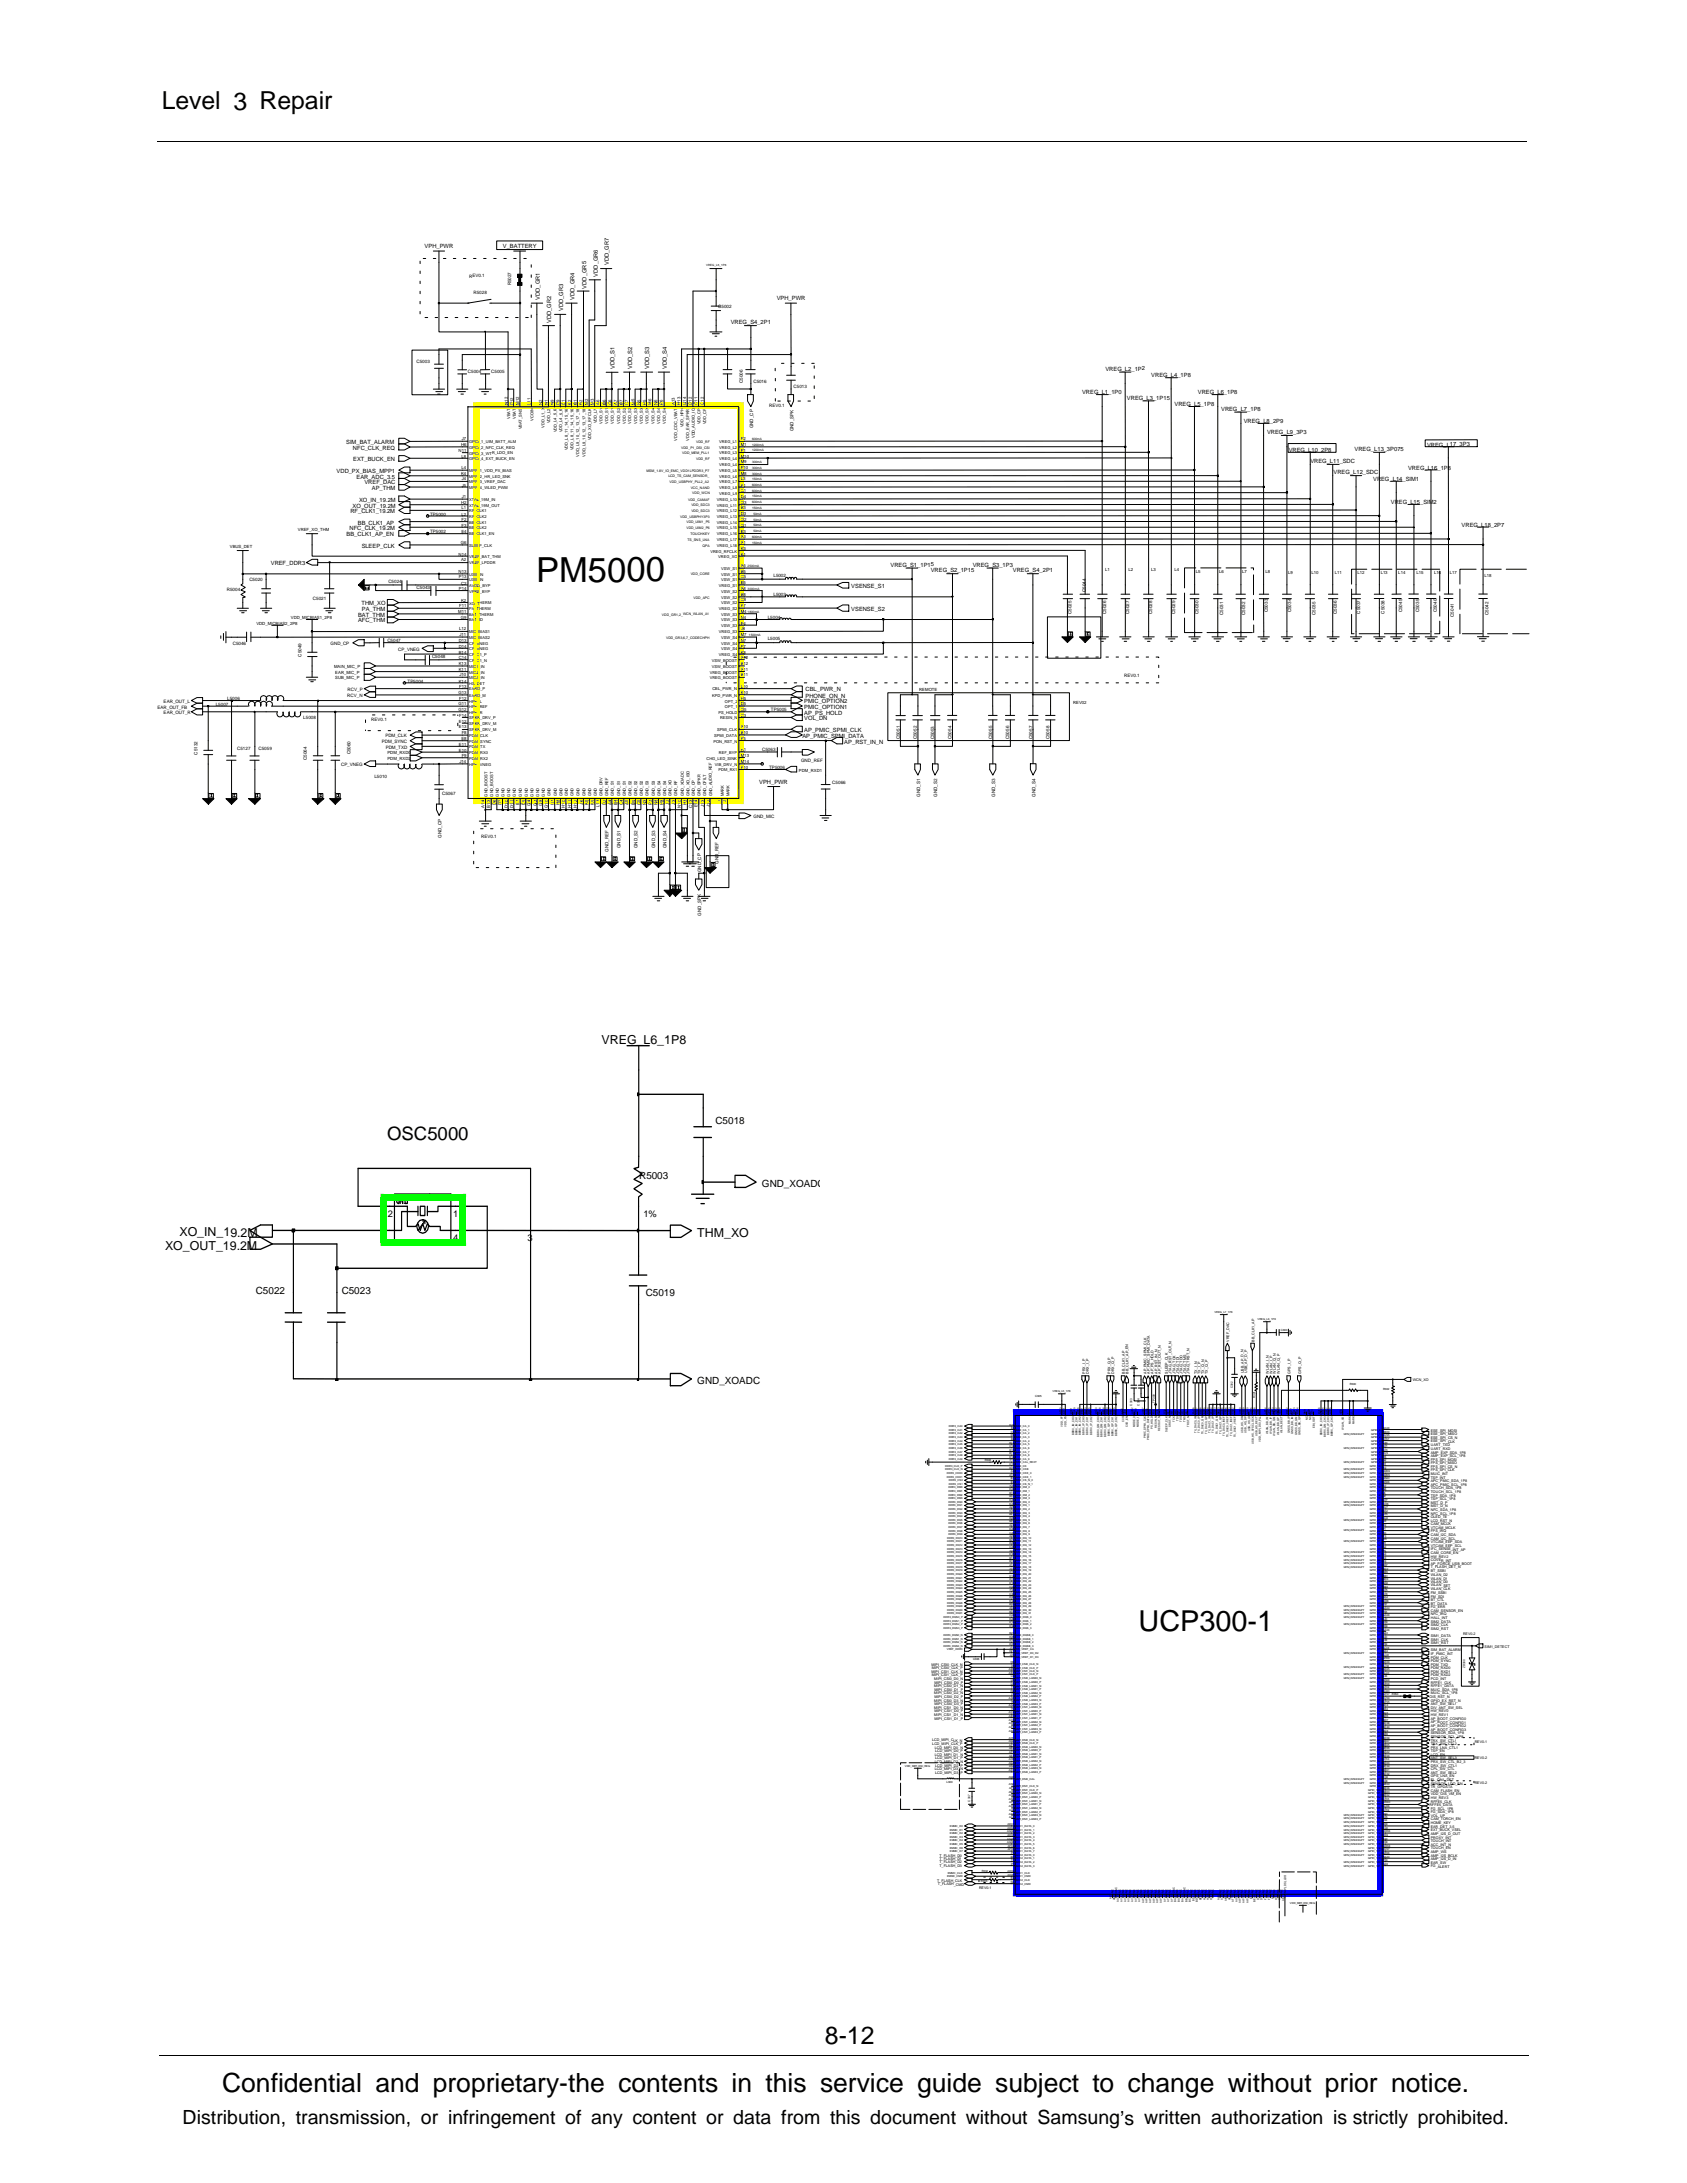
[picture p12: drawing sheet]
<svg xmlns="http://www.w3.org/2000/svg" width="216mm" height="279mm" viewBox="0 0 216 279" stroke-linecap="round" stroke-linejoin="round" font-family="sans-serif">
<defs><g id="words">
<text font-size="4.4" x="68.6" y="74.4">PM5000</text>
<text font-size="3.7" x="145.7" y="208.7">UCP300-1</text>
<text font-size="3.4" x="28.4" y="267.7">Confidential and proprietary-the contents in this service guide subject to change without prior notice.</text>
<g font-size="3.2">
<text x="20.7" y="14">Level 3 Repair</text>
<text x="105.6" y="261.6">8-12</text>
</g>
<text font-size="2.5" x="23.4" y="271.9">Distribution, transmission, or infringement of any content or data from this document without Samsung’s written authorization is strictly prohibited.</text>
<text font-size="2.4" x="49.6" y="145.9">OSC5000</text>
<g font-size="1.6">
<text x="77" y="133.6">VREG_L6_1P8</text>
<text x="21.1" y="160">XO_OUT_19.2M</text>
<text x="23" y="158.2">XO_IN_19.2M</text>
<text x="89.2" y="158.3">THM_XO</text>
</g>
<g font-size="1.3">
<text x="91.6" y="143.9">C5018</text>
<text x="81.8" y="150.9">R5003</text>
<text x="97.5" y="151.9">GND_XOADC</text>
<text x="32.7" y="165.6">C5022</text>
<text x="43.7" y="165.6">C5023</text>
<text x="82.6" y="165.8">C5019</text>
<text x="89.2" y="177.1">GND_XOADC</text>
</g>
<g font-size="1.2">
<text x="49.6" y="155.7">2</text>
<text x="58" y="155.7">1</text>
<text x="82.3" y="155.8">1%</text>
<text x="58" y="158.9">4</text>
<text x="67.5" y="158.9">3</text>
</g>
<g font-size=".7">
<text x="54.3" y="31.8">VPH_PWR</text>
<text x="64.4" y="31.8">V_BATTERY</text>
<text x="76.5" y="35.4" transform="rotate(-90 76.5 35.4)">VDD_GR6</text>
<text x="77.9" y="34" transform="rotate(-90 77.9 34)">VDD_GR7</text>
<text x="69.1" y="38.4" transform="rotate(-90 69.1 38.4)">VDD_GR1</text>
<text x="70.5" y="41.4" transform="rotate(-90 70.5 41.4)">VDD_GR2</text>
<text x="72.1" y="39.8" transform="rotate(-90 72.1 39.8)">VDD_GR3</text>
<text x="73.5" y="38.4" transform="rotate(-90 73.5 38.4)">VDD_GR4</text>
<text x="75.1" y="36.9" transform="rotate(-90 75.1 36.9)">VDD_GR5</text>
<text x="93.5" y="41.5">VREG_S4_2P1</text>
<text x="99.4" y="38.4">VPH_PWR</text>
<text x="78.7" y="47.2" transform="rotate(-90 78.7 47.2)">VDD_S1</text>
<text x="80.9" y="47.2" transform="rotate(-90 80.9 47.2)">VDD_S2</text>
<text x="83.1" y="47.2" transform="rotate(-90 83.1 47.2)">VDD_S3</text>
<text x="85.3" y="47.2" transform="rotate(-90 85.3 47.2)">VDD_S4</text>
<text x="141.5" y="47.4">VREG_L2_1P2</text>
<text x="138.5" y="50.5">VREG_L1_1P0</text>
<text x="144.2" y="51.2">VREG_L3_1P15</text>
<text x="147.3" y="48.2">VREG_L4_1P8</text>
<text x="150.3" y="51.9">VREG_L5_1P8</text>
<text x="153.3" y="50.5">VREG_L6_1P8</text>
<text x="156.3" y="52.6">VREG_L7_1P8</text>
<text x="44.3" y="56.9">SIM_BAT_ALARM</text>
<text x="45.2" y="57.6">NFC_CLK_REQ</text>
<text x="45.2" y="59">EXT_BUCK_EN</text>
<text x="159.2" y="54.2">VREG_L8_2P9</text>
<text x="162.2" y="55.6">VREG_L9_3P3</text>
<text x="164.9" y="57.9">VREG_L10_2P8</text>
<text x="167.7" y="59.2">VREG_L11_SDC</text>
<text x="173.4" y="57.7">VREG_L13_3P075</text>
<text x="182.6" y="57.2">VREG_L17_3P3</text>
<text x="43.1" y="60.5">VDD_PX_BIAS_MPP1</text>
<text x="44.9" y="65.7">RF_CLK1_19.2M</text>
<text x="45.1" y="65">XO_OUT_19.2M</text>
<text x="45.6" y="61.3">EAR_ADC_3.5</text>
<text x="46" y="64.2">XO_IN_19.2M</text>
<text x="46.7" y="62">VREF_DAC</text>
<text x="47.6" y="62.7">AP_THM</text>
<text x="170.7" y="60.7">VREG_L12_SDC</text>
<text x="175.7" y="61.6">VREG_L14_SIM1</text>
<text x="178" y="64.5">VREG_L15_SIM2</text>
<text x="180.2" y="60.1">VREG_L16_1P8</text>
<text x="44.4" y="68.7">BB_CLK1_AP_EN</text>
<text x="44.7" y="67.9">NFC_CLK_19.2M</text>
<text x="45.8" y="67.1">BB_CLK1_AP</text>
<text x="46.3" y="70.1">SLEEP_CLK</text>
<text x="187" y="67.5">VREG_L18_2P7</text>
<text x="34.7" y="72.4">VREF_DDR3</text>
<text x="46.3" y="77.5">THM_XO</text>
<text x="108.9" y="75.2">VSENSE_S1</text>
<text x="114" y="72.5">VREG_S1_1P15</text>
<text x="119.1" y="73.2">VREG_S2_1P15</text>
<text x="124.5" y="72.5">VREG_S3_1P3</text>
<text x="129.6" y="73.2">VREG_S4_2P1</text>
<text x="45.8" y="79">BAT_THM</text>
<text x="45.8" y="79.7">AFC_THM</text>
<text x="46.3" y="78.2">PA_THM</text>
<text x="108.9" y="78.2">VSENSE_S2</text>
<text x="103.1" y="89.3">PHONE_ON_N</text>
<text x="103.1" y="88.5">CBL_PWR_N</text>
<text x="102.7" y="94.4">AP_PMIC_SPMI_DATA</text>
<text x="102.9" y="90">PMIC_OPTION2</text>
<text x="102.9" y="91.5">AP_PS_HOLD</text>
<text x="102.9" y="93.7">AP_PMIC_SPMI_CLK</text>
<text x="102.9" y="92.2">VOL_DN</text>
<text x="102.9" y="90.7">PMIC_OPTION1</text>
<text x="108.1" y="95.2">AP_RST_IN_N</text>
<text x="97.2" y="100.3">VPH_PWR</text>
</g>
<g font-size=".6">
<text x="60" y="35.5">REV0.1</text>
<text x="60.6" y="37.7">R5028</text>
<text x="65.4" y="36.5" transform="rotate(-90 65.4 36.5)">R5027</text>
<text x="91.9" y="39.4">C5002</text>
<text x="53.3" y="46.5">C5003</text>
<text x="59.9" y="47.7">C5004</text>
<text x="62.9" y="47.7">C5005</text>
<text x="95.1" y="49" transform="rotate(-90 95.1 49)">C5006</text>
<text x="96.4" y="49">C5016</text>
<text x="98.4" y="52.1">REV0.1</text>
<text x="101.6" y="49.7">C5013</text>
<text x="96.4" y="54.8" transform="rotate(-90 96.4 54.8)">GND_CP</text>
<text x="101.5" y="55.2" transform="rotate(-90 101.5 55.2)">GND_SPK</text>
<text x="55.1" y="68.2">TP5002</text>
<text x="55.1" y="66">TP5000</text>
<text x="29" y="75.7">R5004</text>
<text x="31.9" y="74.4">C5020</text>
<text x="40" y="76.8">C5021</text>
<text x="49.7" y="74.7">C5024</text>
<text x="53.3" y="75.4">C5043</text>
<text x="99" y="73.8">L5002</text>
<text x="99" y="76.2">L5003</text>
<text x="139" y="75.8" transform="rotate(-90 139 75.8)">C5044</text>
<text x="29.8" y="82.5">C5046</text>
<text x="42.3" y="82.6">GND_CP</text>
<text x="49.6" y="82.2">C5047</text>
<text x="50.9" y="83.3">CP_VNEG</text>
<text x="98.3" y="81.9">L5005</text>
<text x="98.3" y="79.2">L5004</text>
<text x="137.1" y="78.6" transform="rotate(-90 137.1 78.6)">C5025</text>
<text x="141.6" y="78.6" transform="rotate(-90 141.6 78.6)">C5026</text>
<text x="144.5" y="78.6" transform="rotate(-90 144.5 78.6)">C5027</text>
<text x="147.4" y="78.6" transform="rotate(-90 147.4 78.6)">C5028</text>
<text x="150.4" y="78.6" transform="rotate(-90 150.4 78.6)">C5029</text>
<text x="153.4" y="78.6" transform="rotate(-90 153.4 78.6)">C5030</text>
<text x="156.5" y="78.7" transform="rotate(-90 156.5 78.7)">C5031</text>
<text x="159.3" y="78.7" transform="rotate(-90 159.3 78.7)">C5032</text>
<text x="162.2" y="78.4" transform="rotate(-90 162.2 78.4)">C5033</text>
<text x="165.2" y="78.4" transform="rotate(-90 165.2 78.4)">C5034</text>
<text x="168.4" y="78.7" transform="rotate(-90 168.4 78.7)">C5035</text>
<text x="171.1" y="78.6" transform="rotate(-90 171.1 78.6)">C5036</text>
<text x="174.1" y="78.5" transform="rotate(-90 174.1 78.5)">C5037</text>
<text x="177.2" y="78.5" transform="rotate(-90 177.2 78.5)">C5038</text>
<text x="179.5" y="78.4" transform="rotate(-90 179.5 78.4)">C5045</text>
<text x="181.6" y="78.4" transform="rotate(-90 181.6 78.4)">C5039</text>
<text x="183.9" y="78.4" transform="rotate(-90 183.9 78.4)">C5040</text>
<text x="186.1" y="79" transform="rotate(-90 186.1 79)">C5041</text>
<text x="190.5" y="78.7" transform="rotate(-90 190.5 78.7)">C5042</text>
<text x="20.9" y="90">EAR_OUT_L</text>
<text x="29.1" y="89.6">L5006</text>
<text x="38.6" y="84" transform="rotate(-90 38.6 84)">C5049</text>
<text x="44.4" y="89.2">RCV_N</text>
<text x="44.5" y="88.4">RCV_P</text>
<text x="52.2" y="87.4">TP5004</text>
<text x="55.3" y="84.2">C5048</text>
<text x="143.9" y="86.6">REV0.1</text>
<text x="20.2" y="90.7">EAR_OUT_FB</text>
<text x="20.9" y="91.4">EAR_OUT_R</text>
<text x="27.6" y="90.3">L5007</text>
<text x="38.8" y="92">L5008</text>
<text x="47.5" y="92.3">REV0.1</text>
<text x="48.9" y="95.1">PDM_SYNC</text>
<text x="49.3" y="94.4">PDM_CLK</text>
<text x="49.4" y="95.8">PDM_TXD</text>
<text x="98.7" y="91">TP5005</text>
<text x="115.1" y="94.6" transform="rotate(-90 115.1 94.6)">C5051</text>
<text x="117.3" y="94.6" transform="rotate(-90 117.3 94.6)">C5052</text>
<text x="119.6" y="94.6" transform="rotate(-90 119.6 94.6)">C5053</text>
<text x="121.8" y="94.6" transform="rotate(-90 121.8 94.6)">C5054</text>
<text x="127" y="94.6" transform="rotate(-90 127 94.6)">C5055</text>
<text x="129.2" y="94.6" transform="rotate(-90 129.2 94.6)">C5056</text>
<text x="132.1" y="94.6" transform="rotate(-90 132.1 94.6)">C5057</text>
<text x="134.3" y="94.6" transform="rotate(-90 134.3 94.6)">C5058</text>
<text x="25.3" y="96.6" transform="rotate(-90 25.3 96.6)">C5132</text>
<text x="30.4" y="96">C5127</text>
<text x="33.1" y="96">C5059</text>
<text x="39.3" y="97.3" transform="rotate(-90 39.3 97.3)">C5064</text>
<text x="43.6" y="98.1">CP_VNEG</text>
<text x="44.9" y="96.6" transform="rotate(-90 44.9 96.6)">C5060</text>
<text x="47.9" y="99.5">L5010</text>
<text x="56.6" y="101.7">C5067</text>
<text x="97.5" y="96.2">C5063</text>
<text x="98.4" y="98.4">TP5006</text>
<text x="102.5" y="97.5">GND_REF</text>
<text x="106.5" y="100.3">C5066</text>
<text x="117.8" y="102" transform="rotate(-90 117.8 102)">GND_S1</text>
<text x="120" y="102" transform="rotate(-90 120 102)">GND_S2</text>
<text x="127.4" y="102" transform="rotate(-90 127.4 102)">GND_S3</text>
<text x="132.5" y="102" transform="rotate(-90 132.5 102)">GND_S4</text>
<text x="56.5" y="107.2" transform="rotate(-90 56.5 107.2)">GND_CP</text>
<text x="61.6" y="107.3">REV0.1</text>
<text x="96.4" y="104.7">GND_MIC</text>
<text x="77.9" y="109" transform="rotate(-90 77.9 109)">GND_REF</text>
<text x="79.4" y="108.6" transform="rotate(-90 79.4 108.6)">GND_S1</text>
<text x="81.6" y="108.6" transform="rotate(-90 81.6 108.6)">GND_S2</text>
<text x="83.8" y="108.6" transform="rotate(-90 83.8 108.6)">GND_S3</text>
<text x="85.3" y="108.6" transform="rotate(-90 85.3 108.6)">GND_S4</text>
<text x="89.7" y="111.6" transform="rotate(-90 89.7 111.6)">GND_CP</text>
<text x="92" y="110.6" transform="rotate(-90 92 110.6)">GND_REF</text>
<text x="89.7" y="117.2" transform="rotate(-90 89.7 117.2)">GND_SPK</text>
</g>
<g font-size=".5">
<text x="65" y="51.4" transform="rotate(-90 65 51.4)">12</text>
<text x="65" y="51.8" transform="rotate(-90 65 51.8)">N</text>
<text x="65.3" y="53.6" transform="rotate(-90 65.3 53.6)">VBAT</text>
<text x="65.7" y="51.5" transform="rotate(-90 65.7 51.5)">12</text>
<text x="65.7" y="51.8" transform="rotate(-90 65.7 51.8)">P</text>
<text x="66" y="53.6" transform="rotate(-90 66 53.6)">VBAT</text>
<text x="66.4" y="51.4" transform="rotate(-90 66.4 51.4)">12</text>
<text x="66.4" y="51.8" transform="rotate(-90 66.4 51.8)">M</text>
<text x="67.9" y="51.8" transform="rotate(-90 67.9 51.8)">L11</text>
<text x="68.3" y="53.8" transform="rotate(-90 68.3 53.8)">VCOIN</text>
<text x="69.4" y="51.4" transform="rotate(-90 69.4 51.4)">2</text>
<text x="69.4" y="51.8" transform="rotate(-90 69.4 51.8)">N</text>
<text x="70.1" y="51.4" transform="rotate(-90 70.1 51.4)">1</text>
<text x="70.1" y="51.8" transform="rotate(-90 70.1 51.8)">N</text>
<text x="70.9" y="51.4" transform="rotate(-90 70.9 51.4)">9</text>
<text x="70.9" y="51.8" transform="rotate(-90 70.9 51.8)">N</text>
<text x="71.6" y="51.5" transform="rotate(-90 71.6 51.5)">9</text>
<text x="71.6" y="51.8" transform="rotate(-90 71.6 51.8)">P</text>
<text x="72.3" y="51.5" transform="rotate(-90 72.3 51.5)">1</text>
<text x="72.3" y="51.8" transform="rotate(-90 72.3 51.8)">E</text>
<text x="73.1" y="51.5" transform="rotate(-90 73.1 51.5)">2</text>
<text x="73.1" y="51.8" transform="rotate(-90 73.1 51.8)">E</text>
<text x="73.8" y="51.5" transform="rotate(-90 73.8 51.5)">1</text>
<text x="73.8" y="51.8" transform="rotate(-90 73.8 51.8)">B</text>
<text x="74.5" y="51.5" transform="rotate(-90 74.5 51.5)">2</text>
<text x="74.5" y="51.8" transform="rotate(-90 74.5 51.8)">B</text>
<text x="75.3" y="51.4" transform="rotate(-90 75.3 51.4)">2</text>
<text x="75.3" y="51.8" transform="rotate(-90 75.3 51.8)">M</text>
<text x="76" y="51.4" transform="rotate(-90 76 51.4)">3</text>
<text x="76" y="51.8" transform="rotate(-90 76 51.8)">M</text>
<text x="76.7" y="51.5" transform="rotate(-90 76.7 51.5)">6</text>
<text x="76.7" y="51.8" transform="rotate(-90 76.7 51.8)">A</text>
<text x="77.5" y="51.5" transform="rotate(-90 77.5 51.5)">6</text>
<text x="77.5" y="51.8" transform="rotate(-90 77.5 51.8)">B</text>
<text x="78.3" y="51.4" transform="rotate(-90 78.3 51.4)">6</text>
<text x="78.3" y="51.8" transform="rotate(-90 78.3 51.8)">C</text>
<text x="79" y="51.5" transform="rotate(-90 79 51.5)">7</text>
<text x="79" y="51.8" transform="rotate(-90 79 51.8)">A</text>
<text x="79.7" y="51.5" transform="rotate(-90 79.7 51.5)">7</text>
<text x="79.7" y="51.8" transform="rotate(-90 79.7 51.8)">B</text>
<text x="80.4" y="51.4" transform="rotate(-90 80.4 51.4)">7</text>
<text x="80.4" y="51.8" transform="rotate(-90 80.4 51.8)">C</text>
<text x="81.2" y="51.4" transform="rotate(-90 81.2 51.4)">5</text>
<text x="81.2" y="51.8" transform="rotate(-90 81.2 51.8)">M</text>
<text x="82" y="51.4" transform="rotate(-90 82 51.4)">5</text>
<text x="82" y="51.8" transform="rotate(-90 82 51.8)">N</text>
<text x="82.7" y="51.5" transform="rotate(-90 82.7 51.5)">5</text>
<text x="82.7" y="51.8" transform="rotate(-90 82.7 51.8)">P</text>
<text x="83.4" y="51.4" transform="rotate(-90 83.4 51.4)">6</text>
<text x="83.4" y="51.8" transform="rotate(-90 83.4 51.8)">M</text>
<text x="84.1" y="51.4" transform="rotate(-90 84.1 51.4)">6</text>
<text x="84.1" y="51.8" transform="rotate(-90 84.1 51.8)">N</text>
<text x="84.8" y="51.5" transform="rotate(-90 84.8 51.5)">6</text>
<text x="84.8" y="51.8" transform="rotate(-90 84.8 51.8)">P</text>
<text x="86.4" y="51.5" transform="rotate(-90 86.4 51.5)">13</text>
<text x="86.4" y="51.8" transform="rotate(-90 86.4 51.8)">A</text>
<text x="87.1" y="51.4" transform="rotate(-90 87.1 51.4)">13</text>
<text x="87.1" y="51.8" transform="rotate(-90 87.1 51.8)">H</text>
<text x="87.8" y="51.8" transform="rotate(-90 87.8 51.8)">G</text>
<text x="87.8" y="51.4" transform="rotate(-90 87.8 51.4)">14</text>
<text x="88.5" y="51.4" transform="rotate(-90 88.5 51.4)">12</text>
<text x="88.5" y="51.8" transform="rotate(-90 88.5 51.8)">D</text>
<text x="89.3" y="51.4" transform="rotate(-90 89.3 51.4)">11</text>
<text x="89.3" y="51.8" transform="rotate(-90 89.3 51.8)">C</text>
<text x="90.1" y="51.4" transform="rotate(-90 90.1 51.4)">12</text>
<text x="90.1" y="51.8" transform="rotate(-90 90.1 51.8)">C</text>
<text x="58.7" y="57.9">N11</text>
<text x="59" y="57.1">H6</text>
<text x="59.1" y="58.6">L8</text>
<text x="59.1" y="56.3">J7</text>
<text x="60" y="58.2">GPIO_3_WTR_LDO_EN</text>
<text x="60" y="58.9">GPIO_4_EXT_BUCK_EN</text>
<text x="60" y="56.7">GPIO_1_UIM_BATT_ALM</text>
<text x="60" y="57.5">GPIO_2_NFC_CLK_REQ</text>
<text x="66.8" y="55" transform="rotate(-90 66.8 55)">VBAT_SNS</text>
<text x="69.7" y="54.8" transform="rotate(-90 69.7 54.8)">VDD_L1_3</text>
<text x="70.4" y="54.2" transform="rotate(-90 70.4 54.2)">VDD_L2</text>
<text x="71.2" y="55.4" transform="rotate(-90 71.2 55.4)">VDD_L4_5_6</text>
<text x="72" y="55.4" transform="rotate(-90 72 55.4)">VDD_L4_5_6</text>
<text x="72.7" y="57.6" transform="rotate(-90 72.7 57.6)">VDD_L8_11_14_15_16</text>
<text x="73.4" y="57.6" transform="rotate(-90 73.4 57.6)">VDD_L8_11_14_15_16</text>
<text x="74.1" y="58.5" transform="rotate(-90 74.1 58.5)">VDD_L9_10_12_13_17_18</text>
<text x="75" y="58.5" transform="rotate(-90 75 58.5)">VDD_L9_10_12_13_17_18</text>
<text x="75.7" y="56.4" transform="rotate(-90 75.7 56.4)">VDD_XO_RFCLK</text>
<text x="76.4" y="54.2" transform="rotate(-90 76.4 54.2)">VDD_L7</text>
<text x="77.1" y="54.2" transform="rotate(-90 77.1 54.2)">VDD_S1</text>
<text x="77.8" y="54.2" transform="rotate(-90 77.8 54.2)">VDD_S1</text>
<text x="78.5" y="54.2" transform="rotate(-90 78.5 54.2)">VDD_S1</text>
<text x="79.4" y="54.2" transform="rotate(-90 79.4 54.2)">VDD_S2</text>
<text x="80.1" y="54.2" transform="rotate(-90 80.1 54.2)">VDD_S2</text>
<text x="80.8" y="54.2" transform="rotate(-90 80.8 54.2)">VDD_S2</text>
<text x="81.5" y="54.2" transform="rotate(-90 81.5 54.2)">VDD_S3</text>
<text x="82.3" y="54.2" transform="rotate(-90 82.3 54.2)">VDD_S3</text>
<text x="83" y="54.2" transform="rotate(-90 83 54.2)">VDD_S3</text>
<text x="83.8" y="54.2" transform="rotate(-90 83.8 54.2)">VDD_S4</text>
<text x="84.5" y="54.2" transform="rotate(-90 84.5 54.2)">VDD_S4</text>
<text x="85.2" y="54.2" transform="rotate(-90 85.2 54.2)">VDD_S4</text>
<text x="86.7" y="56.4" transform="rotate(-90 86.7 56.4)">VDD_CDC_VBAT</text>
<text x="87.5" y="54.7" transform="rotate(-90 87.5 54.7)">VDD_HPH</text>
<text x="88.2" y="56.4" transform="rotate(-90 88.2 56.4)">VDD_EAR_SPKR</text>
<text x="88.9" y="56.1" transform="rotate(-90 88.9 56.1)">VDD_AUDIO_IO</text>
<text x="89.6" y="54.3" transform="rotate(-90 89.6 54.3)">VDD_CP</text>
<text x="90.4" y="54.3" transform="rotate(-90 90.4 54.3)">VDD_CP</text>
<text x="92" y="56.7">VREG_L1</text>
<text x="92" y="58.2">VREG_L3</text>
<text x="92" y="59.7">VREG_L4</text>
<text x="92" y="58.9">VREG_L4</text>
<text x="92" y="57.4">VREG_L2</text>
<text x="94.8" y="56.3">P2</text>
<text x="94.8" y="57.9">P1</text>
<text x="94.8" y="59.3">M</text>
<text x="94.8" y="58.6">M</text>
<text x="94.8" y="57.1">M</text>
<text x="95.2" y="59.3">9</text>
<text x="95.2" y="58.6">10</text>
<text x="95.2" y="57.1">1</text>
<text x="59" y="60.8">K4</text>
<text x="59" y="64.5">H2</text>
<text x="59.1" y="66">L2</text>
<text x="59.1" y="60">L4</text>
<text x="59.1" y="65.2">L1</text>
<text x="59.1" y="61.5">J4</text>
<text x="59.1" y="62.3">J5</text>
<text x="59.1" y="63.7">J1</text>
<text x="60" y="60.4">MPP_</text>
<text x="60" y="61.2">MPP_</text>
<text x="60" y="65.6">RF_C</text>
<text x="60" y="61.9">MPP_</text>
<text x="60" y="62.6">MPP_</text>
<text x="60" y="64.8">XT</text>
<text x="60" y="64.1">XT</text>
<text x="60.7" y="64.8">AL_19M_OUT</text>
<text x="60.7" y="64.1">AL_19M_IN</text>
<text x="61.4" y="65.6">LK1</text>
<text x="61.4" y="60.4">1_VDD_PX_BIAS</text>
<text x="61.4" y="61.9">3_VREF_DAC</text>
<text x="61.4" y="62.6">4_WLED_PWM</text>
<text x="61.4" y="61.1">2_HR_LED_SNK</text>
<text x="91.8" y="64.8">VREG_L11</text>
<text x="91.8" y="64.1">VREG_L10</text>
<text x="91.8" y="65.6">VREG_L12</text>
<text x="92" y="60.4">VREG_L5</text>
<text x="92.1" y="61.2">VREG_L6</text>
<text x="92.1" y="61.9">VREG_L7</text>
<text x="92.1" y="62.6">VREG_L8</text>
<text x="92.1" y="63.3">VREG_L9</text>
<text x="94.8" y="60">P10</text>
<text x="94.8" y="60.8">M</text>
<text x="94.8" y="61.5">L3</text>
<text x="94.8" y="64.5">G</text>
<text x="94.8" y="62.3">F1</text>
<text x="94.8" y="66">D3</text>
<text x="94.8" y="63.7">D4</text>
<text x="94.8" y="63">C1</text>
<text x="94.8" y="65.2">B3</text>
<text x="95.2" y="64.5">3</text>
<text x="95.2" y="60.8">8</text>
<text x="29.4" y="70.2">VBUS_DET</text>
<text x="38.1" y="68">VREF_XO_THM</text>
<text x="58.7" y="71.1">N14</text>
<text x="59" y="69.6">G6</text>
<text x="59" y="71.9">A2</text>
<text x="59.1" y="68.2">E4</text>
<text x="59.1" y="66.7">F2</text>
<text x="59.1" y="67.4">F3</text>
<text x="60" y="71.4">VREF</text>
<text x="60" y="66.3">RF_C</text>
<text x="60" y="70">SL</text>
<text x="60" y="67">BB_C</text>
<text x="60" y="67.7">BB_C</text>
<text x="60" y="68.5">BB_C</text>
<text x="60.7" y="70">EEP_CLK</text>
<text x="61.4" y="66.3">LK2</text>
<text x="61.4" y="67">LK1</text>
<text x="61.4" y="67.7">LK2</text>
<text x="61.4" y="68.5">LK1_EN</text>
<text x="61.4" y="71.4">_BAT_THM</text>
<text x="90.9" y="70.7">VREG_RFCLK</text>
<text x="91.8" y="67">VREG_L14</text>
<text x="91.8" y="67.7">VREG_L15</text>
<text x="91.8" y="68.5">VREG_L16</text>
<text x="91.8" y="66.3">VREG_L13</text>
<text x="91.8" y="70">VREG_L18</text>
<text x="91.8" y="69.3">VREG_L17</text>
<text x="91.9" y="71.4">VREG_XO</text>
<text x="94.8" y="70.4">K3</text>
<text x="94.8" y="71.1">K1</text>
<text x="94.8" y="66.7">G</text>
<text x="94.8" y="67.4">G</text>
<text x="94.8" y="68.2">E3</text>
<text x="94.8" y="69.6">A1</text>
<text x="94.8" y="68.9">A3</text>
<text x="95.2" y="66.7">2</text>
<text x="95.2" y="67.4">1</text>
<text x="58.7" y="73.3">N13</text>
<text x="58.7" y="74">P13</text>
<text x="58.7" y="75.5">P14</text>
<text x="58.8" y="77.7">F11</text>
<text x="59" y="77">K2</text>
<text x="59" y="74.8">C2</text>
<text x="60" y="74.4">USB_</text>
<text x="60" y="75.8">VPRE</text>
<text x="60" y="73.7">USB_</text>
<text x="60" y="77.4">XO_T</text>
<text x="60" y="75.1">AVDD</text>
<text x="60" y="72.2">VREF</text>
<text x="61.4" y="77.4">HERM</text>
<text x="61.4" y="74.4">IN</text>
<text x="61.4" y="73.7">IN</text>
<text x="61.4" y="72.2">_LPDDR</text>
<text x="61.4" y="75.8">_BYP</text>
<text x="61.5" y="75.1">_BYP</text>
<text x="92" y="75.1">VREG_S1</text>
<text x="92.3" y="74.4">VSW_S1</text>
<text x="92.3" y="77.4">VSW_S2</text>
<text x="92.3" y="76.6">VSW_S2</text>
<text x="92.3" y="73.7">VSW_S1</text>
<text x="92.3" y="73">VSW_S1</text>
<text x="92.3" y="75.8">VSW_S2</text>
<text x="94.8" y="77.7">F7</text>
<text x="94.8" y="74.8">E5</text>
<text x="94.8" y="74">C5</text>
<text x="94.8" y="77">C8</text>
<text x="94.8" y="76.3">B8</text>
<text x="94.8" y="73.3">B5</text>
<text x="94.8" y="72.6">A5</text>
<text x="94.8" y="75.5">A8</text>
<text x="141.5" y="73.1">L1</text>
<text x="144.4" y="73.1">L2</text>
<text x="147.3" y="73.1">L3</text>
<text x="150.3" y="73.1">L4</text>
<text x="153" y="73.3">L5</text>
<text x="156" y="73.3">L6</text>
<text x="159" y="73.3">L7</text>
<text x="162" y="73.3">L8</text>
<text x="164.8" y="73.5">L9</text>
<text x="167.8" y="73.5">L10</text>
<text x="170.8" y="73.5">L11</text>
<text x="173.7" y="73.5">L12</text>
<text x="176.7" y="73.5">L13</text>
<text x="178.9" y="73.5">L14</text>
<text x="181.3" y="73.5">L15</text>
<text x="183.5" y="73.5">L16</text>
<text x="185.5" y="73.5">L17</text>
<text x="190" y="73.8">L18</text>
<text x="32.8" y="80">VDD_MICBIAS2_2P8</text>
<text x="37.2" y="79.2">VDD_MICBIAS1_2P8</text>
<text x="58.7" y="78.5">M11</text>
<text x="58.7" y="82.1">D13</text>
<text x="58.7" y="82.9">D14</text>
<text x="58.7" y="83.7">B14</text>
<text x="58.8" y="80.7">L12</text>
<text x="58.8" y="81.4">J11</text>
<text x="59" y="79.2">G9</text>
<text x="60" y="78.8">BAT_THERM</text>
<text x="60" y="81.1">MI</text>
<text x="60" y="81.8">MI</text>
<text x="60" y="79.5">BAT_I</text>
<text x="60" y="78.1">PA_THERM</text>
<text x="60" y="82.5">CP_V</text>
<text x="60" y="83.2">CP_V</text>
<text x="60" y="84">CP_C</text>
<text x="60.6" y="81.1">C_BIAS1</text>
<text x="60.6" y="81.8">C_BIAS2</text>
<text x="61.4" y="82.5">NEG</text>
<text x="61.4" y="83.2">NEG</text>
<text x="61.4" y="84">1_P</text>
<text x="61.5" y="79.5">D</text>
<text x="92" y="83.9">VREG_S4</text>
<text x="92" y="81.1">VREG_S3</text>
<text x="92" y="78.1">VREG_S2</text>
<text x="92.3" y="80.2">VSW_S3</text>
<text x="92.3" y="83.2">VSW_S4</text>
<text x="92.3" y="82.5">VSW_S4</text>
<text x="92.3" y="79.5">VSW_S3</text>
<text x="92.3" y="81.8">VSW_S4</text>
<text x="92.3" y="78.8">VSW_S3</text>
<text x="94.8" y="80">P4</text>
<text x="94.8" y="82.9">P7</text>
<text x="94.8" y="82.1">N7</text>
<text x="94.8" y="79.2">N4</text>
<text x="94.8" y="81.4">M</text>
<text x="94.8" y="78.5">M</text>
<text x="94.8" y="83.7">K8</text>
<text x="94.8" y="80.7">J8</text>
<text x="95.2" y="81.4">7</text>
<text x="95.2" y="78.5">4</text>
<text x="42.8" y="85.5">MAIN_MIC_P</text>
<text x="42.9" y="87">SUB_MIC_P</text>
<text x="42.9" y="86.2">EAR_MIC_P</text>
<text x="58.7" y="88.8">G13</text>
<text x="58.7" y="85.8">K11</text>
<text x="58.7" y="85.1">K13</text>
<text x="58.7" y="87.4">K14</text>
<text x="58.7" y="84.4">C14</text>
<text x="58.8" y="89.5">F12</text>
<text x="58.8" y="88.1">F13</text>
<text x="58.8" y="86.6">J10</text>
<text x="60" y="86.2">MI</text>
<text x="60" y="85.5">MI</text>
<text x="60" y="87.7">HS_D</text>
<text x="60" y="86.9">MI</text>
<text x="60" y="89.2">EARO</text>
<text x="60" y="89.9">HPH_</text>
<text x="60" y="88.4">EARO</text>
<text x="60" y="84.7">CP_C</text>
<text x="60.6" y="86.2">C2_IN</text>
<text x="60.6" y="85.5">C1_IN</text>
<text x="60.6" y="86.9">C3_IN</text>
<text x="61.4" y="89.9">L</text>
<text x="61.4" y="87.7">ET</text>
<text x="61.4" y="84.7">1_N</text>
<text x="61.5" y="88.4">_P</text>
<text x="61.5" y="89.2">_M</text>
<text x="90.8" y="86.9">VREG_BOOST</text>
<text x="90.8" y="86.2">VREG_BOOST</text>
<text x="91.1" y="85.5">VSW_BOOST</text>
<text x="91.1" y="84.7">VSW_BOOST</text>
<text x="91.1" y="89.2">KPD_PWR_N</text>
<text x="91.2" y="88.4">CBL_PWR_N</text>
<text x="92.8" y="89.9">OPT_2</text>
<text x="94.8" y="88.1">L10</text>
<text x="94.8" y="88.8">K10</text>
<text x="94.8" y="89.5">H5</text>
<text x="94.8" y="86.6">B11</text>
<text x="94.8" y="85.1">B12</text>
<text x="94.8" y="85.8">A11</text>
<text x="94.8" y="84.4">A12</text>
<text x="117.6" y="88.4">REMOTE</text>
<text x="58.7" y="90.3">G11</text>
<text x="58.7" y="91">G12</text>
<text x="58.7" y="92.5">E12</text>
<text x="58.7" y="93.2">E13</text>
<text x="58.7" y="95.5">E11</text>
<text x="58.8" y="91.8">F14</text>
<text x="59.1" y="94.7">E8</text>
<text x="59.1" y="94">F8</text>
<text x="60" y="90.6">HPH_</text>
<text x="60" y="91.4">HPH_</text>
<text x="60" y="94.3">PDM_</text>
<text x="60" y="95.1">PDM_</text>
<text x="60" y="92.1">SPKR</text>
<text x="60" y="92.8">SPKR</text>
<text x="60" y="93.6">SPKR</text>
<text x="60" y="95.8">PDM_</text>
<text x="61.4" y="90.6">REF</text>
<text x="61.4" y="91.4">R</text>
<text x="61.4" y="92.1">_DRV_P</text>
<text x="61.4" y="92.8">_DRV_M</text>
<text x="61.4" y="93.6">_DRV_M</text>
<text x="61.5" y="94.3">CLK</text>
<text x="61.5" y="95.1">SYNC</text>
<text x="61.5" y="95.8">TX</text>
<text x="91.3" y="95.1">PON_RST_N</text>
<text x="91.4" y="94.3">SPMI_DATA</text>
<text x="91.8" y="93.6">SPMI_CLK</text>
<text x="92" y="91.4">PS_HOLD</text>
<text x="92.2" y="92.1">RESIN_N</text>
<text x="92.8" y="90.6">OPT_1</text>
<text x="94.8" y="91">G</text>
<text x="94.8" y="94.7">F5</text>
<text x="94.8" y="90.3">D5</text>
<text x="94.8" y="91.8">C</text>
<text x="94.8" y="93.9">B10</text>
<text x="94.8" y="93.2">A10</text>
<text x="95.2" y="91.8">3</text>
<text x="95.2" y="91">5</text>
<text x="137.3" y="90">REV02</text>
<text x="49.6" y="96.5">PDM_RXD0</text>
<text x="49.6" y="97.2">PDM_RXD2</text>
<text x="58.7" y="96.2">E10</text>
<text x="58.8" y="97.7">J14</text>
<text x="59.1" y="96.9">F9</text>
<text x="60" y="98">HPH_</text>
<text x="60" y="97.2">PDM_</text>
<text x="60" y="96.5">PDM_</text>
<text x="61.4" y="98">VNEG</text>
<text x="61.5" y="97.2">RX2</text>
<text x="61.5" y="96.5">RX0</text>
<text x="62.4" y="102" transform="rotate(-90 62.4 102)">GND_BOOST</text>
<text x="63.1" y="102" transform="rotate(-90 63.1 102)">GND_BOOST</text>
<text x="63.8" y="102" transform="rotate(-90 63.8 102)">GND</text>
<text x="64.6" y="102" transform="rotate(-90 64.6 102)">GND</text>
<text x="65.3" y="102" transform="rotate(-90 65.3 102)">GND</text>
<text x="66" y="102" transform="rotate(-90 66 102)">GND</text>
<text x="66.8" y="102" transform="rotate(-90 66.8 102)">GND</text>
<text x="67.5" y="102" transform="rotate(-90 67.5 102)">GND</text>
<text x="68.3" y="102" transform="rotate(-90 68.3 102)">GND</text>
<text x="69" y="102" transform="rotate(-90 69 102)">GND</text>
<text x="69.7" y="102" transform="rotate(-90 69.7 102)">GND</text>
<text x="70.4" y="101.9" transform="rotate(-90 70.4 101.9)">GND</text>
<text x="71.2" y="101.9" transform="rotate(-90 71.2 101.9)">GND</text>
<text x="72" y="101.9" transform="rotate(-90 72 101.9)">GND</text>
<text x="72.7" y="101.9" transform="rotate(-90 72.7 101.9)">GND</text>
<text x="73.4" y="101.9" transform="rotate(-90 73.4 101.9)">GND</text>
<text x="74.1" y="101.9" transform="rotate(-90 74.1 101.9)">GND</text>
<text x="75" y="101.9" transform="rotate(-90 75 101.9)">GND</text>
<text x="75.7" y="101.9" transform="rotate(-90 75.7 101.9)">GND</text>
<text x="76.4" y="101.9" transform="rotate(-90 76.4 101.9)">GND</text>
<text x="77.1" y="101.9" transform="rotate(-90 77.1 101.9)">GND_DRV</text>
<text x="77.8" y="101.9" transform="rotate(-90 77.8 101.9)">GND_REF</text>
<text x="78.5" y="101.9" transform="rotate(-90 78.5 101.9)">GND_S1</text>
<text x="79.4" y="101.9" transform="rotate(-90 79.4 101.9)">GND_S1</text>
<text x="80.1" y="101.9" transform="rotate(-90 80.1 101.9)">GND_S1</text>
<text x="80.8" y="101.9" transform="rotate(-90 80.8 101.9)">GND_S2</text>
<text x="81.5" y="101.9" transform="rotate(-90 81.5 101.9)">GND_S2</text>
<text x="82.3" y="101.9" transform="rotate(-90 82.3 101.9)">GND_S2</text>
<text x="83" y="101.9" transform="rotate(-90 83 101.9)">GND_S3</text>
<text x="83.8" y="101.9" transform="rotate(-90 83.8 101.9)">GND_S3</text>
<text x="84.5" y="101.9" transform="rotate(-90 84.5 101.9)">GND_S4</text>
<text x="85.2" y="101.9" transform="rotate(-90 85.2 101.9)">GND_S4</text>
<text x="86" y="101.9" transform="rotate(-90 86 101.9)">GND_XO</text>
<text x="86.7" y="101.9" transform="rotate(-90 86.7 101.9)">GND_RF</text>
<text x="87.5" y="101.9" transform="rotate(-90 87.5 101.9)">GND_XOADC</text>
<text x="88.2" y="101.9" transform="rotate(-90 88.2 101.9)">GND_XO_ISO</text>
<text x="88.9" y="101.9" transform="rotate(-90 88.9 101.9)">GND_CP</text>
<text x="89.7" y="101.9" transform="rotate(-90 89.7 101.9)">GND_SPKR</text>
<text x="90.4" y="101.9" transform="rotate(-90 90.4 101.9)">GND_CFILT</text>
<text x="90.4" y="97.2">CHG_LED_SINK</text>
<text x="91.1" y="101.9" transform="rotate(-90 91.1 101.9)">GND_AUDIO_REF</text>
<text x="91.5" y="98">VIB_DRV_N</text>
<text x="92" y="98.7">PDM_RX1</text>
<text x="92" y="96.5">REF_BYP</text>
<text x="92.6" y="101.9" transform="rotate(-90 92.6 101.9)">MARK</text>
<text x="93.4" y="101.9" transform="rotate(-90 93.4 101.9)">MARK</text>
<text x="94.8" y="96.9">M</text>
<text x="94.8" y="97.6">M</text>
<text x="94.8" y="98.4">F10</text>
<text x="94.8" y="96.2">D</text>
<text x="95.2" y="96.2">1</text>
<text x="95.2" y="96.9">13</text>
<text x="95.2" y="97.6">14</text>
<text x="102.2" y="98.8">PDM_RXD1</text>
<text x="62" y="103.4" transform="rotate(-90 62 103.4)">A14</text>
<text x="62.7" y="103.4" transform="rotate(-90 62.7 103.4)">B13</text>
<text x="63.5" y="103.1" transform="rotate(-90 63.5 103.1)">D6</text>
<text x="64.2" y="103.1" transform="rotate(-90 64.2 103.1)">D7</text>
<text x="65" y="103.4" transform="rotate(-90 65 103.4)">D10</text>
<text x="65.7" y="103.4" transform="rotate(-90 65.7 103.4)">D11</text>
<text x="66.4" y="103" transform="rotate(-90 66.4 103)">E7</text>
<text x="67.2" y="103" transform="rotate(-90 67.2 103)">E9</text>
<text x="67.9" y="103.1" transform="rotate(-90 67.9 103.1)">G4</text>
<text x="68.7" y="103.1" transform="rotate(-90 68.7 103.1)">G7</text>
<text x="69.4" y="103.1" transform="rotate(-90 69.4 103.1)">G8</text>
<text x="70.1" y="103.4" transform="rotate(-90 70.1 103.4)">G10</text>
<text x="70.9" y="103.1" transform="rotate(-90 70.9 103.1)">H7</text>
<text x="71.6" y="103.1" transform="rotate(-90 71.6 103.1)">H8</text>
<text x="72.3" y="103.4" transform="rotate(-90 72.3 103.4)">H10</text>
<text x="73.1" y="103.4" transform="rotate(-90 73.1 103.4)">H11</text>
<text x="73.8" y="103.4" transform="rotate(-90 73.8 103.4)">H12</text>
<text x="74.6" y="103" transform="rotate(-90 74.6 103)">J6</text>
<text x="75.3" y="103.1" transform="rotate(-90 75.3 103.1)">K5</text>
<text x="76" y="103.1" transform="rotate(-90 76 103.1)">K9</text>
<text x="76.7" y="103.3" transform="rotate(-90 76.7 103.3)">L13</text>
<text x="77.5" y="103.1" transform="rotate(-90 77.5 103.1)">D2</text>
<text x="78.3" y="103.1" transform="rotate(-90 78.3 103.1)">A4</text>
<text x="79" y="103.1" transform="rotate(-90 79 103.1)">B4</text>
<text x="79.7" y="103.1" transform="rotate(-90 79.7 103.1)">C4</text>
<text x="80.4" y="103.1" transform="rotate(-90 80.4 103.1)">A9</text>
<text x="81.2" y="103.1" transform="rotate(-90 81.2 103.1)">B9</text>
<text x="82" y="103.1" transform="rotate(-90 82 103.1)">C9</text>
<text x="82.7" y="103.1" transform="rotate(-90 82.7 103.1)">N3</text>
<text x="83.4" y="103" transform="rotate(-90 83.4 103)">P3</text>
<text x="84.1" y="103.1" transform="rotate(-90 84.1 103.1)">N8</text>
<text x="84.9" y="103" transform="rotate(-90 84.9 103)">P8</text>
<text x="85.7" y="103" transform="rotate(-90 85.7 103)">J2</text>
<text x="86.4" y="103" transform="rotate(-90 86.4 103)">J3</text>
<text x="87.1" y="103.4" transform="rotate(-90 87.1 103.4)">N10</text>
<text x="87.8" y="103.1" transform="rotate(-90 87.8 103.1)">H3</text>
<text x="88.6" y="103.4" transform="rotate(-90 88.6 103.4)">C13</text>
<text x="89.3" y="103.3" transform="rotate(-90 89.3 103.3)">E14</text>
<text x="90.1" y="103.3" transform="rotate(-90 90.1 103.3)">J13</text>
<text x="90.8" y="103.3" transform="rotate(-90 90.8 103.3)">J12</text>
<text x="92.3" y="102.7" transform="rotate(-90 92.3 102.7)">1</text>
<text x="93" y="102.7" transform="rotate(-90 93 102.7)">2</text>
<text x="157.3" y="171.7" transform="rotate(-90 157.3 171.7)">VREF_DAC</text>
<text x="160.5" y="171.7" transform="rotate(-90 160.5 171.7)">BB_CLK1_AP</text>
<text x="138.9" y="175.8" transform="rotate(-90 138.9 175.8)">PRX_I_P</text>
<text x="139.3" y="175.8" transform="rotate(-90 139.3 175.8)">DRX_I_P</text>
<text x="142.1" y="175.8" transform="rotate(-90 142.1 175.8)">PRX_Q_P</text>
<text x="142.6" y="175.8" transform="rotate(-90 142.6 175.8)">DRX_Q_P</text>
<text x="144" y="175.8" transform="rotate(-90 144 175.8)">BB_CLK1_AP</text>
<text x="144.4" y="175.8" transform="rotate(-90 144.4 175.8)">BB_CLK1_AP_EN</text>
<text x="146.7" y="175.8" transform="rotate(-90 146.7 175.8)">AP_PMIC_SPMI_CLK</text>
<text x="147.2" y="175.8" transform="rotate(-90 147.2 175.8)">AP_PMIC_SPMI_DATA</text>
<text x="147.6" y="175.8" transform="rotate(-90 147.6 175.8)">AP_PS_HOLD</text>
<text x="148.1" y="175.8" transform="rotate(-90 148.1 175.8)">AP_RST_IN_N</text>
<text x="148.6" y="175.8" transform="rotate(-90 148.6 175.8)">AP_RST_OUT_N</text>
<text x="149.5" y="175.8" transform="rotate(-90 149.5 175.8)">SLEEP_CLK</text>
<text x="149.9" y="175.8" transform="rotate(-90 149.9 175.8)">JTAG_RST_OUT_N</text>
<text x="150.5" y="175.8" transform="rotate(-90 150.5 175.8)">JTAG_TCK</text>
<text x="150.9" y="175.8" transform="rotate(-90 150.9 175.8)">JTAG_TDI</text>
<text x="151.3" y="175.8" transform="rotate(-90 151.3 175.8)">JTAG_TDO</text>
<text x="151.8" y="175.8" transform="rotate(-90 151.8 175.8)">JTAG_TMS</text>
<text x="152.3" y="175.8" transform="rotate(-90 152.3 175.8)">JTAG_TRST_N</text>
<text x="153.2" y="175.8" transform="rotate(-90 153.2 175.8)">TX_I_N</text>
<text x="153.6" y="175.8" transform="rotate(-90 153.6 175.8)">TX_I_P</text>
<text x="154.1" y="175.8" transform="rotate(-90 154.1 175.8)">TX_Q_N</text>
<text x="154.6" y="175.8" transform="rotate(-90 154.6 175.8)">TX_Q_P</text>
<text x="159.2" y="175.8" transform="rotate(-90 159.2 175.8)">USB_AP_D_N</text>
<text x="159.6" y="175.7" transform="rotate(-90 159.6 175.7)">USB_AP_D_P</text>
<text x="162.4" y="175.8" transform="rotate(-90 162.4 175.8)">WLAN_I_N</text>
<text x="162.8" y="175.8" transform="rotate(-90 162.8 175.8)">WLAN_I_P</text>
<text x="163.3" y="175.8" transform="rotate(-90 163.3 175.8)">WLAN_Q_N</text>
<text x="163.8" y="175.8" transform="rotate(-90 163.8 175.8)">WLAN_Q_P</text>
<text x="165.1" y="175.8" transform="rotate(-90 165.1 175.8)">GPS_I_P</text>
<text x="166.5" y="175.8" transform="rotate(-90 166.5 175.8)">GPS_Q_P</text>
<text x="180.8" y="176.8">WCN_XO</text>
<text x="183.1" y="185.5">UART_RXD</text>
<text x="183.1" y="185.1">UART_TXD</text>
<text x="183.1" y="184.2">ESE_SPI_CS_N</text>
<text x="183.1" y="184.6">ESE_SPI_CLK</text>
<text x="183.1" y="183.2">ESE_SPI_MOSI</text>
<text x="183.1" y="183.7">ESE_SPI_MISO</text>
<text x="183.1" y="187.4">FPS_SPI_MISO</text>
<text x="183.1" y="186.9">FPS_SPI_MOSI</text>
<text x="183.1" y="187.8">FPS_SPI_CS_N</text>
<text x="183.1" y="188.3">FPS_SPI_CLK</text>
<text x="183.1" y="191.1">TOUCH_SCL_1P8</text>
<text x="183.1" y="188.8">MUIC_INT</text>
<text x="183.1" y="190.2">APC_PMIC_SCL_1P8</text>
<text x="183.1" y="190.6">TOUCH_SDA_1P8</text>
<text x="183.1" y="191.6">TSP_SDA_1P8</text>
<text x="183.1" y="186.5">AMP_EXP_SCL_1P8</text>
<text x="183.1" y="186">AMP_EXP_SDA_1P8</text>
<text x="183.1" y="189.3">TSP_INT</text>
<text x="183.1" y="189.7">APC_PMIC_SDA_1P8</text>
<text x="183.1" y="193.9">NFC_SCL_1P8</text>
<text x="183.1" y="196.1">FPS_IRQ</text>
<text x="183.1" y="193.4">NFC_SDA_1P8</text>
<text x="183.1" y="194.3">OLED_TE</text>
<text x="183.1" y="192.9">MST_D_N</text>
<text x="183.1" y="196.6">CAM_I2C_SDA</text>
<text x="183.1" y="197.1">CAM_I2C_SCL</text>
<text x="183.1" y="195.2">CAM_MCLK</text>
<text x="183.1" y="192.5">MST_D_P</text>
<text x="183.1" y="192">TSP_SCL_1P8</text>
<text x="183.1" y="198">VTCAM_EEP_SCL</text>
<text x="183.1" y="195.7">VTCAM_MCLK</text>
<text x="183.1" y="197.5">VTCAM_EEP_SDA</text>
<text x="183.1" y="194.8">LCD_RST_N</text>
<text x="183.1" y="198.4">IFC_SENSE_INT_AP</text>
<text x="183.1" y="199.4">HW_REV2</text>
<text x="183.1" y="202.6">WLAN_D0</text>
<text x="183.1" y="200.7">T_FLASH_DET_N</text>
<text x="183.1" y="199.8">COVER_INT</text>
<text x="183.1" y="202.2">WLAN_D1</text>
<text x="183.1" y="204">FM_SSBI</text>
<text x="183.1" y="201.7">WLAN_D2</text>
<text x="183.1" y="203.1">WLAN_SET</text>
<text x="183.1" y="198.9">CAM_CORE_EN</text>
<text x="183.1" y="203.5">WLAN_CLK</text>
<text x="183.1" y="201.2">BT_SSBI</text>
<text x="183.1" y="200.3">AP_FORCE_USB_BOOT</text>
<text x="183.1" y="206.3">CAM_SENSOR_EN</text>
<text x="183.1" y="206.7">NFC_IRQ</text>
<text x="183.1" y="207.7">SIM2_DATA</text>
<text x="183.1" y="204.5">FM_SDI</text>
<text x="183.1" y="205.8">FG_ERR</text>
<text x="183.1" y="207.2">HALL_INT</text>
<text x="183.1" y="208.6">SIM2_RST</text>
<text x="183.1" y="208.1">SIM2_CLK</text>
<text x="183.1" y="209.5">SIM1_DATA</text>
<text x="183.1" y="210">SIM1_CLK</text>
<text x="183.1" y="205.4">BT_DATA</text>
<text x="183.1" y="204.9">BT_CTL</text>
<text x="187.2" y="209.3">REV0.2</text>
<text x="119.2" y="214.1">MIPI_CSI1_CLK_N</text>
<text x="119.2" y="213.2">MIPI_CSI0_CLK_N</text>
<text x="119.3" y="214.5">MIPI_CSI1_CLK_P</text>
<text x="119.3" y="213.7">MIPI_CSI0_CLK_P</text>
<text x="119.6" y="216">MIPI_CSI0_D1_N</text>
<text x="119.6" y="215.1">MIPI_CSI0_D0_N</text>
<text x="119.6" y="215.5">MIPI_CSI0_D0_P</text>
<text x="183.1" y="215.5">RFFE1_CLK</text>
<text x="183.1" y="213.2">PDM_TXD</text>
<text x="183.1" y="212.7">PDM_SYNC</text>
<text x="183.1" y="213.7">PDM_RXD0</text>
<text x="183.1" y="212.3">PDM_CLK</text>
<text x="183.1" y="214.1">PDM_RXD1</text>
<text x="183.1" y="214.6">PDM_RXD2</text>
<text x="183.1" y="211.3">SIM_BAT_ALARM</text>
<text x="183.1" y="211.8">IF_PMIC_INT</text>
<text x="183.1" y="210.4">SIM1_RST</text>
<text x="183.1" y="215.1">PCD_INT</text>
<text x="183.1" y="216">RFFE1_DATA</text>
<text x="190" y="210.9">SIM1_DETECT</text>
<text x="119.6" y="217.8">MIPI_CSI0_D3_N</text>
<text x="119.6" y="218.7">MIPI_CSI1_D0_N</text>
<text x="119.6" y="219.6">MIPI_CSI1_D1_N</text>
<text x="119.6" y="216.9">MIPI_CSI0_D2_N</text>
<text x="119.6" y="218.3">MIPI_CSI0_D3_P</text>
<text x="119.6" y="219.2">MIPI_CSI1_D0_P</text>
<text x="119.6" y="217.3">MIPI_CSI0_D2_P</text>
<text x="119.6" y="220.1">MIPI_CSI1_D1_P</text>
<text x="119.6" y="216.4">MIPI_CSI0_D1_P</text>
<text x="183" y="217.3">OIS_RST_N</text>
<text x="183.1" y="216.4">MUIC_SDA_1P8</text>
<text x="183.1" y="217.8">GPIO_EX_RST_N</text>
<text x="183.1" y="218.3">ANT_SW_SEL1</text>
<text x="183.1" y="219.2">HW_REV0</text>
<text x="183.1" y="219.6">HW_REV1</text>
<text x="183.1" y="220.6">AP_BOOT_CONFIG1</text>
<text x="183.1" y="216.9">MUIC_SCL_1P8</text>
<text x="183.1" y="221">AP_BOOT_CONFIG2</text>
<text x="183.1" y="221.5">AP_BOOT_CONFIG3</text>
<text x="183.1" y="218.7">DIV_ANT_SW_SEL</text>
<text x="183.1" y="221.9">SENSOR_SDA_1P8</text>
<text x="183.1" y="220.1">AP_BOOT_CONFIG0</text>
<text x="119.3" y="222.9">LCD_MIPI_CLK_N</text>
<text x="119.3" y="223.4">LCD_MIPI_CLK_P</text>
<text x="119.7" y="225.7">LCD_MIPI_D2_N</text>
<text x="119.7" y="223.8">LCD_MIPI_D0_N</text>
<text x="119.7" y="226.5">LCD_MIPI_D3_N</text>
<text x="119.7" y="224.7">LCD_MIPI_D1_N</text>
<text x="119.7" y="227">LCD_MIPI_D3_P</text>
<text x="119.7" y="224.3">LCD_MIPI_D0_P</text>
<text x="119.7" y="225.1">LCD_MIPI_D1_P</text>
<text x="119.7" y="226.1">LCD_MIPI_D2_P</text>
<text x="183.1" y="225.1">ANT_SW_SEL3</text>
<text x="183.1" y="227.9">EL_ON1_DET</text>
<text x="183.1" y="227">ANT_SW_SEL2</text>
<text x="183.1" y="222.4">SENSOR_SCL_1P8</text>
<text x="183.1" y="225.7">PRX_SW_CTL_B2_3</text>
<text x="183.1" y="224.7">LCD_EN</text>
<text x="183.1" y="223.8">PRX_LNA_CTL1</text>
<text x="183.1" y="226.6">CPL_SW_CTL</text>
<text x="183.1" y="224.3">TSP_EN</text>
<text x="183.1" y="222.9">TRX_SW_CTL1</text>
<text x="183.1" y="223.4">TRX_SW_CTL2</text>
<text x="183.1" y="227.5">GPS_LNA_EN</text>
<text x="183.1" y="226.1">DRX_SW_CTL1</text>
<text x="188.7" y="225.1">REV0.2</text>
<text x="188.7" y="223">REV0.1</text>
<text x="183" y="231.2">RFFE5_DATA</text>
<text x="183.1" y="229.8">VDD_OIS_VM_EN</text>
<text x="183.1" y="234">EAR_DET_3.5</text>
<text x="183.1" y="228.4">SENSOR_LDO_EN</text>
<text x="183.1" y="232.5">VOL_UP</text>
<text x="183.1" y="233">CAM_TORCH_EN</text>
<text x="183.1" y="229.3">CAM_FLASH_EN</text>
<text x="183.1" y="230.2">HW_REV3</text>
<text x="183.1" y="232.1">FG_SDA_1P8</text>
<text x="183.1" y="231.6">FG_SCL_1P8</text>
<text x="183.1" y="233.5">HOME_KEY</text>
<text x="183.1" y="228.9">TR_GPDATA</text>
<text x="183.1" y="230.7">RFFE5_CLK</text>
<text x="188.7" y="228.4">REV0.2</text>
<text x="120.2" y="237.6">T_FLASH_D0</text>
<text x="120.2" y="238.1">T_FLASH_D1</text>
<text x="120.2" y="239">T_FLASH_D3</text>
<text x="120.2" y="238.5">T_FLASH_D2</text>
<text x="183.1" y="236.3">ACC_INT_N</text>
<text x="183.1" y="237.6">AMP_I2S_BCLK</text>
<text x="183.1" y="237.2">AMP_WS</text>
<text x="183.1" y="239">FG_ALERT</text>
<text x="183.1" y="235.8">TOUCH_INT</text>
<text x="183.1" y="234.4">EXT_BUCK_VSEL</text>
<text x="183.1" y="238.1">AMP_I2S_D_IN</text>
<text x="183.1" y="236.7">TOUCH_EN</text>
<text x="183.1" y="234.8">AMP_I2S_D_OUT</text>
<text x="183.1" y="235.3">PROXY_INT</text>
<text x="183.1" y="238.5">EAR_SW</text>
<text x="120" y="240.8">T_FLASH_CLK</text>
<text x="120" y="241.3">T_FLASH_CMD</text>
<text x="125.3" y="241.7">REV0.1</text>
</g>
<g font-size=".4">
<text x="90.4" y="34">VREG_L5_1P8</text>
<text x="87.2" y="57.4">VDD_P1_DSI_CSI</text>
<text x="87.3" y="58.1">VDD_MEM_PLL1</text>
<text x="89.1" y="58.9">VDD_RF</text>
<text x="89.1" y="56.7">VDD_RF</text>
<text x="96.2" y="57.8">1200mA</text>
<text x="96.2" y="59.2">300mA</text>
<text x="96.2" y="60">300mA</text>
<text x="96.2" y="57.1">1200mA</text>
<text x="96.2" y="56.3">600mA</text>
<text x="82.7" y="60.4">MSM_1.8V_IO_EMC_VDD1LPDDR3_P7</text>
<text x="85.5" y="61.1">LCD_TS_CAM_SENSOR_</text>
<text x="85.7" y="61.8">VDD_USBPHY_PLL2_A2</text>
<text x="88.1" y="64.1">VDD_CAMAF</text>
<text x="88.4" y="62.6">VCC_NAND</text>
<text x="88.5" y="65.5">VDD_SDC3</text>
<text x="88.5" y="64.8">VDD_SDC3</text>
<text x="88.6" y="63.3">VDD_WCN</text>
<text x="96.2" y="60.8">300mA</text>
<text x="96.2" y="63.7">150mA</text>
<text x="96.2" y="64.4">600mA</text>
<text x="96.2" y="61.5">150mA</text>
<text x="96.2" y="62.9">600mA</text>
<text x="96.2" y="62.2">600mA</text>
<text x="96.2" y="65.2">150mA</text>
<text x="96.4" y="65.9">50mA</text>
<text x="87" y="66.3">VDD_USBPHY3P3</text>
<text x="87.8" y="67.7">VDD_UIM2_P6</text>
<text x="87.8" y="67">VDD_UIM1_P5</text>
<text x="88" y="69.2">TS_SNS_LNA</text>
<text x="88.4" y="68.5">TOUCHKEY</text>
<text x="89.9" y="70">QPA</text>
<text x="96.2" y="68.9">600mA</text>
<text x="96.2" y="69.6">150mA</text>
<text x="96.4" y="67.4">50mA</text>
<text x="96.4" y="68.1">50mA</text>
<text x="96.4" y="66.6">50mA</text>
<text x="88.4" y="73.6">VDD_CORE</text>
<text x="88.8" y="76.6">VDD_APC</text>
<text x="95.7" y="72.5">2500mA</text>
<text x="95.7" y="75.5">3000mA</text>
<text x="84.7" y="78.8">VDD_GR1,2_WCN_WLAN_A1</text>
<text x="85.2" y="81.7">VDD_GR3,6,7_CODECHPH</text>
<text x="95.7" y="78.4">1800mA</text>
<text x="95.8" y="81.3">1500mA</text>
<text x="163.9" y="170.4">C300</text>
<text x="132.5" y="178.8">C305</text>
<text x="144.9" y="179.9" transform="rotate(-90 144.9 179.9)">C303</text>
<text x="145.8" y="179.9" transform="rotate(-90 145.8 179.9)">C304</text>
<text x="147.8" y="179.6" transform="rotate(-90 147.8 179.6)">TP300</text>
<text x="157.8" y="177.7" transform="rotate(-90 157.8 177.7)">C302</text>
<text x="160.7" y="178.9" transform="rotate(-90 160.7 178.9)">R301</text>
<text x="172.7" y="177.2">R300</text>
<text x="177" y="177.9">R302</text>
<text x="126" y="187">R308</text>
<text x="124.5" y="212.4">C306</text>
<text x="187.5" y="213.5" transform="rotate(-90 187.5 213.5)">ZD300</text>
<text x="178.1" y="217">R350</text>
<text x="121.1" y="228.2">L300</text>
<text x="124.2" y="230.6" transform="rotate(-90 124.2 230.6)">C307</text>
<text x="125.6" y="239.6">R332</text>
<text x="125.5" y="240.9">R333</text>
</g>
<g font-size=".3">
<text x="155.4" y="168">VREG_L7_1P8</text>
<text x="161" y="169">VREG_L6_1P8</text>
<text x="134.7" y="178.2">VREG_L5_1P8</text>
<text x="121.4" y="182.6">DDR3_CA0</text>
<text x="121.4" y="184.1">DDR3_CA3</text>
<text x="121.4" y="183.1">DDR3_CA1</text>
<text x="121.4" y="184.5">DDR3_CA4</text>
<text x="121.4" y="185.4">DDR3_CA6</text>
<text x="121.4" y="183.6">DDR3_CA2</text>
<text x="121.4" y="185.9">DDR3_CA7</text>
<text x="121.4" y="185">DDR3_CA5</text>
<text x="129.2" y="185.2">C12</text>
<text x="129.2" y="185.7">D13</text>
<text x="129.2" y="184.8">B13</text>
<text x="129.2" y="182.5">E10</text>
<text x="129.4" y="183.8">D9</text>
<text x="129.4" y="183.3">C6</text>
<text x="129.4" y="182.9">E8</text>
<text x="129.4" y="184.3">E6</text>
<text x="130" y="184.5">EB</text>
<text x="130" y="183.1">EB</text>
<text x="130" y="182.6">EB</text>
<text x="130" y="184.1">EB</text>
<text x="130" y="185.4">EB</text>
<text x="130" y="183.6">EB</text>
<text x="130" y="185.9">EB</text>
<text x="130" y="185">EB</text>
<text x="130.5" y="182.6">I0_CA_0</text>
<text x="130.5" y="183.1">I0_CA_1</text>
<text x="130.5" y="184.5">I0_CA_4</text>
<text x="130.5" y="184.1">I0_CA_3</text>
<text x="130.5" y="185.4">I0_CA_6</text>
<text x="130.5" y="183.6">I0_CA_2</text>
<text x="130.5" y="185.9">I0_CA_7</text>
<text x="130.5" y="185">I0_CA_5</text>
<text x="135.8" y="181" transform="rotate(-90 135.8 181)">AF33</text>
<text x="136" y="182.6" transform="rotate(-90 136 182.6)">VDD_P7</text>
<text x="136.3" y="181" transform="rotate(-90 136.3 181)">AT11</text>
<text x="136.5" y="182.6" transform="rotate(-90 136.5 182.6)">VDD_P3</text>
<text x="137.2" y="181" transform="rotate(-90 137.2 181)">BD2</text>
<text x="137.2" y="180.3" transform="rotate(-90 137.2 180.3)">1</text>
<text x="137.5" y="183.7" transform="rotate(-90 137.5 183.7)">BBRX_IM_CH0</text>
<text x="137.6" y="181" transform="rotate(-90 137.6 181)">AY1</text>
<text x="137.6" y="180.4" transform="rotate(-90 137.6 180.4)">9</text>
<text x="137.9" y="183.7" transform="rotate(-90 137.9 183.7)">BBRX_IM_CH1</text>
<text x="138.1" y="181" transform="rotate(-90 138.1 181)">BC1</text>
<text x="138.1" y="180.3" transform="rotate(-90 138.1 180.3)">6</text>
<text x="138.3" y="183.7" transform="rotate(-90 138.3 183.7)">BBRX_IM_CH2</text>
<text x="138.6" y="181" transform="rotate(-90 138.6 181)">BB2</text>
<text x="138.6" y="180.4" transform="rotate(-90 138.6 180.4)">1</text>
<text x="138.8" y="183.6" transform="rotate(-90 138.8 183.6)">BBRX_IP_CH0</text>
<text x="139.1" y="181" transform="rotate(-90 139.1 181)">BA2</text>
<text x="139.1" y="180.4" transform="rotate(-90 139.1 180.4)">0</text>
<text x="139.3" y="183.6" transform="rotate(-90 139.3 183.6)">BBRX_IP_CH1</text>
<text x="139.5" y="181" transform="rotate(-90 139.5 181)">BB1</text>
<text x="139.5" y="180.4" transform="rotate(-90 139.5 180.4)">5</text>
<text x="139.8" y="183.6" transform="rotate(-90 139.8 183.6)">BBRX_IP_CH2</text>
<text x="140.4" y="181" transform="rotate(-90 140.4 181)">BE2</text>
<text x="140.4" y="180.4" transform="rotate(-90 140.4 180.4)">0</text>
<text x="140.7" y="183.9" transform="rotate(-90 140.7 183.9)">BBRX_QM_CH0</text>
<text x="140.9" y="181" transform="rotate(-90 140.9 181)">BA1</text>
<text x="140.9" y="180.4" transform="rotate(-90 140.9 180.4)">8</text>
<text x="141.1" y="183.9" transform="rotate(-90 141.1 183.9)">BBRX_QM_CH1</text>
<text x="141.4" y="181" transform="rotate(-90 141.4 181)">BE1</text>
<text x="141.4" y="180.4" transform="rotate(-90 141.4 180.4)">4</text>
<text x="141.6" y="183.9" transform="rotate(-90 141.6 183.9)">BBRX_QM_CH2</text>
<text x="141.8" y="181" transform="rotate(-90 141.8 181)">BC2</text>
<text x="141.8" y="180.3" transform="rotate(-90 141.8 180.3)">0</text>
<text x="142" y="183.8" transform="rotate(-90 142 183.8)">BBRX_QP_CH0</text>
<text x="142.3" y="181" transform="rotate(-90 142.3 181)">BB1</text>
<text x="142.3" y="180.4" transform="rotate(-90 142.3 180.4)">7</text>
<text x="142.5" y="183.8" transform="rotate(-90 142.5 183.8)">BBRX_QP_CH1</text>
<text x="142.7" y="181" transform="rotate(-90 142.7 181)">BD1</text>
<text x="142.7" y="180.3" transform="rotate(-90 142.7 180.3)">5</text>
<text x="143" y="183.8" transform="rotate(-90 143 183.8)">BBRX_QP_CH2</text>
<text x="143.7" y="181" transform="rotate(-90 143.7 181)">AL34</text>
<text x="143.9" y="182" transform="rotate(-90 143.9 182)">CXO</text>
<text x="144.1" y="181" transform="rotate(-90 144.1 181)">A36</text>
<text x="144.3" y="182.7" transform="rotate(-90 144.3 182.7)">CXO_EN</text>
<text x="145" y="181" transform="rotate(-90 145 181)">AU3</text>
<text x="145" y="180.3" transform="rotate(-90 145 180.3)">2</text>
<text x="145.3" y="182.7" transform="rotate(-90 145.3 182.7)">MODE_0</text>
<text x="145.5" y="181" transform="rotate(-90 145.5 181)">AT31</text>
<text x="145.7" y="182.7" transform="rotate(-90 145.7 182.7)">MODE_1</text>
<text x="146.4" y="181" transform="rotate(-90 146.4 181)">AK3</text>
<text x="146.4" y="180.4" transform="rotate(-90 146.4 180.4)">7</text>
<text x="146.6" y="184.1" transform="rotate(-90 146.6 184.1)">PMIC_SPMI_CLK</text>
<text x="146.9" y="181" transform="rotate(-90 146.9 181)">AJ36</text>
<text x="147.1" y="184.3" transform="rotate(-90 147.1 184.3)">PMIC_SPMI_DATA</text>
<text x="147.3" y="181" transform="rotate(-90 147.3 181)">E36</text>
<text x="147.6" y="182.9" transform="rotate(-90 147.6 182.9)">PS_HOLD</text>
<text x="147.8" y="181" transform="rotate(-90 147.8 181)">F35</text>
<text x="148" y="182.8" transform="rotate(-90 148 182.8)">RESIN_N</text>
<text x="148.3" y="181" transform="rotate(-90 148.3 181)">AV1</text>
<text x="148.5" y="183.2" transform="rotate(-90 148.5 183.2)">RESOUT_N</text>
<text x="149.2" y="181" transform="rotate(-90 149.2 181)">G36</text>
<text x="149.4" y="183.3" transform="rotate(-90 149.4 183.3)">SLEEP_CLK</text>
<text x="149.6" y="181" transform="rotate(-90 149.6 181)">K1</text>
<text x="149.8" y="182.6" transform="rotate(-90 149.8 182.6)">SRST_N</text>
<text x="150.1" y="181" transform="rotate(-90 150.1 181)">M1</text>
<text x="150.3" y="182" transform="rotate(-90 150.3 182)">TCK</text>
<text x="150.6" y="181" transform="rotate(-90 150.6 181)">M3</text>
<text x="150.8" y="181.8" transform="rotate(-90 150.8 181.8)">TDI</text>
<text x="151" y="181" transform="rotate(-90 151 181)">J2</text>
<text x="151.3" y="182" transform="rotate(-90 151.3 182)">TDO</text>
<text x="151.4" y="181" transform="rotate(-90 151.4 181)">L2</text>
<text x="151.7" y="182" transform="rotate(-90 151.7 182)">TMS</text>
<text x="152" y="181" transform="rotate(-90 152 181)">K3</text>
<text x="152.2" y="182.6" transform="rotate(-90 152.2 182.6)">TRST_N</text>
<text x="152.9" y="181" transform="rotate(-90 152.9 181)">BA26</text>
<text x="153.1" y="183.4" transform="rotate(-90 153.1 183.4)">TX_DAC0_IM</text>
<text x="153.3" y="181" transform="rotate(-90 153.3 181)">AY2</text>
<text x="153.3" y="180.4" transform="rotate(-90 153.3 180.4)">7</text>
<text x="153.6" y="183.4" transform="rotate(-90 153.6 183.4)">TX_DAC0_IP</text>
<text x="153.8" y="181" transform="rotate(-90 153.8 181)">BE2</text>
<text x="153.8" y="180.4" transform="rotate(-90 153.8 180.4)">6</text>
<text x="154" y="183.6" transform="rotate(-90 154 183.6)">TX_DAC0_QM</text>
<text x="154.3" y="181" transform="rotate(-90 154.3 181)">BD2</text>
<text x="154.3" y="180.3" transform="rotate(-90 154.3 180.3)">5</text>
<text x="154.5" y="183.5" transform="rotate(-90 154.5 183.5)">TX_DAC0_QP</text>
<text x="154.7" y="181" transform="rotate(-90 154.7 181)">BE2</text>
<text x="154.7" y="180.4" transform="rotate(-90 154.7 180.4)">4</text>
<text x="154.9" y="183.4" transform="rotate(-90 154.9 183.4)">TX_DAC1_IM</text>
<text x="155.2" y="181" transform="rotate(-90 155.2 181)">BC2</text>
<text x="155.2" y="180.3" transform="rotate(-90 155.2 180.3)">4</text>
<text x="155.4" y="183.4" transform="rotate(-90 155.4 183.4)">TX_DAC1_IP</text>
<text x="155.6" y="181" transform="rotate(-90 155.6 181)">AY2</text>
<text x="155.6" y="180.4" transform="rotate(-90 155.6 180.4)">3</text>
<text x="155.9" y="183.6" transform="rotate(-90 155.9 183.6)">TX_DAC1_QM</text>
<text x="156.1" y="181" transform="rotate(-90 156.1 181)">BB2</text>
<text x="156.1" y="180.4" transform="rotate(-90 156.1 180.4)">3</text>
<text x="156.3" y="183.5" transform="rotate(-90 156.3 183.5)">TX_DAC1_QP</text>
<text x="156.5" y="181" transform="rotate(-90 156.5 181)">AU2</text>
<text x="156.5" y="180.3" transform="rotate(-90 156.5 180.3)">6</text>
<text x="156.8" y="183.8" transform="rotate(-90 156.8 183.8)">TX_DAC0_IREF</text>
<text x="157" y="181" transform="rotate(-90 157 181)">AR2</text>
<text x="157" y="180.3" transform="rotate(-90 157 180.3)">6</text>
<text x="157.2" y="184" transform="rotate(-90 157.2 184)">TX_DAC0_VREF</text>
<text x="157.5" y="181" transform="rotate(-90 157.5 181)">AT23</text>
<text x="157.7" y="183.8" transform="rotate(-90 157.7 183.8)">TX_DAC1_IREF</text>
<text x="157.9" y="181" transform="rotate(-90 157.9 181)">AU2</text>
<text x="157.9" y="180.3" transform="rotate(-90 157.9 180.3)">2</text>
<text x="158.2" y="184" transform="rotate(-90 158.2 184)">TX_DAC1_VREF</text>
<text x="158.8" y="181" transform="rotate(-90 158.8 181)">AC4</text>
<text x="158.8" y="180.3" transform="rotate(-90 158.8 180.3)">0</text>
<text x="159.1" y="183.4" transform="rotate(-90 159.1 183.4)">USB_HS_DM</text>
<text x="159.3" y="181" transform="rotate(-90 159.3 181)">AB3</text>
<text x="159.3" y="180.4" transform="rotate(-90 159.3 180.4)">9</text>
<text x="159.5" y="183.3" transform="rotate(-90 159.5 183.3)">USB_HS_DP</text>
<text x="159.8" y="181" transform="rotate(-90 159.8 181)">AA4</text>
<text x="159.8" y="180.4" transform="rotate(-90 159.8 180.4)">0</text>
<text x="160" y="183.2" transform="rotate(-90 160 183.2)">USB_HS_ID</text>
<text x="160.2" y="181" transform="rotate(-90 160.2 181)">AD3</text>
<text x="160.2" y="180.3" transform="rotate(-90 160.2 180.3)">5</text>
<text x="160.4" y="184.8" transform="rotate(-90 160.4 184.8)">USB_HS_SYSCLOCK</text>
<text x="160.7" y="181" transform="rotate(-90 160.7 181)">AC3</text>
<text x="160.7" y="180.3" transform="rotate(-90 160.7 180.3)">8</text>
<text x="160.9" y="183.8" transform="rotate(-90 160.9 183.8)">USB_HS_REXT</text>
<text x="161.1" y="181" transform="rotate(-90 161.1 181)">AH5</text>
<text x="161.4" y="184.5" transform="rotate(-90 161.4 184.5)">VDD_MIPI_DSI_PLL</text>
<text x="162.1" y="181" transform="rotate(-90 162.1 181)">AR1</text>
<text x="162.1" y="180.3" transform="rotate(-90 162.1 180.3)">4</text>
<text x="162.3" y="183.6" transform="rotate(-90 162.3 183.6)">WLAN_BB_IM</text>
<text x="162.5" y="181" transform="rotate(-90 162.5 181)">AP1</text>
<text x="162.5" y="180.4" transform="rotate(-90 162.5 180.4)">5</text>
<text x="162.8" y="183.5" transform="rotate(-90 162.8 183.5)">WLAN_BB_IP</text>
<text x="163" y="181" transform="rotate(-90 163 181)">AP1</text>
<text x="163" y="180.4" transform="rotate(-90 163 180.4)">3</text>
<text x="163.2" y="183.7" transform="rotate(-90 163.2 183.7)">WLAN_BB_QM</text>
<text x="163.5" y="181" transform="rotate(-90 163.5 181)">AR1</text>
<text x="163.5" y="180.3" transform="rotate(-90 163.5 180.3)">2</text>
<text x="163.7" y="183.7" transform="rotate(-90 163.7 183.7)">WLAN_BB_QP</text>
<text x="163.9" y="181" transform="rotate(-90 163.9 181)">AU1</text>
<text x="163.9" y="180.3" transform="rotate(-90 163.9 180.3)">4</text>
<text x="164.1" y="183.4" transform="rotate(-90 164.1 183.4)">WLAN_REXT</text>
<text x="164.8" y="181" transform="rotate(-90 164.8 181)">BE1</text>
<text x="164.8" y="180.4" transform="rotate(-90 164.8 180.4)">2</text>
<text x="165.1" y="183.5" transform="rotate(-90 165.1 183.5)">GNSS_BB_IP</text>
<text x="165.3" y="181" transform="rotate(-90 165.3 181)">BD1</text>
<text x="165.3" y="180.3" transform="rotate(-90 165.3 180.3)">1</text>
<text x="165.5" y="183.5" transform="rotate(-90 165.5 183.5)">GNSS_BB_IM</text>
<text x="165.8" y="181" transform="rotate(-90 165.8 181)">BB1</text>
<text x="165.8" y="180.4" transform="rotate(-90 165.8 180.4)">3</text>
<text x="166" y="183.7" transform="rotate(-90 166 183.7)">GNSS_BB_QM</text>
<text x="166.2" y="181" transform="rotate(-90 166.2 181)">BC1</text>
<text x="166.2" y="180.3" transform="rotate(-90 166.2 180.3)">4</text>
<text x="166.5" y="183.6" transform="rotate(-90 166.5 183.6)">GNSS_BB_QP</text>
<text x="167.1" y="181" transform="rotate(-90 167.1 181)">BB9</text>
<text x="167.4" y="181.8" transform="rotate(-90 167.4 181.8)">NC</text>
<text x="167.6" y="181" transform="rotate(-90 167.6 181)">BD9</text>
<text x="167.8" y="181.8" transform="rotate(-90 167.8 181.8)">NC</text>
<text x="168.1" y="181" transform="rotate(-90 168.1 181)">H13</text>
<text x="168.3" y="182.8" transform="rotate(-90 168.3 182.8)">EBI_ODT</text>
<text x="169" y="181" transform="rotate(-90 169 181)">BA1</text>
<text x="169" y="180.4" transform="rotate(-90 169 180.4)">6</text>
<text x="169.2" y="183.7" transform="rotate(-90 169.2 183.7)">BBRX_IM_CH3</text>
<text x="169.4" y="181" transform="rotate(-90 169.4 181)">BA1</text>
<text x="169.4" y="180.4" transform="rotate(-90 169.4 180.4)">4</text>
<text x="169.7" y="183.9" transform="rotate(-90 169.7 183.9)">BBRX_QM_CH3</text>
<text x="169.9" y="181" transform="rotate(-90 169.9 181)">AY1</text>
<text x="169.9" y="180.4" transform="rotate(-90 169.9 180.4)">7</text>
<text x="170.1" y="183.6" transform="rotate(-90 170.1 183.6)">BBRX_IP_CH3</text>
<text x="170.4" y="181" transform="rotate(-90 170.4 181)">AY1</text>
<text x="170.4" y="180.4" transform="rotate(-90 170.4 180.4)">5</text>
<text x="170.6" y="183.8" transform="rotate(-90 170.6 183.8)">BBRX_QP_CH3</text>
<text x="171.7" y="181" transform="rotate(-90 171.7 181)">AR8</text>
<text x="172" y="183" transform="rotate(-90 172 183)">WLAN_XO</text>
<text x="172" y="185.4">MPM_INTERRUPT</text>
<text x="172" y="183.6">MPM_INTERRUPT</text>
<text x="172.7" y="181" transform="rotate(-90 172.7 181)">1</text>
<text x="172.9" y="182.3" transform="rotate(-90 172.9 182.3)">MARK</text>
<text x="173.1" y="181" transform="rotate(-90 173.1 181)">2</text>
<text x="173.3" y="182.3" transform="rotate(-90 173.3 182.3)">MARK</text>
<text x="175.5" y="185.4">GPIO</text>
<text x="175.5" y="183.6">GPIO</text>
<text x="175.5" y="185">GPIO</text>
<text x="175.5" y="183.1">GPIO</text>
<text x="175.5" y="184.5">GPIO</text>
<text x="175.5" y="185.9">GPIO</text>
<text x="175.5" y="184.1">GPIO</text>
<text x="176.3" y="185.4">_5</text>
<text x="176.3" y="183.6">_1</text>
<text x="176.3" y="185">_4</text>
<text x="176.3" y="183.1">_0</text>
<text x="176.3" y="184.5">_3</text>
<text x="176.3" y="185.9">_6</text>
<text x="176.3" y="184.1">_2</text>
<text x="177" y="185.2">AY1</text>
<text x="177" y="183.4">BB39</text>
<text x="177" y="184.8">AT9</text>
<text x="177" y="182.9">BA38</text>
<text x="177" y="184.3">AY37</text>
<text x="177" y="185.7">AY3</text>
<text x="177" y="183.8">AV35</text>
<text x="121" y="187.7">DDR3_CLK_P</text>
<text x="121" y="188.2">DDR3_CLK_N</text>
<text x="121.2" y="188.7">DDR3_CKE0</text>
<text x="121.2" y="189.1">DDR3_CKE1</text>
<text x="121.4" y="190.5">DDR3_DM0</text>
<text x="121.4" y="191.9">DDR3_DM3</text>
<text x="121.4" y="190.9">DDR3_DM1</text>
<text x="121.4" y="191.5">DDR3_DM2</text>
<text x="121.4" y="186.8">DDR3_CA9</text>
<text x="121.4" y="186.4">DDR3_CA8</text>
<text x="121.4" y="190">DDR3_CS1</text>
<text x="121.4" y="189.6">DDR3_CS0</text>
<text x="129.2" y="187.5">C10</text>
<text x="129.2" y="188">D11</text>
<text x="129.2" y="191.6">B31</text>
<text x="129.2" y="191.2">B19</text>
<text x="129.2" y="186.1">B11</text>
<text x="129.2" y="188.9">A10</text>
<text x="129.2" y="186.6">E14</text>
<text x="129.2" y="190.7">E24</text>
<text x="129.2" y="187">F11</text>
<text x="129.2" y="190.3">F23</text>
<text x="129.4" y="189.8">B9</text>
<text x="129.4" y="189.3">B7</text>
<text x="129.4" y="188.4">A8</text>
<text x="130" y="187.3">EB</text>
<text x="130" y="186.8">EB</text>
<text x="130" y="187.7">EB</text>
<text x="130" y="190">EB</text>
<text x="130" y="188.2">EB</text>
<text x="130" y="186.4">EB</text>
<text x="130" y="189.6">EB</text>
<text x="130" y="191.9">EB</text>
<text x="130" y="190.9">EB</text>
<text x="130" y="191.5">EB</text>
<text x="130" y="190.5">EB</text>
<text x="130" y="188.7">EB</text>
<text x="130" y="189.1">EB</text>
<text x="130.5" y="187.3">I0_CAL_REXT</text>
<text x="130.5" y="186.8">I0_CA_9</text>
<text x="130.5" y="187.7">I0_CK</text>
<text x="130.5" y="190">I0_CS_N_1</text>
<text x="130.5" y="188.2">I0_CKB</text>
<text x="130.5" y="186.4">I0_CA_8</text>
<text x="130.5" y="189.6">I0_CS_N_0</text>
<text x="130.5" y="191.9">I0_DM_3</text>
<text x="130.5" y="190.9">I0_DM_1</text>
<text x="130.5" y="191.5">I0_DM_2</text>
<text x="130.5" y="190.5">I0_DM_0</text>
<text x="130.5" y="188.7">I0_CKE_0</text>
<text x="130.5" y="189.1">I0_CKE_1</text>
<text x="172" y="188.2">MPM_INTERRUPT</text>
<text x="172" y="187.3">MPM_INTERRUPT</text>
<text x="172" y="189.1">MPM_INTERRUPT</text>
<text x="172" y="188.7">MPM_INTERRUPT</text>
<text x="175.3" y="187.7">GPIO_</text>
<text x="175.3" y="190.9">GPIO_</text>
<text x="175.3" y="188.2">GPIO_</text>
<text x="175.3" y="190.5">GPIO_</text>
<text x="175.3" y="188.7">GPIO_</text>
<text x="175.3" y="189.1">GPIO_</text>
<text x="175.3" y="191.5">GPIO_</text>
<text x="175.3" y="191.9">GPIO_</text>
<text x="175.3" y="189.6">GPIO_</text>
<text x="175.3" y="190">GPIO_</text>
<text x="175.5" y="186.8">GPIO</text>
<text x="175.5" y="187.3">GPIO</text>
<text x="175.5" y="186.4">GPIO</text>
<text x="176.3" y="187.7">10</text>
<text x="176.3" y="190.9">17</text>
<text x="176.3" y="186.8">_8</text>
<text x="176.3" y="188.2">11</text>
<text x="176.3" y="190.5">16</text>
<text x="176.3" y="188.7">12</text>
<text x="176.3" y="189.1">13</text>
<text x="176.3" y="191.5">18</text>
<text x="176.3" y="191.9">19</text>
<text x="176.3" y="189.6">14</text>
<text x="176.3" y="187.3">_9</text>
<text x="176.3" y="186.4">_7</text>
<text x="176.3" y="190">15</text>
<text x="177" y="187.5">H1</text>
<text x="177" y="186.6">H5</text>
<text x="177" y="190.8">G6</text>
<text x="177" y="188">E2</text>
<text x="177" y="190.3">K7</text>
<text x="177" y="188.4">AM39</text>
<text x="177" y="188.9">AM35</text>
<text x="177" y="191.2">J6</text>
<text x="177" y="191.6">J4</text>
<text x="177" y="189.3">AN40</text>
<text x="177" y="187">G2</text>
<text x="177" y="186.1">AV3</text>
<text x="177" y="189.8">AN36</text>
<text x="121.2" y="197.4">DDR3_DQ11</text>
<text x="121.2" y="197">DDR3_DQ10</text>
<text x="121.2" y="197.9">DDR3_DQ12</text>
<text x="121.4" y="192.8">DDR3_DQ1</text>
<text x="121.4" y="192.3">DDR3_DQ0</text>
<text x="121.4" y="194.6">DDR3_DQ5</text>
<text x="121.4" y="193.8">DDR3_DQ3</text>
<text x="121.4" y="195.1">DDR3_DQ6</text>
<text x="121.4" y="195.6">DDR3_DQ7</text>
<text x="121.4" y="196">DDR3_DQ8</text>
<text x="121.4" y="194.2">DDR3_DQ4</text>
<text x="121.4" y="193.3">DDR3_DQ2</text>
<text x="121.4" y="196.5">DDR3_DQ9</text>
<text x="129.2" y="193.5">D21</text>
<text x="129.2" y="196.3">C26</text>
<text x="129.2" y="194.4">D23</text>
<text x="129.2" y="197.2">B29</text>
<text x="129.2" y="193.1">A20</text>
<text x="129.2" y="197.6">D29</text>
<text x="129.2" y="194">B21</text>
<text x="129.2" y="194.9">B23</text>
<text x="129.2" y="195.4">A24</text>
<text x="129.2" y="196.7">A26</text>
<text x="129.2" y="192.1">E20</text>
<text x="129.2" y="192.6">E2</text>
<text x="129.2" y="195.8">E2</text>
<text x="129.6" y="192.6">2</text>
<text x="129.6" y="195.8">8</text>
<text x="130" y="192.3">EB</text>
<text x="130" y="192.8">EB</text>
<text x="130" y="194.6">EB</text>
<text x="130" y="193.8">EB</text>
<text x="130" y="196.5">EB</text>
<text x="130" y="197.9">EB</text>
<text x="130" y="197.4">EB</text>
<text x="130" y="193.3">EB</text>
<text x="130" y="195.6">EB</text>
<text x="130" y="194.2">EB</text>
<text x="130" y="196">EB</text>
<text x="130" y="195.1">EB</text>
<text x="130" y="197">EB</text>
<text x="130.5" y="192.3">I0_DQ_0</text>
<text x="130.5" y="192.8">I0_DQ_1</text>
<text x="130.5" y="194.6">I0_DQ_5</text>
<text x="130.5" y="193.8">I0_DQ_3</text>
<text x="130.5" y="196.5">I0_DQ_9</text>
<text x="130.5" y="197.9">I0_DQ_12</text>
<text x="130.5" y="197.4">I0_DQ_11</text>
<text x="130.5" y="193.3">I0_DQ_2</text>
<text x="130.5" y="195.6">I0_DQ_7</text>
<text x="130.5" y="194.2">I0_DQ_4</text>
<text x="130.5" y="196">I0_DQ_8</text>
<text x="130.5" y="195.1">I0_DQ_6</text>
<text x="130.5" y="197">I0_DQ_10</text>
<text x="172" y="197.4">MPM_INTERRUPT</text>
<text x="172" y="196">MPM_INTERRUPT</text>
<text x="172" y="192.3">MPM_INTERRUPT</text>
<text x="172" y="194.6">MPM_INTERRUPT</text>
<text x="172" y="192.8">MPM_INTERRUPT</text>
<text x="175.3" y="193.3">GPIO_</text>
<text x="175.3" y="192.8">GPIO_</text>
<text x="175.3" y="196">GPIO_</text>
<text x="175.3" y="194.7">GPIO_</text>
<text x="175.3" y="194.2">GPIO_</text>
<text x="175.3" y="195.1">GPIO_</text>
<text x="175.3" y="193.8">GPIO_</text>
<text x="175.3" y="192.3">GPIO_</text>
<text x="175.3" y="195.6">GPIO_</text>
<text x="175.3" y="197.9">GPIO_</text>
<text x="175.3" y="197.4">GPIO_</text>
<text x="175.3" y="196.5">GPIO_</text>
<text x="175.3" y="197">GPIO_</text>
<text x="176.3" y="193.3">22</text>
<text x="176.3" y="192.8">21</text>
<text x="176.3" y="196">28</text>
<text x="176.3" y="194.7">25</text>
<text x="176.3" y="194.2">24</text>
<text x="176.3" y="195.1">26</text>
<text x="176.3" y="193.8">23</text>
<text x="176.3" y="192.3">20</text>
<text x="176.3" y="195.6">27</text>
<text x="176.3" y="197.9">32</text>
<text x="176.3" y="196.5">29</text>
<text x="176.3" y="197.4">31</text>
<text x="176.3" y="197">30</text>
<text x="177" y="193.1">AV7</text>
<text x="177" y="192.6">AW6</text>
<text x="177" y="195.8">F1</text>
<text x="177" y="194.4">AU4</text>
<text x="177" y="193.9">AT5</text>
<text x="177" y="194.9">H3</text>
<text x="177" y="193.5">BA2</text>
<text x="177" y="192.1">AY7</text>
<text x="177" y="195.4">C2</text>
<text x="177" y="197.6">D1</text>
<text x="177" y="197.2">D3</text>
<text x="177" y="196.3">B3</text>
<text x="177" y="196.7">F3</text>
<text x="121.2" y="202.9">DDR3_DQ23</text>
<text x="121.2" y="202.5">DDR3_DQ22</text>
<text x="121.2" y="202">DDR3_DQ21</text>
<text x="121.2" y="201.5">DDR3_DQ20</text>
<text x="121.2" y="198.8">DDR3_DQ14</text>
<text x="121.2" y="199.3">DDR3_DQ15</text>
<text x="121.2" y="198.3">DDR3_DQ13</text>
<text x="121.2" y="203.9">DDR3_DQ25</text>
<text x="121.2" y="203.4">DDR3_DQ24</text>
<text x="121.2" y="199.7">DDR3_DQ16</text>
<text x="121.2" y="201.1">DDR3_DQ19</text>
<text x="121.2" y="200.2">DDR3_DQ17</text>
<text x="121.2" y="200.6">DDR3_DQ18</text>
<text x="129.2" y="201.8">C14</text>
<text x="129.2" y="198.1">C28</text>
<text x="129.2" y="203.2">C34</text>
<text x="129.2" y="202.2">D17</text>
<text x="129.2" y="201.3">D15</text>
<text x="129.2" y="198.6">A30</text>
<text x="129.2" y="199.5">B17</text>
<text x="129.2" y="200.9">A18</text>
<text x="129.2" y="199.9">B15</text>
<text x="129.2" y="200.4">A14</text>
<text x="129.2" y="202.7">E16</text>
<text x="129.2" y="199">E3</text>
<text x="129.2" y="203.6">F3</text>
<text x="129.6" y="199">0</text>
<text x="129.6" y="203.6">3</text>
<text x="130" y="202.9">EB</text>
<text x="130" y="202">EB</text>
<text x="130" y="198.3">EB</text>
<text x="130" y="203.4">EB</text>
<text x="130" y="202.5">EB</text>
<text x="130" y="201.5">EB</text>
<text x="130" y="198.8">EB</text>
<text x="130" y="199.3">EB</text>
<text x="130" y="199.7">EB</text>
<text x="130" y="201.1">EB</text>
<text x="130" y="200.2">EB</text>
<text x="130" y="200.6">EB</text>
<text x="130" y="203.9">EB</text>
<text x="130.5" y="202.9">I0_DQ_23</text>
<text x="130.5" y="202">I0_DQ_21</text>
<text x="130.5" y="198.3">I0_DQ_13</text>
<text x="130.5" y="203.4">I0_DQ_24</text>
<text x="130.5" y="202.5">I0_DQ_22</text>
<text x="130.5" y="201.5">I0_DQ_20</text>
<text x="130.5" y="198.8">I0_DQ_14</text>
<text x="130.5" y="199.3">I0_DQ_15</text>
<text x="130.5" y="199.7">I0_DQ_16</text>
<text x="130.5" y="201.1">I0_DQ_19</text>
<text x="130.5" y="200.2">I0_DQ_17</text>
<text x="130.5" y="200.6">I0_DQ_18</text>
<text x="130.5" y="203.9">I0_DQ_25</text>
<text x="172" y="198.8">MPM_INTERRUPT</text>
<text x="172" y="199.3">MPM_INTERRUPT</text>
<text x="172" y="200.2">MPM_INTERRUPT</text>
<text x="172" y="199.7">MPM_INTERRUPT</text>
<text x="172" y="200.6">MPM_INTERRUPT</text>
<text x="175.3" y="198.3">GPIO_</text>
<text x="175.3" y="198.8">GPIO_</text>
<text x="175.3" y="201.5">GPIO_</text>
<text x="175.3" y="200.2">GPIO_</text>
<text x="175.3" y="202.5">GPIO_</text>
<text x="175.3" y="201.1">GPIO_</text>
<text x="175.3" y="203.4">GPIO_</text>
<text x="175.3" y="199.3">GPIO_</text>
<text x="175.3" y="202.1">GPIO_</text>
<text x="175.3" y="203.9">GPIO_</text>
<text x="175.3" y="199.7">GPIO_</text>
<text x="175.3" y="202.9">GPIO_</text>
<text x="175.3" y="200.6">GPIO_</text>
<text x="176.3" y="198.3">33</text>
<text x="176.3" y="198.8">34</text>
<text x="176.3" y="201.5">40</text>
<text x="176.3" y="200.2">37</text>
<text x="176.3" y="202.5">42</text>
<text x="176.3" y="201.1">39</text>
<text x="176.3" y="203.4">44</text>
<text x="176.3" y="199.3">35</text>
<text x="176.3" y="202.1">41</text>
<text x="176.3" y="203.9">45</text>
<text x="176.3" y="199.7">36</text>
<text x="176.3" y="202.9">43</text>
<text x="176.3" y="200.6">38</text>
<text x="177" y="198.1">G4</text>
<text x="177" y="198.6">F5</text>
<text x="177" y="201.3">BB5</text>
<text x="177" y="199.9">E4</text>
<text x="177" y="203.2">BB3</text>
<text x="177" y="202.2">BD3</text>
<text x="177" y="200.9">BC2</text>
<text x="177" y="199">A4</text>
<text x="177" y="199.5">C4</text>
<text x="177" y="201.8">BB1</text>
<text x="177" y="203.6">AY5</text>
<text x="177" y="202.7">BA6</text>
<text x="177" y="200.4">B37</text>
<text x="120.7" y="209.4">DDR3_DQS0_N</text>
<text x="120.7" y="209.9">DDR3_DQS1_N</text>
<text x="120.8" y="208">DDR3_DQS2_P</text>
<text x="120.8" y="207.1">DDR3_DQS0_P</text>
<text x="120.8" y="208.5">DDR3_DQS3_P</text>
<text x="120.8" y="207.6">DDR3_DQS1_P</text>
<text x="121.2" y="205.7">DDR3_DQ29</text>
<text x="121.2" y="206.6">DDR3_DQ31</text>
<text x="121.2" y="204.8">DDR3_DQ27</text>
<text x="121.2" y="205.3">DDR3_DQ28</text>
<text x="121.2" y="206.2">DDR3_DQ30</text>
<text x="121.2" y="204.4">DDR3_DQ26</text>
<text x="129.2" y="204.1">C36</text>
<text x="129.2" y="206.9">C24</text>
<text x="129.2" y="204.6">D35</text>
<text x="129.2" y="205.5">B35</text>
<text x="129.2" y="206.4">B33</text>
<text x="129.2" y="206">A34</text>
<text x="129.2" y="209.6">D2</text>
<text x="129.2" y="209.2">B25</text>
<text x="129.2" y="207.8">E18</text>
<text x="129.2" y="205">E3</text>
<text x="129.2" y="208.3">E3</text>
<text x="129.2" y="207.3">E2</text>
<text x="129.6" y="205">4</text>
<text x="129.6" y="208.3">2</text>
<text x="129.6" y="209.6">5</text>
<text x="129.6" y="207.3">6</text>
<text x="130" y="208">EB</text>
<text x="130" y="204.4">EB</text>
<text x="130" y="207.1">EB</text>
<text x="130" y="204.8">EB</text>
<text x="130" y="205.7">EB</text>
<text x="130" y="206.6">EB</text>
<text x="130" y="205.3">EB</text>
<text x="130" y="206.2">EB</text>
<text x="130" y="208.5">EB</text>
<text x="130" y="209.9">EB</text>
<text x="130" y="207.6">EB</text>
<text x="130" y="209.4">EB</text>
<text x="130.5" y="208">I0_DQS_2</text>
<text x="130.5" y="204.4">I0_DQ_26</text>
<text x="130.5" y="207.1">I0_DQS_0</text>
<text x="130.5" y="204.8">I0_DQ_27</text>
<text x="130.5" y="205.7">I0_DQ_29</text>
<text x="130.5" y="206.6">I0_DQ_31</text>
<text x="130.5" y="205.3">I0_DQ_28</text>
<text x="130.5" y="206.2">I0_DQ_30</text>
<text x="130.5" y="208.5">I0_DQS_3</text>
<text x="130.5" y="209.9">I0_DQSB_1</text>
<text x="130.5" y="207.6">I0_DQS_1</text>
<text x="130.5" y="209.4">I0_DQSB_0</text>
<text x="172" y="205.7">MPM_INTERRUPT</text>
<text x="172" y="207.1">MPM_INTERRUPT</text>
<text x="172" y="208">MPM_INTERRUPT</text>
<text x="172" y="206.2">MPM_INTERRUPT</text>
<text x="172" y="206.6">MPM_INTERRUPT</text>
<text x="175.3" y="205.3">GPIO_</text>
<text x="175.3" y="209.4">GPIO_</text>
<text x="175.3" y="208.5">GPIO_</text>
<text x="175.3" y="208">GPIO_</text>
<text x="175.3" y="207.6">GPIO_</text>
<text x="175.3" y="209.9">GPIO_</text>
<text x="175.3" y="204.4">GPIO_</text>
<text x="175.3" y="204.8">GPIO_</text>
<text x="175.3" y="205.7">GPIO_</text>
<text x="175.3" y="206.6">GPIO_</text>
<text x="175.3" y="207.1">GPIO_</text>
<text x="175.3" y="206.2">GPIO_</text>
<text x="175.3" y="208.9">GPIO_</text>
<text x="176.3" y="205.3">48</text>
<text x="176.3" y="209.4">57</text>
<text x="176.3" y="208.5">55</text>
<text x="176.3" y="208">54</text>
<text x="176.3" y="207.6">53</text>
<text x="176.3" y="209.9">58</text>
<text x="176.3" y="204.4">46</text>
<text x="176.3" y="204.8">47</text>
<text x="176.3" y="205.7">49</text>
<text x="176.3" y="206.6">51</text>
<text x="176.3" y="207.1">52</text>
<text x="176.3" y="206.2">50</text>
<text x="176.3" y="208.9">56</text>
<text x="177" y="205">AW8</text>
<text x="177" y="209.2">G40</text>
<text x="177" y="208.3">H39</text>
<text x="177" y="207.8">K39</text>
<text x="177" y="207.3">L40</text>
<text x="177" y="209.6">J40</text>
<text x="177" y="204.1">AY9</text>
<text x="177" y="204.6">BA4</text>
<text x="177" y="205.5">Y37</text>
<text x="177" y="206.4">Y35</text>
<text x="177" y="206.9">AA38</text>
<text x="177" y="206">AA34</text>
<text x="177" y="208.7">AA36</text>
<text x="120.7" y="210.3">DDR3_DQS2_N</text>
<text x="120.7" y="210.8">DDR3_DQS3_N</text>
<text x="121.2" y="211.2">VREF_DDR3</text>
<text x="129.1" y="214.2">AB3</text>
<text x="129.1" y="213.8">AB5</text>
<text x="129.2" y="210.1">D19</text>
<text x="129.2" y="211.5">H21</text>
<text x="129.2" y="210.5">D3</text>
<text x="129.2" y="211.9">J26</text>
<text x="129.2" y="211">J12</text>
<text x="129.3" y="212.8">W6</text>
<text x="129.4" y="215.1">U6</text>
<text x="129.4" y="214.7">U4</text>
<text x="129.4" y="215.6">U2</text>
<text x="129.4" y="213.3">V5</text>
<text x="129.6" y="210.5">1</text>
<text x="130" y="214.4">MIPI_CSI1_CLK_P</text>
<text x="130" y="215.4">MIPI_CSI0_LANE0_P</text>
<text x="130" y="214.9">MIPI_CSI0_LANE0_N</text>
<text x="130" y="215.9">MIPI_CSI0_LANE1_N</text>
<text x="130" y="213.1">MIPI_CSI0_CLK_N</text>
<text x="130" y="213.6">MIPI_CSI0_CLK_P</text>
<text x="130" y="210.3">EB</text>
<text x="130" y="211.2">EB</text>
<text x="130" y="212.2">EB</text>
<text x="130" y="211.7">EB</text>
<text x="130" y="214">MIPI_CSI1_CLK_N</text>
<text x="130" y="210.8">EB</text>
<text x="130.5" y="210.3">I0_DQSB_2</text>
<text x="130.5" y="211.2">I_VREF_CA</text>
<text x="130.5" y="212.2">I_VREF_D1_D3</text>
<text x="130.5" y="211.7">I_VREF_D0_D2</text>
<text x="130.5" y="210.8">I0_DQSB_3</text>
<text x="172" y="214.4">MPM_INTERRUPT</text>
<text x="172" y="213.5">MPM_INTERRUPT</text>
<text x="172" y="211.7">MPM_INTERRUPT</text>
<text x="172" y="214.9">MPM_INTERRUPT</text>
<text x="175.3" y="215.9">GPIO_</text>
<text x="175.3" y="210.3">GPIO_</text>
<text x="175.3" y="212.2">GPIO_</text>
<text x="175.3" y="214.4">GPIO_</text>
<text x="175.3" y="214.9">GPIO_</text>
<text x="175.3" y="211.2">GPIO_</text>
<text x="175.3" y="213.1">GPIO_</text>
<text x="175.3" y="213.6">GPIO_</text>
<text x="175.3" y="212.6">GPIO_</text>
<text x="175.3" y="211.7">GPIO_</text>
<text x="175.3" y="214">GPIO_</text>
<text x="175.3" y="215.4">GPIO_</text>
<text x="175.3" y="210.8">GPIO_</text>
<text x="176.3" y="215.9">71</text>
<text x="176.3" y="210.3">59</text>
<text x="176.3" y="212.2">63</text>
<text x="176.3" y="214.4">68</text>
<text x="176.3" y="214.9">69</text>
<text x="176.3" y="211.2">61</text>
<text x="176.3" y="213.1">65</text>
<text x="176.3" y="213.6">66</text>
<text x="176.3" y="212.6">64</text>
<text x="176.3" y="211.7">62</text>
<text x="176.3" y="214">67</text>
<text x="176.3" y="215.4">70</text>
<text x="176.3" y="210.8">60</text>
<text x="177" y="215.6">AR38</text>
<text x="177" y="210.1">L38</text>
<text x="177" y="211.9">AJ40</text>
<text x="177" y="214.2">AL40</text>
<text x="177" y="214.7">L36</text>
<text x="177" y="211">AL38</text>
<text x="177" y="212.9">AK39</text>
<text x="177" y="213.3">AJ38</text>
<text x="177" y="212.4">AH39</text>
<text x="177" y="211.5">G34</text>
<text x="177" y="213.8">AK35</text>
<text x="177" y="215.2">AN38</text>
<text x="177" y="210.5">Y39</text>
<text x="129.1" y="217.5">AA6</text>
<text x="129.1" y="219.8">AB1</text>
<text x="129.1" y="220.7">AD5</text>
<text x="129.1" y="221.6">AD3</text>
<text x="129.1" y="221.1">AD1</text>
<text x="129.1" y="220.2">AC6</text>
<text x="129.1" y="219.3">AC2</text>
<text x="129.1" y="218.4">AA2</text>
<text x="129.3" y="216.6">W2</text>
<text x="129.4" y="217">V1</text>
<text x="129.4" y="218.9">Y1</text>
<text x="129.4" y="217.9">Y5</text>
<text x="129.4" y="216">T1</text>
<text x="130" y="217.7">MIPI_CSI0_LANE3_N</text>
<text x="130" y="220">MIPI_CSI1_LANE1_P</text>
<text x="130" y="220.9">MIPI_CSI1_LANE2_P</text>
<text x="130" y="216.3">MIPI_CSI0_LANE1_P</text>
<text x="130" y="219.1">MIPI_CSI1_LANE0_P</text>
<text x="130" y="216.8">MIPI_CSI0_LANE2_N</text>
<text x="130" y="217.2">MIPI_CSI0_LANE2_P</text>
<text x="130" y="221.8">MIPI_CSI1_LANE3_P</text>
<text x="130" y="221.4">MIPI_CSI1_LANE3_N</text>
<text x="130" y="218.2">MIPI_CSI0_LANE3_P</text>
<text x="130" y="220.5">MIPI_CSI1_LANE2_N</text>
<text x="130" y="219.5">MIPI_CSI1_LANE1_N</text>
<text x="130" y="218.6">MIPI_CSI1_LANE0_N</text>
<text x="175.3" y="216.8">GPIO_</text>
<text x="175.3" y="216.3">GPIO_</text>
<text x="175.3" y="218.6">GPIO_</text>
<text x="175.3" y="219.1">GPIO_</text>
<text x="175.3" y="220.9">GPIO_</text>
<text x="175.3" y="219.5">GPIO_</text>
<text x="175.3" y="221.8">GPIO_</text>
<text x="175.3" y="221.4">GPIO_</text>
<text x="175.3" y="220.5">GPIO_</text>
<text x="175.3" y="220">GPIO_</text>
<text x="175.3" y="217.2">GPIO_</text>
<text x="175.3" y="218.2">GPIO_</text>
<text x="175.3" y="217.7">GPIO_</text>
<text x="176.3" y="216.8">73</text>
<text x="176.3" y="216.3">72</text>
<text x="176.3" y="218.6">77</text>
<text x="176.3" y="219.1">78</text>
<text x="176.3" y="220.9">82</text>
<text x="176.3" y="219.5">79</text>
<text x="176.3" y="221.8">84</text>
<text x="176.3" y="221.4">83</text>
<text x="176.3" y="220.5">81</text>
<text x="176.3" y="220">80</text>
<text x="176.3" y="217.2">74</text>
<text x="176.3" y="218.2">76</text>
<text x="176.3" y="217.7">75</text>
<text x="177" y="216.6">AU40</text>
<text x="177" y="216">AT39</text>
<text x="177" y="218.4">BC4</text>
<text x="177" y="218.9">BE4</text>
<text x="177" y="220.7">BC38</text>
<text x="177" y="219.3">BC6</text>
<text x="177" y="221.6">BC8</text>
<text x="177" y="221.1">BC40</text>
<text x="177" y="220.2">BD7</text>
<text x="177" y="219.8">BD5</text>
<text x="177" y="217">AP37</text>
<text x="177" y="217.9">AP35</text>
<text x="177" y="217.5">AV39</text>
<text x="115.8" y="226.1">VDD_MIPI_DSI_REG</text>
<text x="129.1" y="227.6">AG6</text>
<text x="129.1" y="225.7">AG4</text>
<text x="129.1" y="223">AG2</text>
<text x="129.1" y="226.7">AK1</text>
<text x="129.1" y="222.5">AH1</text>
<text x="129.1" y="225.3">AH3</text>
<text x="129.1" y="223.9">AE2</text>
<text x="129.1" y="224.9">AE4</text>
<text x="129.2" y="226.2">AL2</text>
<text x="129.2" y="223.4">AF1</text>
<text x="129.2" y="224.4">AF3</text>
<text x="130" y="226.4">MIPI_DSI0_LANE3_N</text>
<text x="130" y="222.8">MIPI_DSI0_CLK_N</text>
<text x="130" y="224.1">MIPI_DSI0_LANE0_P</text>
<text x="130" y="227.8">MIPI_DSI0_CAL</text>
<text x="130" y="226">MIPI_DSI0_LANE2_P</text>
<text x="130" y="223.7">MIPI_DSI0_LANE0_N</text>
<text x="130" y="225">MIPI_DSI0_LANE1_P</text>
<text x="130" y="226.9">MIPI_DSI0_LANE3_P</text>
<text x="130" y="223.2">MIPI_DSI0_CLK_P</text>
<text x="130" y="225.6">MIPI_DSI0_LANE2_N</text>
<text x="130" y="224.6">MIPI_DSI0_LANE1_N</text>
<text x="172" y="227.8">MPM_INTERRUPT</text>
<text x="175.3" y="223.2">GPIO_</text>
<text x="175.3" y="223.7">GPIO_</text>
<text x="175.3" y="225">GPIO_</text>
<text x="175.3" y="226.5">GPIO_</text>
<text x="175.3" y="222.3">GPIO_</text>
<text x="175.3" y="227.4">GPIO_</text>
<text x="175.3" y="224.6">GPIO_</text>
<text x="175.3" y="222.8">GPIO_</text>
<text x="175.3" y="224.2">GPIO_</text>
<text x="175.3" y="226">GPIO_</text>
<text x="175.3" y="226.9">GPIO_</text>
<text x="175.3" y="227.8">GPIO_</text>
<text x="175.3" y="225.6">GPIO_</text>
<text x="176.3" y="223.2">87</text>
<text x="176.3" y="223.7">88</text>
<text x="176.3" y="225">91</text>
<text x="176.3" y="226.5">94</text>
<text x="176.3" y="222.3">85</text>
<text x="176.3" y="227.4">96</text>
<text x="176.3" y="224.6">90</text>
<text x="176.3" y="222.8">86</text>
<text x="176.3" y="224.2">89</text>
<text x="176.3" y="226">93</text>
<text x="176.3" y="226.9">95</text>
<text x="176.3" y="227.8">97</text>
<text x="176.3" y="225.6">92</text>
<text x="177" y="223">BB37</text>
<text x="177" y="223.4">BB35</text>
<text x="177" y="224.9">BE38</text>
<text x="177" y="226.2">BC34</text>
<text x="177" y="222.1">BE6</text>
<text x="177" y="227.2">BC32</text>
<text x="177" y="224.4">BA32</text>
<text x="177" y="222.5">BD39</text>
<text x="177" y="223.9">BD35</text>
<text x="177" y="225.7">BD33</text>
<text x="177" y="226.7">BB31</text>
<text x="177" y="227.6">C38</text>
<text x="177" y="225.3">AY33</text>
<text x="121.6" y="233.8">EMMC_D0</text>
<text x="128.9" y="233.6">AD37</text>
<text x="129.1" y="229.5">AM5</text>
<text x="129.1" y="231.3">AK5</text>
<text x="129.1" y="229.9">AN6</text>
<text x="129.1" y="230.4">AN4</text>
<text x="129.1" y="228.5">AN2</text>
<text x="129.1" y="232.2">AK3</text>
<text x="129.1" y="230.8">AP5</text>
<text x="129.1" y="229">AP3</text>
<text x="129.2" y="231.7">AL6</text>
<text x="129.2" y="232.7">AL4</text>
<text x="130" y="229.7">MIPI_DSI1_LANE0_N</text>
<text x="130" y="232">MIPI_DSI1_LANE2_P</text>
<text x="130" y="231.5">MIPI_DSI1_LANE2_N</text>
<text x="130" y="232.9">MIPI_DSI1_LANE3_P</text>
<text x="130" y="230.1">MIPI_DSI1_LANE0_P</text>
<text x="130" y="231.1">MIPI_DSI1_LANE1_P</text>
<text x="130" y="230.6">MIPI_DSI1_LANE1_N</text>
<text x="130" y="229.2">MIPI_DSI1_CLK_P</text>
<text x="130" y="228.8">MIPI_DSI1_CLK_N</text>
<text x="130" y="233.8">SD</text>
<text x="130" y="232.4">MIPI_DSI1_LANE3_N</text>
<text x="130.5" y="233.8">C1_DATA_0</text>
<text x="172" y="232.9">MPM_INTERRUPT</text>
<text x="172" y="232.4">MPM_INTERRUPT</text>
<text x="172" y="233.8">MPM_INTERRUPT</text>
<text x="172" y="228.3">MPM_INTERRUPT</text>
<text x="172" y="233.4">MPM_INTERRUPT</text>
<text x="175.1" y="231.1">GPIO_1</text>
<text x="175.1" y="232.4">GPIO_1</text>
<text x="175.1" y="229.7">GPIO_1</text>
<text x="175.1" y="232.9">GPIO_1</text>
<text x="175.1" y="230.1">GPIO_1</text>
<text x="175.1" y="231.5">GPIO_1</text>
<text x="175.1" y="230.6">GPIO_1</text>
<text x="175.1" y="229.2">GPIO_1</text>
<text x="175.1" y="232">GPIO_1</text>
<text x="175.1" y="233.4">GPIO_1</text>
<text x="175.1" y="233.8">GPIO_1</text>
<text x="175.3" y="228.8">GPIO_</text>
<text x="175.3" y="228.3">GPIO_</text>
<text x="176.3" y="231.1">04</text>
<text x="176.3" y="232.4">07</text>
<text x="176.3" y="229.7">01</text>
<text x="176.3" y="228.8">99</text>
<text x="176.3" y="229.2">00</text>
<text x="176.3" y="232.9">08</text>
<text x="176.3" y="230.1">02</text>
<text x="176.3" y="231.5">05</text>
<text x="176.3" y="230.6">03</text>
<text x="176.3" y="228.3">98</text>
<text x="176.3" y="232">06</text>
<text x="176.3" y="233.4">09</text>
<text x="176.3" y="233.8">10</text>
<text x="177" y="230.8">AW40</text>
<text x="177" y="232.2">H33</text>
<text x="177" y="229.5">BB33</text>
<text x="177" y="228.5">BE34</text>
<text x="177" y="231.3">AU36</text>
<text x="177" y="228.1">A38</text>
<text x="177" y="229">BE36</text>
<text x="177" y="232.7">K35</text>
<text x="177" y="229.9">BE32</text>
<text x="177" y="230.4">AT35</text>
<text x="177" y="231.7">AY39</text>
<text x="177" y="233.1">J34</text>
<text x="177" y="233.6">B39</text>
<text x="121.3" y="239.8">EMMC_CLK</text>
<text x="121.6" y="234.3">EMMC_D1</text>
<text x="121.6" y="235.2">EMMC_D3</text>
<text x="121.6" y="237">EMMC_D7</text>
<text x="121.6" y="236.6">EMMC_D6</text>
<text x="121.6" y="234.7">EMMC_D2</text>
<text x="121.6" y="235.6">EMMC_D4</text>
<text x="121.6" y="236.2">EMMC_D5</text>
<text x="128.9" y="235.4">AG40</text>
<text x="128.9" y="235.9">AG38</text>
<text x="128.9" y="234.5">AG34</text>
<text x="128.9" y="235">AH37</text>
<text x="128.9" y="234">AE38</text>
<text x="128.9" y="239.6">AE36</text>
<text x="129" y="236.3">AF39</text>
<text x="129" y="236.8">AF35</text>
<text x="129.4" y="237.7">R6</text>
<text x="129.4" y="237.3">P3</text>
<text x="129.4" y="238.7">P</text>
<text x="129.4" y="238.2">T7</text>
<text x="129.6" y="238.7">7</text>
<text x="130" y="235.2">SD</text>
<text x="130" y="236.6">SD</text>
<text x="130" y="237.5">SD</text>
<text x="130" y="235.6">SD</text>
<text x="130" y="237">SD</text>
<text x="130" y="238.4">SD</text>
<text x="130" y="236.2">SD</text>
<text x="130" y="238">SD</text>
<text x="130" y="234.7">SD</text>
<text x="130" y="234.3">SD</text>
<text x="130" y="238.9">SD</text>
<text x="130" y="239.8">SD</text>
<text x="130.5" y="235.2">C1_DATA_3</text>
<text x="130.5" y="236.6">C1_DATA_6</text>
<text x="130.5" y="237.5">C2_DATA_0</text>
<text x="130.5" y="235.6">C1_DATA_4</text>
<text x="130.5" y="237">C1_DATA_7</text>
<text x="130.5" y="238.4">C2_DATA_2</text>
<text x="130.5" y="236.2">C1_DATA_5</text>
<text x="130.5" y="238">C2_DATA_1</text>
<text x="130.5" y="234.7">C1_DATA_2</text>
<text x="130.5" y="234.3">C1_DATA_1</text>
<text x="130.5" y="238.9">C2_DATA_3</text>
<text x="130.5" y="239.8">C1_CLK</text>
<text x="172" y="238.9">MPM_INTERRUPT</text>
<text x="172" y="238.4">MPM_INTERRUPT</text>
<text x="172" y="235.2">MPM_INTERRUPT</text>
<text x="172" y="236.1">MPM_INTERRUPT</text>
<text x="172" y="237.5">MPM_INTERRUPT</text>
<text x="172" y="234.7">MPM_INTERRUPT</text>
<text x="172" y="234.3">MPM_INTERRUPT</text>
<text x="172" y="237">MPM_INTERRUPT</text>
<text x="172" y="235.6">MPM_INTERRUPT</text>
<text x="175.1" y="235.6">GPIO_1</text>
<text x="175.1" y="238.9">GPIO_1</text>
<text x="175.1" y="238.4">GPIO_1</text>
<text x="175.1" y="236.2">GPIO_1</text>
<text x="175.1" y="235.2">GPIO_1</text>
<text x="175.1" y="234.7">GPIO_1</text>
<text x="175.1" y="237.5">GPIO_1</text>
<text x="175.1" y="236.6">GPIO_1</text>
<text x="175.1" y="237">GPIO_1</text>
<text x="175.1" y="238">GPIO_1</text>
<text x="175.1" y="234.3">GPIO_1</text>
<text x="176.3" y="235.6">14</text>
<text x="176.3" y="238.9">21</text>
<text x="176.3" y="238.4">20</text>
<text x="176.3" y="236.2">15</text>
<text x="176.3" y="235.2">13</text>
<text x="176.3" y="234.7">12</text>
<text x="176.3" y="237.5">18</text>
<text x="176.3" y="236.6">16</text>
<text x="176.3" y="237">17</text>
<text x="176.3" y="238">19</text>
<text x="176.3" y="234.3">11</text>
<text x="177" y="235.5">E40</text>
<text x="177" y="238.7">G38</text>
<text x="177" y="238.2">F39</text>
<text x="177" y="235.9">E38</text>
<text x="177" y="235">D39</text>
<text x="177" y="234.5">AW36</text>
<text x="177" y="237.3">AR36</text>
<text x="177" y="236.3">AW38</text>
<text x="177" y="236.8">AV37</text>
<text x="177" y="237.8">BA40</text>
<text x="177" y="234">C40</text>
<text x="121.2" y="240.3">EMMC_CMD</text>
<text x="128.9" y="240.1">AH35</text>
<text x="129.4" y="241">N6</text>
<text x="129.4" y="240.5">R4</text>
<text x="130" y="241.2">SD</text>
<text x="130" y="240.3">SD</text>
<text x="130" y="240.7">SD</text>
<text x="130.5" y="241.2">C2_CMD</text>
<text x="130.5" y="240.3">C1_CMD</text>
<text x="130.5" y="240.7">C2_CLK</text>
<text x="142.3" y="243" transform="rotate(-90 142.3 243)">A2</text>
<text x="142.5" y="242.3" transform="rotate(-90 142.5 242.3)">NC</text>
<text x="142.7" y="243.2" transform="rotate(-90 142.7 243.2)">AN8</text>
<text x="143" y="242.3" transform="rotate(-90 143 242.3)">DN</text>
<text x="143" y="241.8" transform="rotate(-90 143 241.8)">C</text>
<text x="143.2" y="243.4" transform="rotate(-90 143.2 243.4)">AU24</text>
<text x="143.4" y="242.3" transform="rotate(-90 143.4 242.3)">NC</text>
<text x="143.7" y="243.4" transform="rotate(-90 143.7 243.4)">AV21</text>
<text x="143.9" y="242.3" transform="rotate(-90 143.9 242.3)">NC</text>
<text x="144.1" y="243.4" transform="rotate(-90 144.1 243.4)">AV23</text>
<text x="144.3" y="242.3" transform="rotate(-90 144.3 242.3)">NC</text>
<text x="144.6" y="243.4" transform="rotate(-90 144.6 243.4)">AV25</text>
<text x="144.8" y="242.3" transform="rotate(-90 144.8 242.3)">NC</text>
<text x="145" y="243.4" transform="rotate(-90 145 243.4)">AV27</text>
<text x="145.3" y="242.3" transform="rotate(-90 145.3 242.3)">NC</text>
<text x="145.5" y="243.4" transform="rotate(-90 145.5 243.4)">AV29</text>
<text x="145.7" y="242.3" transform="rotate(-90 145.7 242.3)">NC</text>
<text x="145.9" y="243.4" transform="rotate(-90 145.9 243.4)">AV31</text>
<text x="146.2" y="242.3" transform="rotate(-90 146.2 242.3)">NC</text>
<text x="146.4" y="243.5" transform="rotate(-90 146.4 243.5)">AW20</text>
<text x="146.6" y="242.3" transform="rotate(-90 146.6 242.3)">NC</text>
<text x="146.9" y="243.5" transform="rotate(-90 146.9 243.5)">AW22</text>
<text x="147.1" y="242.3" transform="rotate(-90 147.1 242.3)">NC</text>
<text x="147.3" y="243.5" transform="rotate(-90 147.3 243.5)">AW24</text>
<text x="147.5" y="242.3" transform="rotate(-90 147.5 242.3)">NC</text>
<text x="147.8" y="243.5" transform="rotate(-90 147.8 243.5)">AW26</text>
<text x="148" y="242.3" transform="rotate(-90 148 242.3)">NC</text>
<text x="148.2" y="243.5" transform="rotate(-90 148.2 243.5)">AW28</text>
<text x="148.5" y="242.3" transform="rotate(-90 148.5 242.3)">NC</text>
<text x="148.7" y="243.5" transform="rotate(-90 148.7 243.5)">AW30</text>
<text x="148.9" y="242.3" transform="rotate(-90 148.9 242.3)">NC</text>
<text x="149.2" y="243.4" transform="rotate(-90 149.2 243.4)">AY25</text>
<text x="149.4" y="242.3" transform="rotate(-90 149.4 242.3)">NC</text>
<text x="149.6" y="243.4" transform="rotate(-90 149.6 243.4)">AY29</text>
<text x="149.8" y="242.3" transform="rotate(-90 149.8 242.3)">NC</text>
<text x="150.1" y="243.4" transform="rotate(-90 150.1 243.4)">AY35</text>
<text x="150.3" y="242.3" transform="rotate(-90 150.3 242.3)">DN</text>
<text x="150.3" y="241.8" transform="rotate(-90 150.3 241.8)">C</text>
<text x="150.5" y="243.4" transform="rotate(-90 150.5 243.4)">BA24</text>
<text x="150.8" y="242.3" transform="rotate(-90 150.8 242.3)">NC</text>
<text x="151" y="243.4" transform="rotate(-90 151 243.4)">BA30</text>
<text x="151.3" y="242.3" transform="rotate(-90 151.3 242.3)">NC</text>
<text x="151.4" y="243.4" transform="rotate(-90 151.4 243.4)">BA36</text>
<text x="151.7" y="242.3" transform="rotate(-90 151.7 242.3)">DN</text>
<text x="151.7" y="241.8" transform="rotate(-90 151.7 241.8)">C</text>
<text x="152" y="243.4" transform="rotate(-90 152 243.4)">BB29</text>
<text x="152.2" y="242.3" transform="rotate(-90 152.2 242.3)">NC</text>
<text x="152.4" y="243.4" transform="rotate(-90 152.4 243.4)">BC30</text>
<text x="152.6" y="242.3" transform="rotate(-90 152.6 242.3)">NC</text>
<text x="152.9" y="243.2" transform="rotate(-90 152.9 243.2)">BD1</text>
<text x="153.1" y="242.3" transform="rotate(-90 153.1 242.3)">NC</text>
<text x="153.3" y="243.4" transform="rotate(-90 153.3 243.4)">BD29</text>
<text x="153.6" y="242.3" transform="rotate(-90 153.6 242.3)">NC</text>
<text x="153.8" y="243.2" transform="rotate(-90 153.8 243.2)">BE2</text>
<text x="154" y="242.3" transform="rotate(-90 154 242.3)">NC</text>
<text x="154.3" y="243.2" transform="rotate(-90 154.3 243.2)">H27</text>
<text x="154.5" y="242.3" transform="rotate(-90 154.5 242.3)">NC</text>
<text x="154.7" y="243.2" transform="rotate(-90 154.7 243.2)">H29</text>
<text x="154.9" y="242.3" transform="rotate(-90 154.9 242.3)">NC</text>
<text x="155.2" y="243.2" transform="rotate(-90 155.2 243.2)">H31</text>
<text x="155.4" y="242.3" transform="rotate(-90 155.4 242.3)">NC</text>
<text x="156.1" y="243.2" transform="rotate(-90 156.1 243.2)">A40</text>
<text x="156.3" y="242.3" transform="rotate(-90 156.3 242.3)">NC</text>
<text x="156.5" y="243.2" transform="rotate(-90 156.5 243.2)">AJ6</text>
<text x="156.8" y="242.3" transform="rotate(-90 156.8 242.3)">NC</text>
<text x="157" y="243.3" transform="rotate(-90 157 243.3)">AM7</text>
<text x="157.2" y="242.3" transform="rotate(-90 157.2 242.3)">NC</text>
<text x="157.5" y="243.2" transform="rotate(-90 157.5 243.2)">AP7</text>
<text x="157.7" y="242.3" transform="rotate(-90 157.7 242.3)">NC</text>
<text x="157.9" y="243.4" transform="rotate(-90 157.9 243.4)">AT19</text>
<text x="158.2" y="242.3" transform="rotate(-90 158.2 242.3)">NC</text>
<text x="158.4" y="243.4" transform="rotate(-90 158.4 243.4)">AU16</text>
<text x="158.6" y="242.3" transform="rotate(-90 158.6 242.3)">NC</text>
<text x="158.8" y="243.5" transform="rotate(-90 158.8 243.5)">AW16</text>
<text x="159.1" y="242.3" transform="rotate(-90 159.1 242.3)">NC</text>
<text x="159.3" y="243.5" transform="rotate(-90 159.3 243.5)">AW18</text>
<text x="159.5" y="242.3" transform="rotate(-90 159.5 242.3)">NC</text>
<text x="159.8" y="243.5" transform="rotate(-90 159.8 243.5)">AW32</text>
<text x="160" y="242.3" transform="rotate(-90 160 242.3)">NC</text>
<text x="160.2" y="243" transform="rotate(-90 160.2 243)">B1</text>
<text x="160.4" y="242.3" transform="rotate(-90 160.4 242.3)">NC</text>
<text x="160.7" y="243.4" transform="rotate(-90 160.7 243.4)">BE40</text>
<text x="160.9" y="242.3" transform="rotate(-90 160.9 242.3)">NC</text>
<text x="161.1" y="243.2" transform="rotate(-90 161.1 243.2)">D33</text>
<text x="161.4" y="242.3" transform="rotate(-90 161.4 242.3)">NC</text>
<text x="161.6" y="243.2" transform="rotate(-90 161.6 243.2)">D37</text>
<text x="161.8" y="242.3" transform="rotate(-90 161.8 242.3)">NC</text>
<text x="162.1" y="243.1" transform="rotate(-90 162.1 243.1)">F15</text>
<text x="162.3" y="242.3" transform="rotate(-90 162.3 242.3)">NC</text>
<text x="162.5" y="243.1" transform="rotate(-90 162.5 243.1)">F17</text>
<text x="162.7" y="242.3" transform="rotate(-90 162.7 242.3)">NC</text>
<text x="163" y="243" transform="rotate(-90 163 243)">H7</text>
<text x="163.2" y="242.3" transform="rotate(-90 163.2 242.3)">NC</text>
<text x="163.4" y="243.2" transform="rotate(-90 163.4 243.2)">H15</text>
<text x="163.7" y="242.3" transform="rotate(-90 163.7 242.3)">NC</text>
<text x="163.9" y="243.2" transform="rotate(-90 163.9 243.2)">H19</text>
<text x="164.1" y="242.3" transform="rotate(-90 164.1 242.3)">NC</text>
<text x="164.3" y="243.2" transform="rotate(-90 164.3 243.2)">AB7</text>
<text x="164.6" y="242.3" transform="rotate(-90 164.6 242.3)">MIPI_DSI_LDO</text>
<text x="165.1" y="243.7">VDD_MIPI_DSI_REG</text>
</g>
</g></defs>
<path d="M20.2 18.1h175.3M20.4 263h175.3" fill="none" stroke="#000" stroke-width=".13"/>
<g fill="none" stroke="#000" stroke-width=".16">
<path d="M80.2 133.8h2.9M81.6 139.9h.1v.3h-.1zM81.7 133.8v15.6l-.6 .2 1.1 .6-1.1 .7 1.1 .6-1.1 .6 1.1 .7-.5 .4v10M32 158.3h1.3l1.6 .9-1.6 .7h-1.3zM32 157.5l1.3-.7h1.6v1.5h-1.6zM34.9 159.2h8.2v8.8M37.4 157.3h.3v.3h-.3zM37.5 157.5l.1 10.5M49.9 154.4h-4.1v-4.9h22.1v27M49.9 154.4h2.2v2.6h1.1l.3-.4 .3 .9 .3-.9 .3 .9 .3-.9 .3 .4h1.3v.5h29.5M50.5 152.8h7.2v6.4h-7.2zM51.1 153.5v-.3h-.2l-.1 .2v.5l.1 .1h.2v-.3"/>
<path d="M51.5 153.2v.8l-.3-.8v.8M51.8 153.2h.2l.1 .2v.6h-.3zM53.5 155.1h-2.1v2.4h-16.5M53.5 154.4v1.2M53.7 156.2l.4-.1a.88 .88 0 0 1 .7 .9 .88 .88 0 0 1-.7 .8 .9 .9 0 0 1-.7-.6 .9 .9 0 0 1 .3-1zM53.8 154.4h.6v1.2h-.6zM54.1 156.3h.3v.3M54.4 156.3l-.9 1.2M54.7 154.4v1.2M58.3 154.4h4.1v7.9h-19.3M58.3 154.4h-2.3v.7h-1.3M81.6 157.3h.1v.4h-.1z"/>
<path d="M81.7 140.1h8.3v4.1M85.8 156.8h1.3l1.4 .7-1.4 .9h-1.3zM88.5 152.8h2.9M88.8 144.2h2.3M88.8 145.6h2.3M89.1 153.4h1.7M89.7 154.1h.4M89.9 151.1h.1v.4h-.1zM90 151.3h4.1M90 145.6v7.2M94.1 150.4h1.3l1.4 .9-1.4 .7h-1.3zM36.5 168h2.1"/>
<path d="M36.5 169.2h2.1M37.6 169.2v7.3h5.5M41.9 169.2h2.3M41.9 168h2.3M43 176.5h.3v.2h-.3zM43 162.1h.3v.4h-.3zM43.1 176.5h42.7M43.1 169.2v7.3M67.8 176.5h.3v.2h-.3zM80.5 164.6h2.3M80.5 163.2h2.3M81.6 176.5h.1v.2h-.1z"/>
<path d="M81.7 164.6v11.9M85.8 175.8h1.3l1.4 .7-1.4 .9h-1.3z"/>
</g>
<path d="M37.4 157.3h.3v.3h-.3zM81.6 157.3h.1v.4h-.1zM81.6 139.9h.1v.3h-.1zM89.9 151.1h.1v.4h-.1zM43 176.5h.3v.2h-.3zM43 162.1h.3v.4h-.3zM67.8 176.5h.3v.2h-.3zM81.6 176.5h.1v.2h-.1z" fill="#000"/>
<g fill="#ff0">
<path d="M60.6 51.5h.4v.8h.4v-.4h-.8z" fill-rule="evenodd"/>
<path d="M94.8 51.5h.4v.4h-.8v.4h.4z" fill-rule="evenodd"/>
<path d="M94.4 102.1v.4h.8v.4h-.4v-.8z" fill-rule="evenodd"/>
<path d="M60.6 102.5h.8v-.4h-.4v.8h-.4z" fill-rule="evenodd"/>
</g>
<g fill="#ff0">
<path d="M61 51.5h33.8v.8h-33.8z"/>
<path d="M94.4 51.9h.8v50.6h-.8z"/>
<path d="M61 102.1h33.8v.8h-33.8z"/>
<path d="M60.6 51.9h.8v50.6h-.8z"/>
</g>
<g fill="#0f0">
<path d="M48.7 152.8h.4v.8h.4v-.4h-.8z" fill-rule="evenodd"/>
<path d="M59.2 152.8h.4v.4h-.8v.4h.4z" fill-rule="evenodd"/>
<path d="M58.8 158.7v.4h.8v.4h-.4v-.8z" fill-rule="evenodd"/>
<path d="M48.7 159.1h.8v-.4h-.4v.8h-.4z" fill-rule="evenodd"/>
</g>
<g fill="#0f0">
<path d="M49.1 152.8h10.1v.8h-10.1z"/>
<path d="M58.8 153.2h.8v5.9h-.8z"/>
<path d="M49.1 158.7h10.1v.8h-10.1z"/>
<path d="M48.7 153.2h.8v5.9h-.8z"/>
</g>
<g fill="#00f">
<path d="M129.6 180.4h.4v.8h.4v-.4h-.8z" fill-rule="evenodd"/>
<path d="M176.2 180.8h.8v-.4h-.4v.8h-.4z" fill-rule="evenodd"/>
<path d="M176.2 241.9h.4v.8h.4v-.4h-.8z" fill-rule="evenodd"/>
<path d="M130 241.9v.8h-.4v-.4h.8v-.4z" fill-rule="evenodd"/>
</g>
<g fill="#00f">
<path d="M130 180.4h46.6v.8h-46.6z"/>
<path d="M176.2 180.8h.8v61.5h-.8z"/>
<path d="M130 241.9h46.6v.8h-46.6z"/>
<path d="M129.6 180.8h.8v61.5h-.8z"/>
</g>
<g fill="none" stroke="#000" stroke-width=".13">
<path d="M53.8 33.4v.3M53.8 34.7v.3M53.8 36v.3M53.8 37.3v.3M53.8 38.6v.3M53.8 39.9v.3M54.2 33.1h.3M55.5 33.1h.3M55.5 32.1h1.4M56.1 38.7h.1v.2h-.1zM56.2 38.8v3.7h5.9M56.2 32.1v6.7"/>
<path d="M56.7 33.1h.4M58 33.1h.3M59.3 33.1h.3M60 38.8h-3.8M60.6 33.1h.3M61.9 33.1h.3M62.7 38.8h3.8M62.8 38.3l-2.9 .5M63.2 33.1h.3M63.6 30.8h5.8v1.1h-5.8zM64.5 33.1h.3M65.7 33.1h.4"/>
<path d="M65.7 32.1h1.6M66.2 36.2h.6v.3h-.6zM66.2 35.1h.6v.4h-.6zM66.4 35.5h.2v.7h-.2zM66.5 38.7h.1v.2h-.1zM66.5 36.5v15.6M66.5 32.1v3M67 33.1h.4M68 33.9v.3M68 35.2v.3M68 36.5v.3M68 37.7v.4"/>
<path d="M68 39v.3M68 38.8h1.4M68.7 38.8v11h.7v2.2M72.4 38.8h1.5M73.2 38.8v13.2M73.9 37.3h1.5M74.7 37.3v14.7M75.4 35.8h1.5M76.1 35.8v5.2h-.7v11M76.9 34.4h1.4M77.6 34.4v7.3h-1.5v10.3M90.8 34.4h1.6"/>
<path d="M91 39.2h1.2M91 39.8h1.2M91.6 37.2h.1v.1h-.1zM91.7 37.3h-3v14.7M91.7 39.8v2.7M91.7 34.4v4.8M100.5 38.8h1.4M101.2 38.8v6.6M51 58.3h.8l.7 .4-.7 .3h-.8zM51 56.8h.8l.7 .4-.7 .4h-.8zM51 56.1h.8l.7 .4-.7 .3h-.8zM52.5 58.7h7.4"/>
<path d="M52.7 44.8h4.6v5.7h-4.6zM54.4 40.6h.3M55.5 49.8h1.4M55.6 46.6h1.1M55.6 47.1h1.1M55.7 40.6h.3M55.8 50.1h.8M56 50.4h.3M56.2 46.6v-1.9h11.8v7.3M56.2 47.1v2.7M57 40.6h.3M58.3 40.6h.3"/>
<path d="M58.4 49.8h1.5M58.6 47.9h1.1M58.6 47.3h1.1M58.7 50.1h.9M59 50.4h.3M59.2 57.9h.7M59.2 47.9v1.9M59.5 40.6h.4M59.9 52.1l34.7-.1v50.2h-34.7zM59.9 57.2h-7.4M59.9 56.5h-7.4M59.9 52.1h.1"/>
<path d="M60.8 40.6h.4M61.3 49.8h1.6M61.5 47.9h1.2M61.6 50.1h.9M62 50.4h.2M62 42.4l.1 .1zM62.1 40.6h.4M62.1 42.5v4.8M62.1 42.5h2.9v9.6M62.1 47.9v1.9M62.7 47.3h-1.2M63.4 40.6h.3"/>
<path d="M64.7 40.6h.3M64.9 49.7h.2v.2h-.2zM65 49.8h.7v2.3M66 40.6h.3M66.5 45.3h.1v.2h-.1zM66.5 45.4h-7.3v1.9M67.3 40.6h.3M68 40.3v.3M69.4 41.7h1.6M70.2 41.7v10.3M71 40.2h1.4M71.6 49.7h.2v.2h-.2z"/>
<path d="M71.7 40.2v11.8M71.7 49.8h-.7v2.2M73.1 49.7h.1v.2h-.1zM73.2 49.8h-.8v2.2M74.6 49.7l.1 .2zM74.7 49.8h-.8v2.2M77.5 49.7h.2v.2h-.2zM77.6 49.8v2.2M77.6 47.6h1.5M78.2 49.7h.2v.2h-.2zM78.3 49.8h-1.4v2.2M78.3 47.6v4.4"/>
<path d="M79.8 49.7h.1v.2h-.1zM79.8 49.8v2.2M79.8 47.6h1.5M80.5 49.7h.1v.2h-.1zM80.6 49.8h-1.5v2.2M80.6 47.6v4.4M81.9 49.7h.2v.2h-.2zM82 49.8v2.2M82 47.6h1.5M82.7 49.8h-1.4v2.2M82.7 49.7h.1v.2h-.1zM82.7 47.6v4.4"/>
<path d="M84.2 49.7h.1v.2h-.1zM84.2 49.8v2.2M84.2 47.6h1.5M84.9 49.7h.2v.2h-.2zM85 49.8h-1.5v2.2M85 47.6v4.4M86.4 51.3v.7M89.3 44.6h.2v.1h-.2zM89.4 44.7v7.3M90 44.6h.2v.1h-.2zM90.1 44.7v7.3M90.8 42.5h1.6"/>
<path d="M91.2 42.7h.9M91.5 43h.2M92.5 47.9h1.2M92.5 47.3h1.2M93 44.6h.2v.1h-.2zM93.1 44.7v2.6M93.1 47.9v1.9h3M95.3 41.7h1.5M95.4 47.3h1.2M95.4 47.9h1.2M95.7 50.5h.7v.8l-.3 .7-.4-.7zM96 49.7h.2v.2h-.2z"/>
<path d="M96 44.6h.2v.1h-.2zM96.1 47.9v2.6M96.1 44.7h-8.9v7.3M96.1 41.7v5.6M98.2 58.5h.1v.2h-.1zM98.3 58.6h-3.7M98.3 58.6v.9h-3.7M99.2 47.1v.4M99.2 48.4v.3M99.2 49.7v.3M99.2 51v.3M99.5 51.3h.4"/>
<path d="M100 46.5h.3M100.7 48.7h1.1M100.7 48h1.1M100.8 51.3h.4M100.8 50.5h.8v.8l-.4 .7-.4-.7zM101.2 45.3h.1v.1h-.1zM101.2 45.4v2.6M101.2 45.4h-13.3v6.6M101.2 48.7v1.8M101.3 46.5h.3M102.1 51.3h.3M102.6 46.5h.3"/>
<path d="M103.4 51.3h.3M103.9 46.5h.3M104.2 46.8v.3M104.2 48.1v.3M104.2 49.4v.3M104.2 50.7v.3M140.3 50.5h1.5M140.9 56.4h.2v.1h-.2zM141.1 56.5h-46.5M141.1 50.5v25.6M143.3 47.6h1.4M143.9 57.1h.2v.2h-.2z"/>
<path d="M144 47.6v9.6M144 57.2h-49.4M144 57.2v18.9M146.3 51.3h1.4M146.9 57.8h.2v.2h-.2zM147 57.9v18.2M147 57.9h-52.4M147 51.3v6.6M149.2 48.3h1.5M149.9 48.3v10.3M149.9 58.6v17.5M149.9 58.6h-51.6"/>
<path d="M149.9 58.5l.1 .2zM152.1 52h1.5M152.9 52v8.2M155.1 50.5h1.5M155.9 50.5v25.6M158 52.7h1.6M158.8 52.7v23.4M161 54.2h1.4M161.7 54.2v21.9M164 55.7h1.4M164.7 55.7v20.4M164.8 56.8h6.2v1.1h-6.2z"/>
<path d="M166.9 57.9h1.5M167.7 57.9v18.2M169.8 59.4h1.6M170.6 59.4v16.7M175.8 57.9h1.4M176.5 57.9v18.2M182.4 56.3h6.7v.9h-6.7zM184.6 57.2h1.5M185.4 57.2v11.8M30.4 70.5h1.4M30.4 77.9h1.4M30.7 78.2h.9"/>
<path d="M30.9 78.4h.3M31 73.4h.2v.1h-.2zM31.1 70.5v4.2l-.3 .2 .6 .3-.6 .3 .6 .3-.6 .3 .6 .3-.3 .1v1.4M31.1 73.4h28.8M33.3 77.9h1.5M33.5 75.4h1.1M33.5 75.9h1.1M33.6 78.2h.9M33.9 78.4h.3M34 73.4h.1v.1h-.1zM34.1 73.4v2M34.1 75.9v2"/>
<path d="M39.2 68.3h1.5M39.2 79.3h1.5M39.2 72l.7-.4h.8v.7h-.8zM39.9 68.3v2.9h20M39.9 79.3v4.2M40.7 72h19.2M41.5 77.9h1.4M41.5 75.4h1.2M41.5 75.9h1.2M41.7 78.2h.9M42 78.4h.4M42.1 71.9h.2v.1h-.2z"/>
<path d="M42.2 72v3.4M42.2 75.9v2M45.9 74.9l.7-.8v1.5zM46.6 74.9h4.8M46.7 75h.5v.5h-.5zM46.8 75.2v.2M46.8 75.3h.4M47.2 75.2v.2M48 74.8h.1v.2h-.1zM48.1 74.9v.7h7M49.6 77.4h.7l.7 .5-.7 .3h-.7zM49.6 76.7h.7l.7 .4-.7 .3h-.7z"/>
<path d="M49.6 79h.7l.7 .3-.7 .4h-.7zM49.6 78.2h.7l.7 .4-.7 .4h-.7zM51 79.3h8.9M51 62h.8l.7 .3-.7 .4h-.8zM51 61.2h.8l.7 .4-.7 .4h-.8zM51 64.6l.8-.4h.7v.7h-.7zM51 69.7l.8-.4h.7v.8h-.7zM51 60.2l.8-.4h.7v.7h-.7zM51 77.9h8.9M51 78.6h8.9M51 65.3l.8-.4h.7v.8h-.7zM51 67.9h.8l.7 .4-.7 .3h-.8z"/>
<path d="M51 66.8l.8-.4h.7v.8h-.7zM51 63.5h.8l.7 .4-.7 .3h-.8zM51 67.5l.8-.3h.7v.7h-.7zM51 60.5h.8l.7 .4-.7 .3h-.8zM51.4 74.3v1.2M52.1 74.9h7.8M52.1 74.3v1.2M52.5 68.3h7.4M52.5 63.9h7.4M52.5 65.3h7.4M52.5 62.3h7.4M52.5 60.9h7.4"/>
<path d="M52.5 67.5h7.4M52.5 61.6h7.4M52.5 69.7h7.4M52.5 66.8h7.4M52.5 60.2h7.4M54.7 68.2h.1v.2h-.1zM54.7 66h5.2M55.1 75v1.2M55.8 75v1.2M56.1 73.4h.2v.1h-.2zM56.2 73.4v.7h3.7M59.9 64.6h-7.4"/>
<path d="M59.9 77.1h-8.9M59.9 75.6h-4.1M94.6 79.3h5.2v-.1a.16 .16 0 0 1 .2-.1 .16 .16 0 0 1 .1 .2M94.6 75.6h2.9v1.5h-2.9M94.6 73.4h2.9M94.6 71.2h42v4.9M94.6 74.9h12.5M94.6 74.1h5.9a.16 .16 0 0 1 .2-.2 .16 .16 0 0 1 .1 .2M94.6 72.7h2.9v.7M94.6 78.5h2.2v1.5h-2.2M94.6 76.4h5.9M94.6 77.8h12.5"/>
<path d="M94.6 70.4h44.3v5.7M94.6 67.5h86.4M94.6 63.1h70.1M96.7 79.2h.2v.2h-.2zM97.5 76.3h.1v.1h-.1zM97.5 74.1h.1v.1h-.1zM97.5 73.4h.1v.1h-.1zM97.5 73.4v.7M100.2 79.3l.2-.2 .1 .2 .1-.2h.2v.2M100.5 76.4v-.1a.16 .16 0 0 1 .2-.2 .16 .16 0 0 1 .1 .3M100.9 74.1a.16 .16 0 0 1 .2-.2 .16 .16 0 0 1 .1 .2M100.9 79.3l.2-.2 .1 .2h25.8"/>
<path d="M100.9 76.3a.16 .16 0 0 1 .2-.2 .16 .16 0 0 1 .1 .3M101.3 74.1v-.1l.1-.1 .1 .1v.1M101.3 76.4v-.2l.1-.1 .1 .1v.2M101.6 74.1l.1-.2h.1l.1 .1v.1M101.6 76.3l.1-.1 .1-.1 .1 .1v.2M102 74.1h14.7M107.1 77.8l.7-.4h.8v.8h-.8zM107.1 74.9l.7-.4h.8v.8h-.8zM113 79.2h.1v.2h-.1zM113.1 79.3v1.5h-18.5M116 72.7h1.5M116.7 74v.2z"/>
<path d="M116.7 74.1l.1 14.8M116.7 72.7v1.4M121.2 73.4h1.4M121.8 76.3h.2v.1h-.2zM121.9 76.4h-19.9M121.9 73.4v18.2M126.3 72.7h1.5M127 79.2h.1v.2h-.1zM127 72.7l.1 18.9M131.5 73.4h1.4M132.2 73.4v18.2M134 79h6.9v5.2h-6.9z"/>
<path d="M136.1 76.1h1.2M136.1 76.6h1.2M136.6 76.6v4.9M138.2 76.1h1.2M138.2 76.6h1.2M138.9 76.6v4.9M140.5 76.1h1.2M140.5 76.6h1.2M141.1 76.6v4.9M143.5 76.6h1.1M143.5 76.1h1.1M144 76.6v4.9"/>
<path d="M146.3 76.6h1.3M146.3 76.1h1.3M147 76.6v4.9M149.3 76.1h1.2M149.3 76.6h1.2M149.9 76.6v4.9M151.6 79.1v1.9h2.2M151.6 75.9v2.6M152.3 76.6h1.1M152.3 76.1h1.1M152.8 60.1h.2v.1h-.2zM152.9 60.2v15.9"/>
<path d="M152.9 60.2h-58.3M152.9 76.6v4.9M153 72.7h-1.4v2.5M153.7 72.7h2.6M155.3 76.1h1.1M155.3 76.6h1.1M155.8 60.8h.1v.1h-.1zM155.9 60.9h-61.3M155.9 76.6v4.9M156.9 72.7h2.6M158.2 76.6h1.2M158.2 76.1h1.2"/>
<path d="M158.7 61.5h.1v.2h-.1zM158.8 61.6h-64.2M158.8 76.6v4.9M160.1 72.7h.3v.2M160.4 73.6v2.5M160.4 76.8v2.6M160.4 80v1M161.2 76.1h1.2M161.2 76.6h1.2M161.6 62.2h.2v.2h-.2zM161.7 76.6v4.9M161.7 62.3h-67.1"/>
<path d="M164.1 76.1h1.2M164.1 76.6h1.2M164.6 62.9h.2v.2h-.2zM164.7 76.6v4.9M167 76.1h1.2M167 76.6h1.2M167.6 63.8h.1v.1h-.1zM167.7 76.6v4.9M167.7 63.8l-73.1 .1M170 76.1h1.2M170 76.6h1.2M170.5 64.5h.2v.1h-.2z"/>
<path d="M170.6 76.6v4.9M170.6 64.6h-76M172.8 60.9h1.5M173 76.1h1.1M173 76.6h1.1M173 78.6v2.5h.3M173 75.4v2.6M173.5 65.2h.1v.2h-.1zM173.5 76.6v4.9M173.5 65.3h-78.9M173.5 60.9v15.2M174.9 72.9h-1.9v1.9"/>
<path d="M175.6 72.9h2.5M175.9 76.6h1.2M175.9 76.1h1.2M176.4 65.9h.2v.2h-.2zM176.5 66h-81.9M176.5 76.6v4.9M178 61.6h1.4M178.1 76.6h1.2M178.6 66.7h.2v.1h-.2zM178.7 76.6v4.9M178.7 61.6v14.4M178.7 66.7l-84.1 .1"/>
<path d="M178.8 72.9h2.5M179.3 76l-1.2 .1M180.2 64.6h1.5M180.3 76.6h1.2M180.3 76h1.2M180.9 67.5h.1zM181 64.6v11.4M181 76.6v4.9M182 72.9h2.3M182.6 76.6h1.2M182.6 76h1.2M183 68.2h.2v.1h-.2z"/>
<path d="M183.1 68.3h-88.5M183.1 60.1v15.9M183.1 76.6v4.9M183.9 60.1l-1.5 .1M184.3 73.1v2.5M184.3 76.3v2.6M184.3 79.5v1.6h-.7M184.8 76h1.1M184.8 76.6h1.1M185.3 68.9h.2v.2h-.2zM185.4 69v7M185.4 76.6v4.9"/>
<path d="M185.4 69h-90.8M186.8 75.4v2.6M186.8 78.6v2.5M188.9 72.9h-2.1v1.9M189.1 67.5h1.4M189.3 76h1.1M189.3 76.6h1.1M189.6 72.9h2.5M189.7 69.6h.2v.2h-.2zM189.8 69.7h-95.2M189.8 67.5v8.5M189.8 76.6v4.9"/>
<path d="M192.8 72.9h2.5M24.5 91.1l.7-.4h.7v.8h-.7zM24.5 89.7l.7-.4h.7v.7h-.7zM24.5 90.4l.7-.4h.7v.7h-.7zM25.9 89.7h7.4M25.9 91.1h9.6a.41 .41 0 0 0 .3 .7 .41 .41 0 0 0 .4-.7M25.9 90.4h5.9M26.1 96.6h1.1M26.1 96h1.1M26.6 90.3h.1v.2h-.1zM26.6 90.4v5.6M26.6 96.6v5.6"/>
<path d="M28.3 81.4v.3M28.6 81.1v.9M28.9 80.8v1.5M28.9 81.6h2.7M29 96.8h1.2M29 97.3h1.2M29.6 89.6h.1v.1h-.1zM29.6 89.7v7.1M29.6 97.3v4.9M31.6 80.9v1.2M31.9 90.4a.4 .4 0 0 1 .3-.7 .4 .4 0 0 1 .4 .7M32 97.3h1.2"/>
<path d="M32 96.8h1.2M32.1 80.9v1.2M32.5 91h.1v.2h-.1zM32.6 91.1v5.7M32.6 97.3v4.9M32.7 90.4a.4 .4 0 0 1 .3-.7 .4 .4 0 0 1 .3 .7M33.4 90.4a.4 .4 0 0 1 .3-.7 .4 .4 0 0 1 .4 .7M33.4 89.6a.4 .4 0 0 1 .4-.6 .4 .4 0 0 1 .3 .7M34.1 90.4a.4 .4 0 0 1 .4-.7 .4 .4 0 0 1 .3 .7h25.1M34.1 89.6a.4 .4 0 0 1 .4-.6 .4 .4 0 0 1 .3 .7M34.8 80h1.4M34.8 89.6a.4 .4 0 0 1 .4-.6 .4 .4 0 0 1 .3 .7"/>
<path d="M35.4 81.5h.2v.1h-.2zM35.5 80v1.6M35.6 89.6a.4 .4 0 0 1 .3-.6 .4 .4 0 0 1 .3 .7h23.7M36.3 91.1a.41 .41 0 0 0 .2 .6 .41 .41 0 0 0 .5-.3v-.3M37 91.1a.41 .41 0 0 0 .3 .6 .41 .41 0 0 0 .5-.4l-.1-.2M37.8 91.1a.41 .41 0 0 0 .3 .7 .41 .41 0 0 0 .3-.7M38.5 91.1h21.4M39.2 86.7h1.5M39.4 83.5h1.2M39.4 84h1.2M39.5 87h.9M39.8 87.2h.3"/>
<path d="M39.8 80.8h.2v.1h-.2zM39.9 84v2.7M40.1 97.3h1.2M40.1 96.7h1.2M40.7 89.7v7M40.7 89.6v.1zM40.7 97.3v4.9M42.4 96.7h1.1M42.4 97.3h1.1M42.8 91h.2v.2h-.2zM42.9 91.1v5.6M42.9 97.3v4.9"/>
<path d="M45.1 82.3l.8-.4h.7v.8h-.7zM46.6 86.3h.7l.8 .4-.8 .4h-.7zM46.6 85.6h.7l.8 .4-.8 .3h-.7zM46.6 88.1l.7-.3h.8v.7h-.8zM46.6 97.8l.7-.4h.8v.7h-.8zM46.6 84.8h.7l.8 .4-.8 .4h-.7zM46.6 88.9l.7-.4h.8v.8h-.8zM46.8 92.1v.4M46.8 93.4v.1M47.1 93.5h.3M47.7 91.5h.3M48.1 88.1h11.8"/>
<path d="M48.1 86h11.8M48.1 86.7h11.8M48.1 85.2h11.8M48.1 88.9h11.8M48.1 97.8h3a.39 .39 0 0 0 .2 .6 .39 .39 0 0 0 .4-.6M48.4 93.5h.3M48.5 82.3h-1.9M48.5 81.7v1.1M48.9 91.5h.4M49.1 82.3h10.8M49.1 81.7v1.1M49.7 93.5h.3"/>
<path d="M50.2 91.5h.3M50.9 93.5h.4M51.5 91.5h.3M51.8 87.4h8.1M51.8 97.8a.4 .4 0 0 0 .3 .6 .4 .4 0 0 0 .3-.6M52.2 93.5h.4M52.5 96.7h.7l.8 .3-.8 .4h-.7zM52.5 94.8l.7-.4h.8v.8h-.8zM52.5 95.9h.7l.8 .4-.8 .4h-.7zM52.5 94.1l.7-.4h.8v.7h-.8zM52.5 97.8a.4 .4 0 0 0 .3 .6 .4 .4 0 0 0 .4-.6M52.5 95.5l.7-.3h.8v.7h-.8z"/>
<path d="M52.8 91.5h.3M53.3 97.8a.39 .39 0 0 0 .3 .6 .39 .39 0 0 0 .4-.6M53.5 93.5h.3M54 94.8h5.9M54 95.5h5.9M54 96.3h5.9M54 97h5.9M54 94.1h5.9M54 83l.7-.3h.8v.7h-.8zM54 97.8h2.2M54.1 91.5h.3M54.4 83.9v1.2"/>
<path d="M54.8 93.5h.3M55 83.9v1.2M55.4 91.5h.3M56.1 93.5h.3M56.1 97.7h.2v.2h-.2zM56.2 97.8v2.6M56.7 91.5h.3M56.8 82.9h.2v.2h-.2zM56.8 82.2h.2v.1h-.2zM56.9 82.3v.7M57.4 93.5h.3M58 91.5h.3"/>
<path d="M58.6 91.5v.1M58.6 92.6v.3M59.2 93.4h.7M59.2 91.8h.7M59.2 92.6h.7M59.9 83.7h-8.1v.8h2.6M59.9 83h-4.4M59.9 84.4l-4.9 .1M59.9 81.5l-27.8 .1M59.9 80.8h-20M59.9 97.8h-3.7M92.9 84.8v.3"/>
<path d="M92.9 86v.3M92.9 87.3v.1M93.9 84.1h.3M93.9 87.4h.3M94.6 81.5h2.2v1.5h-2.2M94.6 84.4h.7M94.6 86.7h.7M94.6 85.2h.7M94.6 86h.7M94.6 82.3h5.2M94.6 97h.7M95.2 84.1h.3"/>
<path d="M95.2 87.4h.3M96.5 84.1h.3M96.5 87.4h.3M96.7 82.2h.2v.1h-.2zM97.5 97.8h-2.9M97.8 84.1h.3M97.8 87.4h.3M98.2 91h.1v.2h-.1zM99.1 84.1h.3M99.1 87.4h.3M99.5 96.2h-4.9M99.5 95.7v1.2"/>
<path d="M99.8 82.2l.1-.2h.1l.1 .2M100 96.2h2.7M100 95.7v1.2M100.2 82.2l.1-.2h.1l.1 .2M100.4 84.1h.3M100.4 87.4h.3M100.5 94.1l.7-.4h.8l.7 .4-.7 .3h-.8zM100.5 94.1h-5.9M100.5 98.5h-5.9M100.5 98.5l.7-.4h.8v.7h-.8zM100.5 82.2l.1-.2h.2v.2M100.9 82.2a.16 .16 0 0 1 .2-.2 .16 .16 0 0 1 .1 .2"/>
<path d="M101.2 88.9l.8-.4h.7v.7h-.7zM101.2 90h.8l.7 .4-.7 .3h-.8zM101.2 93.3h-6.6M101.2 91.8h-6.6M101.2 91.1h-6.6M101.2 89.6h-6.6M101.2 90.4h-6.6M101.2 88.9h-6.6M101.2 88.1h-6.6M101.2 89.3l.8-.1 .7 .4-.7 .4h-.8zM101.2 88.1l.8-.3h.7v.7h-.7zM101.2 91.8l.8-.3h.7v.7h-.7z"/>
<path d="M101.2 93.3l.8-.4h.7v.8h-.7zM101.2 91.1l.8-.4h.7v.8h-.7zM101.6 84.1h.4M101.6 87.4h.4M102.7 95.9h.7l.8 .3-.8 .4h-.7zM102.9 84.1h.4M102.9 87.4h.4M104.2 84.1h.3M104.2 87.4h.3M105.5 84.1h.3M105.5 87.4h.3M105.6 94.7h.1v.2h-.1z"/>
<path d="M105.7 94.8v5.6M106.4 94.8h-11.8M106.4 94.8l.7-.4h.7v.8h-.7zM106.8 84.1h.3M106.8 87.4h.3M108.1 84.1h.3M108.1 87.4h.3M109.3 84.1h.4M109.3 87.4h.4M110.6 84.1h.4M110.6 87.4h.4M111.9 84.1h.3"/>
<path d="M111.9 87.4h.3M113 82.2h.1v.1h-.1zM113.1 82.3v1.4h-18.5M113.2 84.1h.3M113.2 87.4h.3M113.6 88.7h23.3v6.1h-23.3zM114.5 84.1h.3M114.5 87.4h.3M114.7 92.1h1.2M114.7 91.6h1.2M115.2 92.1v3.4h2.3M115.8 84.1h.3"/>
<path d="M115.8 87.4h.3M116.7 88.8l.1 .1zM116.8 91.6h1.2M116.8 92.1h1.2M117.1 84.1h.3M117.1 97.8h.7v.7l-.3 .7-.4-.7zM117.1 87.4h.3M117.4 95.4h.2v.2h-.2zM117.5 91.6v-2.7h-2.3v2.7M117.5 92.1v5.7M118.4 84.1h.3M118.4 87.4h.3"/>
<path d="M119.1 92.1h1.2M119.1 91.6h1.2M119.3 97.8h.8v.7l-.4 .7-.4-.7zM119.6 95.4h.1v.2h-.1zM119.7 84.1h.3M119.7 87.4h.3M119.7 92.1v5.7M120.9 84.1h.4M120.9 87.4h.4M121.3 92.1h1.1M121.3 91.6h1.1M121.8 88.8h.2v.1h-.2z"/>
<path d="M121.9 88.9h-2.2v2.7M121.9 92.1v3.4h-2.2M122.2 84.1h.3M122.2 87.4h.3M123.5 84.1h.3M123.5 87.4h.3M124.8 84.1h.3M124.8 87.4h.3M126.1 84.1h.3M126.1 87.4h.3M126.5 92.1h1.1M126.5 91.6h1.1"/>
<path d="M126.7 97.8h.7v.7l-.3 .7-.4-.7zM127 95.4h.1v.2h-.1zM127 88.8h.1v.1h-.1zM127 88.9h2.3v2.7M127.1 92.1v5.7M127.4 84.1h.3M127.4 87.4h.3M128.7 84.1h.3M128.7 87.4h.3M128.7 92.1h1.2M128.7 91.6h1.2M129.3 92.1v3.4h-2.2"/>
<path d="M129.9 84.1h.4M129.9 87.4h.4M131.2 84.1h.4M131.2 87.4h.4M131.6 92.1h1.2M131.6 91.6h1.2M131.9 97.7h.7v.8l-.4 .7-.3-.7zM132.1 95.4h.2v.2h-.2zM132.1 88.8h.2v.1h-.2zM132.1 82.2h.2v.1h-.2zM132.2 92.1v5.6M132.2 88.9h2.3v2.7"/>
<path d="M132.2 82.2l-31 .1M132.5 84.1h.3M132.5 87.4h.3M133.8 84.1h.3M133.8 87.4h.3M133.8 91.6h1.2M133.8 92.1h1.2M134.5 92.1v3.4h-2.3M135.1 84.1h.3M135.1 87.4h.3M135.9 81.5h1.5l-.8 .7zM136.4 84.1h.3"/>
<path d="M136.4 87.4h.3M136.7 80.9h.6v.5h-.6zM136.9 81h.2M136.9 81.3h.2M137 81v.3M137.7 84.1h.3M137.7 87.4h.3M138.2 81.5h1.4l-.7 .7zM139 80.9h.5v.5h-.5zM139 84.1h.3M139 87.4h.3M139.1 81h.3"/>
<path d="M139.1 81.3h.3M139.2 81v.3M140.3 84.1h.3M140.3 87.4h.3M140.3 81.5h1.6M140.6 81.8h.9M141 82.1h.2M141.5 84.1h.4M141.5 87.4h.4M142.8 84.1h.4M142.8 87.4h.4M143.3 81.5h1.4"/>
<path d="M143.6 81.8h.9M143.9 82.1h.3M144.1 84.1h.3M144.1 87.4h.3M145.4 84.1h.3M145.4 87.4h.3M146.3 81.5h1.4M146.5 81.8h.9M146.7 84.1h.3M146.7 87.4h.3M146.9 82.1h.3M148 84.1h.3v.1"/>
<path d="M148 87.4h.3M148.3 85.1v.3M148.3 86.4v.3M149.2 81.5h1.5M149.5 81.8h.9M149.8 82.1h.3M152.1 81.5h1.5M152.5 81.8h.9M152.7 82.1h.3M154.5 81h2.6M155.1 81.5h1.5M155.4 81.8h.9"/>
<path d="M155.7 82.1h.3M157.7 81h2.6M158 81.5h1.6M158.3 81.8h.9M158.7 82.1h.2M161 81.5h1.5M161.3 81.8h.9M161.6 82.1h.3M164 81.5h1.4M164.2 81.7h.9M164.5 82.1h.3M166.9 81.5h1.5"/>
<path d="M167.2 81.7h.9M167.5 82.1h.3M169.8 81.5h1.6M170.2 81.7h.9M170.5 82.1h.2M172.8 81.5h1.5M173.1 81.7h.9M173.4 82.1h.3M173.9 81.1h2.6M175.8 81.5h1.4M176 81.7h.9M176.4 82.1h.3"/>
<path d="M177.2 81.1h2.5M178 81.5h1.4M178.3 81.7h.9M178.5 82.1h.4M180.2 81.5h1.5M180.4 81.1h2.6M180.5 81.7h.9M180.8 82.1h.3M182.4 81.5h1.5M182.7 81.7h.9M183 82.1h.3M184.7 81.5h1.4"/>
<path d="M184.9 81.7h.9M185.2 82.1h.3M187.2 81.1h2.5M189.1 81.5h1.4M189.3 81.7h.9M189.6 82.1h.4M190.4 81.1h2.5M193.6 81.1h2.1M25.9 102.2h1.5l-.7 .7zM26.7 101.6h.6v.5h-.6zM27 102h.1M27 101.6h.1"/>
<path d="M27.1 101.6v.4M28.9 102.2h1.5l-.8 .7zM29.7 101.6h.6v.5h-.6zM29.9 101.6h.2M29.9 102h.2M30 101.6v.4M31.8 102.2h1.5l-.7 .7zM32.7 101.6h.6v.5h-.6zM32.9 101.6h.1M32.9 102h.1M32.9 101.6v.4M39.9 102.2h1.6l-.8 .7z"/>
<path d="M40.8 101.6h.5v.5h-.5zM41 101.6h.1M41 102h.1M41.1 101.6v.4M42.2 102.2h1.4l-.7 .7zM43 101.6h.5v.5h-.5zM43.2 101.6h.2M43.2 102h.2M43.3 101.6v.4M55.6 101h1.1M55.6 100.4h1.1M55.9 102.9h.7v.7l-.4 .8-.3-.8z"/>
<path d="M56.2 101v1.9M60.6 106.4v.3M60.6 107.7v.3M60.6 108.9v.4M60.6 110.2v.4M60.9 111h.4M61.3 105.1h1.6M61.5 106.1h.3M61.7 105.4h.8M62 105.7h.2M62.1 103.6v.1zM62.1 102.2v2.9"/>
<path d="M62.2 111h.3M62.8 106.1h.3M62.9 102.2v1.4h-.8M63.5 111h.3M63.6 102.2v1.4h12.5v-1.4M64.1 106.1h.3M64.2 103.6h.2v.1h-.2zM64.3 102.2v1.4M64.8 111h.3M65 103.6h.1v.1h-.1zM65 102.2v1.4M65.4 106.1h.3"/>
<path d="M65.8 102.2v1.4M65.8 103.6v.1zM66.1 111h.3M66.5 103.6h.2v.1h-.2zM66.6 102.2v1.4M66.6 105.1h1.4M66.7 106.1h.3M66.8 105.4h.9M67.1 105.7h.3M67.2 103.6h.2v.1h-.2zM67.3 102.2v2.9M67.4 111h.3"/>
<path d="M67.9 106.1h.4M67.9 103.6h.2v.1h-.2zM68 102.2v1.4M68.7 111h.3M68.7 103.6h.1v.1h-.1zM68.7 102.2v1.4M69.2 106.1h.4M69.4 103.6h.2v.1h-.2zM69.4 102.2v1.4M70 111h.3M70.2 102.2v1.4M70.2 103.6h.1v.1h-.1z"/>
<path d="M70.5 106.1h.3M70.9 103.6h.2v.1h-.2zM71 102.2v1.4M71.1 106.9v.3M71.1 108.2v.3M71.1 109.4v.3M71.1 110.7v.3M71.6 103.6h.2v.1h-.2zM71.7 102.2v1.4M72.4 103.6h.1v.1h-.1zM72.4 102.2v1.4M73.1 103.6h.2v.1h-.2z"/>
<path d="M73.2 102.2v1.4M73.8 103.6h.2v.1h-.2zM73.9 102.2v1.4M74.6 103.6h.1v.1h-.1zM74.7 102.2v1.4M75.3 103.6h.2v.1h-.2zM75.4 102.2v1.4M76.1 110.3h1.5l-.7 .7zM76.9 102.2v8.1M77 109.7h.5v.5h-.5zM77.2 110.1h.2M77.2 109.7h.2"/>
<path d="M77.3 104.4h.7v.7l-.4 .8-.3-.8zM77.3 109.7v.4M77.6 102.2v2.2M77.6 110.3h1.5l-.8 .7zM78.2 103.6h.2v.1h-.2zM78.3 102.2v8.1M78.5 109.7h.5v.5h-.5zM78.7 110.1h.1M78.7 109.7h.1M78.7 109.7v.4M78.7 104.4h.7v.7l-.3 .8-.4-.8zM79 103.6h.2v.1h-.2z"/>
<path d="M79.1 102.2v2.2M79.8 102.2v1.4h-1.5M79.8 110.3h1.5l-.7 .7zM80.5 103.6h.2v.1h-.2zM80.6 102.2v8.1M80.7 109.7h.5v.5h-.5zM80.8 109.7h.2M80.8 110.1h.2M81 109.7v.4M81 104.4h.7v.7l-.4 .8-.3-.8zM81.2 103.6h.2v.1h-.2zM81.3 102.2v2.2"/>
<path d="M82 102.2v1.4h-1.4M82 110.3h1.5l-.8 .7zM82.7 102.2v8.1M82.7 103.6h.1v.1h-.1zM82.7 103.6h.8M82.9 109.7h.5v.5h-.5zM83.1 110.1h.1M83.1 109.7h.1M83.1 109.7v.4M83.1 104.4h.8v.7l-.4 .8-.4-.8zM83.5 103.6h.1v.1h-.1zM83.5 102.2v2.2"/>
<path d="M83.5 110.3h1.5l-.7 .7zM83.5 114.7h1.5M83.8 115h.9M84.1 115.3h.3M84.2 103.6l.1-.1v.2h-.1zM84.3 102.2v8.1M84.3 103.6h.7M84.3 109.7h.6v.5h-.6zM84.5 109.7h.3M84.5 110.1h.3M84.6 104.4h.8v.7l-.4 .8-.4-.8zM84.6 109.7v.4"/>
<path d="M84.9 103.5h.2v.2h-.2zM85 102.2v2.2M85 113.9h1.4l-.7 .8zM85.6 111.7h.2v.1h-.2zM85.6 103.5h.2v.2h-.2zM85.7 102.2v11.7M85.7 113.9h1.5l-.8 .8zM85.7 111.8h-1.4v2.9M85.8 113.3h.6v.6h-.6zM86 113.8h.2M86 113.4h.2M86.1 113.4v.4"/>
<path d="M86.4 111.7h.1v.1h-.1zM86.4 102.2v11.7M86.4 106.6h1.6l-.8 .7zM86.4 111.8h1.6v2.9M86.5 113.3h.6v.6h-.6zM86.8 113.8h.1M86.8 113.4h.1M86.8 113.4v.4M87.2 104.3v.2zM87.2 102.2v4.4M87.2 114.7h1.5M87.2 104.4h.8v5.9"/>
<path d="M87.2 110.3h2.2M87.3 106h.6v.5h-.6zM87.5 115h.9M87.5 110.6h1.6M87.5 106.4h.1M87.5 106.1h.1M87.6 106.1v.3M87.8 115.3h.3M87.8 110.9h.3M88 102.2v1.4h-2.3M88.5 110.9h.4M88.6 106.5h.2v.2h-.2z"/>
<path d="M88.7 102.2v8.1M88.7 106.6h.7v.7M89 107.3h.8v.8l-.4 .7-.4-.7zM89 112.5h.8v.7l-.4 .7-.4-.7zM89.4 102.2v3.7h.7v8.8M89.4 114.7h1.5M89.7 115h.9M90 115.3h.3M90.1 111.7h.1v.1h-.1zM90.1 102.2v2.2h4.5M90.1 111h1.6l-.8 .8zM90.1 111.8h-.7v.7"/>
<path d="M90.4 109.5h2.9v4.1h-2.9zM90.8 105h.1v.2h-.1zM90.9 102.2v8.8M90.9 105.1h.8v.8M91 110.4h.5v.6h-.5zM91.2 110.5h.1M91.2 110.9h.1M91.3 105.9h.7v.7l-.3 .7-.4-.7zM91.3 110.5v.4M92.4 102.2v1.4h.7M93 103.5h.2v.2h-.2zM93.1 102.2v1.4"/>
<path d="M94.6 104.1h.7l.8 .3-.8 .4h-.7zM98.3 100.7h1.5M99 100.7v2.9h-5.9M104.9 104.4h1.5M105.1 101h1.1M105.1 100.4h1.1M105.2 104.7h.9M105.5 105h.3M105.7 101v3.4M130 179.7v.2M130.2 179.5v.6M130.4 179.3v.9"/>
<path d="M132.5 179.7h-2.1M132.5 179.4v.7M132.9 179.7h3.4v1.5M132.9 179.4v.7M135.4 178.4h.9M135.8 179.7h.1v.1h-.1zM135.9 178.4v2.8M138.5 176.1h.4v.5l-.2 .4-.2-.4zM138.7 177v4.2M138.9 176.1h.5v.5l-.3 .4-.2-.4zM139.1 177v4.2M139.6 179.7v.1z"/>
<path d="M139.6 179.7v1.5M141.4 179.7h.1v.1h-.1zM141.4 179.7v1.5M141.7 176.1h.4v.5l-.2 .4-.2-.4zM141.9 177v4.2M142.1 176.1h.5v.5l-.2 .4-.3-.4zM142.4 178.4h.9M142.4 177v4.2M142.5 178.2h.6M142.7 178h.2M142.8 179.7h.1v.1h-.1zM142.8 178.4v2.8"/>
<path d="M142.8 179.7h-4.6v1.5M143.5 176.1h.5v.5l-.3 .4-.2-.4zM143.7 177v4.2M144.2 176.1l.2 .5v.4h-.4v-.4zM144.2 177v4.2M144.6 175.2h1M144.7 177.3h.8M144.7 177.7h.8M144.8 175h.6M145 174.8h.2M145.1 176h.1v.1h-.1zM145.1 176.1h.9v1.2"/>
<path d="M145.1 177.7v1.6h1.4M145.1 175.2v2.1M145.7 177.3h.7M145.7 177.7h.7M146 177.7v1.2h.9M146.4 179.3h.1h-.1zM146.5 176.1l.2 .5v.4h-.4v-.4zM146.5 177v4.2M146.9 178.8h.1v.1h-.1zM146.9 176.1l.3 .5v.4l-.3 .4-.2-.4v-.4zM146.9 177.4v3.8M147.4 176.1l.2 .5v.4h-.4v-.4z"/>
<path d="M147.4 177v4.2M147.6 176.1h.5v.5l-.2 .4-.3-.4zM147.8 179.7h.1l.1 .1h-.2zM147.8 179.7h.1v.1h-.1zM147.9 177v4.2M148.3 176.1l.2 .5v.4h-.4v-.4zM148.3 177v4.2M149 176.1h.5v.5l-.3 .4-.2-.4zM149.2 177v4.2M149.5 176.1h.4v.5l-.2 .4-.2-.4zM149.7 177v4.2M149.9 176.1h.5v.5l-.2 .4-.3-.4z"/>
<path d="M150.2 177v4.2M150.4 176.1h.5v.5l-.3 .4-.2-.4zM150.6 177v4.2M151.1 176.1l.2 .5v.4h-.4v-.4zM151.1 177v4.2M151.3 176.1h.5v.5l-.2 .4-.3-.4zM151.6 177v4.2M151.8 176.1h.5v.5l-.3 .4-.2-.4zM152 177v4.2M153 176.1l.2 .5v.4h-.5v-.4zM153 177v4.2M153.4 176.1l.2 .5v.4h-.4v-.4z"/>
<path d="M153.4 177v4.2M153.9 176.1l.2 .5v.4h-.5v-.4zM153.9 177v4.2M154.3 176.1l.3 .5v.4h-.5v-.4zM154.3 177v4.2M155.2 178.4h1M155.2 179.7l.1 .1zM155.2 179.7v1.5M155.4 178.2h.6M155.6 178h.2M155.7 179.7h.1v.1h-.1zM155.7 178.4v1.3"/>
<path d="M155.7 179.7v1.5M156.1 179.7h.1v.1h-.1zM156.2 168.3h.9M156.2 179.7v1.5M156.6 168.3v12.9M157 173.7h.1v.1h-.1zM157.1 173.8h.9v2.1M157.1 172.9v8.3M157.1 171.9l.2 .5v.5h-.4v-.5zM157.5 179.7h.1v.1h-.1zM157.5 178.4h1M157.5 179.7v1.5"/>
<path d="M157.6 175.9h.8M157.6 176.3h.8M157.7 178.5h.6M157.9 178.8h.2M158 176.3v2.1M158.9 176.1l.2 .5v.4l-.2 .4-.2-.4v-.4zM158.9 177.4v3.8M159.4 176.1l.2 .5v.4l-.2 .4-.3-.4v-.4zM159.4 177.4v3.8M160.1 171.9h.4v.5l-.2 .5-.2-.5zM160.3 175.6h.9M160.3 172.9v8.3"/>
<path d="M160.5 175.4h.5M160.7 175.2h.1M160.8 175.6v1.3l.1 .1-.3 .2 .3 .2-.3 .1 .3 .3-.3 .1 .2 .1v3.2M161.7 169.2h.9M162.1 170.5h.1v.1h-.1zM162.1 169.2v1.4M162.1 176.1l.3 .5v.4l-.3 .4-.2-.4v-.4zM162.1 177.4v3.8M162.6 176.1l.2 .5v.4l-.2 .4-.2-.4v-.4zM162.6 177.4v3.8M163 176.1l.3 .5v.4l-.3 .4-.2-.4v-.4zM163 177.4v3.8"/>
<path d="M163.3 170.6h-2.1v10.6M163.3 170.2v.7M163.6 176.1l.1 .5v.4l-.1 .4-.3-.4v-.4zM163.6 177.4v3.8M163.7 170.6h1.2M163.7 170.2v.7M164.7 176.1h.4v.5l-.2 .4-.2-.4zM164.9 170.1v.9M164.9 177v4.2M165.1 170.3v.5M165.3 170.5v.2M166.1 176.1h.4v.5l-.2 .4-.2-.4z"/>
<path d="M166.3 177v4.2M169.5 179.3h.1h-.1zM169.5 179.3v1.9M169.9 179.3h.1zM170 179.3v1.9M170.4 179.3h.1h-.1zM170.4 179.3v1.9M172.7 179.3h.1v.1h-.1zM172.7 179.3v1.9M173.1 179.3h.1v.1h-.1zM173.2 179.3v1.9M175 179.3h.1v.1h-.1z"/>
<path d="M175 179.3h-5.9v1.9M177.8 179.8h.9M178 180h.5M178.2 176.5h.1v.1h-.1zM178.2 176.6v.8h.3l-.4 .3 .4 .1-.4 .2 .4 .2-.4 .2 .1 .1v1.3M179.7 176.6h-7.9v4.6M179.7 176.6l.4-.3h.5v.5h-.5zM118.5 187v.2M118.7 186.9v.5M118.9 187.1h8.1l.1-.2 .2 .4 .2-.4 .2 .4 .2-.4 .2 .4 .1-.2h1.7M118.9 186.7v.9M123.4 189l.5-.3h.5v.5h-.5z"/>
<path d="M123.4 183.9l.6-.2h.4v.4h-.5zM123.4 182.5l.6-.2h.4v.5h-.4zM123.4 188l.5-.2h.5v.5h-.5zM123.4 189.5l.5-.3h.5v.5h-.5zM123.4 186.7l.5-.3h.5v.5h-.5zM123.4 185.3l.5-.2h.5v.4h-.5zM123.4 184.8l.5-.2h.5v.5h-.5zM123.4 194.5l.5-.2h.5l.4 .2-.4 .2h-.5zM123.4 196.4l.5-.3h.5l.4 .3-.4 .2h-.5zM123.4 197.3l.5-.3h.5l.4 .3-.4 .2h-.5zM123.4 192.7l.5-.2h.5l.4 .2-.4 .2h-.5zM123.4 195l.5-.3h.5l.4 .3-.4 .2h-.5z"/>
<path d="M123.4 198.6l.5-.2h.5l.4 .2-.4 .3h-.5zM123.4 192.2l.5-.2h.5l.4 .2-.4 .3h-.5zM123.4 197.7l.5-.2h.5l.4 .2-.4 .3h-.5zM123.4 199.6l.5-.3h.5l.4 .3-.4 .2h-.5zM123.4 183l.6-.2h.4v.4h-.4zM123.4 198.2l.5-.2h.5l.4 .2-.4 .2h-.5zM123.4 184.4l.5-.3h.5v.5h-.5zM123.4 199.1l.5-.2h.5l.4 .2-.4 .2h-.5zM123.4 190.4l.5-.2h.5v.4h-.5zM123.4 187.6l.5-.2h.5v.4h-.5zM123.4 183.5l.6-.3h.4v.5h-.4zM123.4 188.6l.5-.3h.5v.4h-.5z"/>
<path d="M123.4 191.3l.5-.2h.5v.4h-.5zM123.4 185.8l.5-.3h.5v.5h-.5zM123.4 194.1l.5-.3h.5l.4 .3-.4 .2h-.5zM123.4 195.9l.5-.2h.5l.4 .2-.4 .2h-.5zM123.4 195.4l.5-.2h.5l.4 .2-.4 .3h-.5zM123.4 193.1l.5-.2h.5l.4 .2-.4 .3h-.5zM123.4 196.9l.5-.3h.5l.4 .3-.4 .1h-.5zM123.4 190.8l.5-.2h.5v.5h-.5zM123.4 193.6l.5-.2h.5l.4 .2-.4 .2h-.5zM123.4 186.2l.5-.2h.5v.4h-.5zM123.4 191.8l.5-.3h.5v.5h-.5zM123.4 189.9l.5-.2h.5v.5h-.5z"/>
<path d="M124.4 190.8h5.5M124.4 191.3h5.5M124.4 191.8h5.5M124.4 187.6h5.5M124.4 188h5.5M124.4 188.6h5.5M124.4 189h5.5M124.4 189.5h5.5M124.4 189.9h5.5M124.4 190.4h5.5M124.4 182.5h5.5M124.4 183h5.5"/>
<path d="M124.4 183.5h5.5M124.4 183.9h5.5M124.4 184.4h5.5M124.4 184.8h5.5M124.4 185.3h5.5M124.4 185.8h5.5M124.4 186.2h5.5M124.4 186.7h5.5M124.8 193.6h5.1M124.8 194.1h5.1M124.8 194.5h5.1M124.8 195h5.1"/>
<path d="M124.8 195.4h5.1M124.8 195.9h5.1M124.8 196.4h5.1M124.8 192.2h5.1M124.8 192.7h5.1M124.8 193.1h5.1M129.9 197.3h-5.1M129.9 198.2h-5.1M129.9 199.1h-5.1M129.9 196.8h-5.1M129.9 197.7h-5.1M129.9 198.6h-5.1"/>
<path d="M129.9 199.6h-5.1M129.9 181.2h47v61.2h-47zM137.3 180.7v.5M137.8 180.7v.5M140.5 180.7v.5M141 180.7v.5M145.1 180.7v.5M145.6 180.7v.5M154.7 181.2v-1.5h3.3v1.5M159.8 180.7v.5M165.4 180.7v.5M165.8 180.7v.5"/>
<path d="M167.2 180.7v.5M167.7 180.7v.5M168.1 180.7v.5M174.6 180.2h.9M174.8 180.4h.5M174.9 180.6h.2M175 180.2v-2.3h-1.3v.2l-.2-.3-.2 .3-.2-.3-.2 .3-.2-.3-.1 .1h-8.6v3.3M176.9 187.1l5.1 .1M178.1 180.2h.3M181.5 189.5l.5-.3h.4l.5 .3-.5 .2h-.4zM181.5 197.3l.5-.3h.4l.5 .3-.5 .2h-.4M181.5 196.4l.5-.3h.4l.5 .3-.5 .2h-.4"/>
<path d="M181.5 185.8l.5-.3h.4l.5 .3-.5 .2h-.4M181.5 197.3l.5 .2M181.5 196.4l.5 .2M181.5 185.8l.5 .2M181.5 191.3l.5-.2h.4l.5 .2-.5 .2h-.4zM181.5 193.1l.5-.2h.4l.5 .2-.5 .3h-.4M181.5 193.1l.5 .3M181.5 196.4h-4.6M181.5 197.3h-4.6M181.5 193.1h-4.6M181.5 189.5h-4.6M181.5 190.4h-4.6"/>
<path d="M181.5 191.3h-4.6M181.5 185.8h-4.6M181.5 190.4l.5-.2h.4l.5 .2-.5 .2h-.4M181.5 190.4l.5 .2M182 184.1h.4l.5 .3-.5 .2h-.4zM182 186.4h.4l.5 .3-.5 .2h-.4zM182 196.6h.4l.5 .2-.5 .2h-.4zM182 182.8h.4l.5 .2-.5 .2h-.4zM182 191.5h.4l.5 .3-.5 .2h-.4zM182 194.7h.4l.5 .3-.5 .2h-.4zM182 193.4h.4l.5 .2-.5 .2h-.4zM182 183.5l.4-.3h.5v.5h-.5z"/>
<path d="M182 198.4h.4l.5 .2-.5 .3h-.4zM182 188.6l.4-.3h.5v.4h-.5zM182 187.2l.4-.3h.5v.5h-.5zM182 192.5h.4l.5 .2-.5 .2h-.4zM182 189l.4-.3h.5v.5h-.5zM182 199.6l.4-.3h.5v.5h-.5zM182 187.9h.4l.5 .1-.5 .3h-.4zM182 195.2h.4l.5 .2-.5 .3h-.4zM182 197.5h.4l.5 .2-.5 .3h-.4zM182 189.7h.4l.5 .2-.5 .3h-.4zM182 192h.4l.5 .2-.5 .3h-.4zM182 193.8h.4l.5 .3-.5 .2h-.4z"/>
<path d="M182 184.6h.4l.5 .2-.5 .3h-.4zM182 194.3h.4l.5 .2-.5 .2h-.4zM182 190.6h.4l.5 .2-.5 .3h-.4zM182 183.7h.4l.5 .2-.5 .2h-.4zM182 198.2l.4-.2h.5v.4h-.5zM182 185.3l.4-.2h.5v.4h-.5zM182 186h.4l.5 .2-.5 .2h-.4zM182 193.6h-5.1M182 194.1h-5.1M182 194.5h-5.1M182 195h-5.1M182 195.4h-5.1"/>
<path d="M182 191.8h-5.1M182 192.2h-5.1M182 192.7h-5.1M182 196.8l-5.1 .1M182 197.7h-5.1M182 198.6h-5.1M182 199.6h-5.1M182 187.6h-5.1M182 188h-5.1M182 188.6h-5.1M182 189h-5.1M182 189.9h-5.1"/>
<path d="M182 190.8h-5.1M182 195.9h-5.1M182 198.2h-5.1M182 199.2h-5.1M182 195.9l.4-.2h.5v.4h-.5zM182 183h-5.1M182 183.5h-5.1M182 184.4h-5.1M182 184.8h-5.1M182 185.3h-5.1M182 186.2h-5.1M182 186.7h-5.1"/>
<path d="M182 183.9h-5.1M182 199.2l.4-.3h.5v.4h-.5zM182 187.4h.4l.5 .2-.5 .3h-.4zM123.1 211.9v.2M123.3 211.8v.5M123.4 219.2h.5l.5 .2-.5 .2h-.5zM123.4 213.1h.5l.5 .3-.5 .3h-.5zM123.4 214.6h.5l.5 .2-.5 .2h-.5zM123.4 214.1h.5l.5 .2-.5 .3h-.5zM123.4 210.2l.5-.3h.5v.5h-.5zM123.4 208.3l.5-.2h.5v.5h-.5zM123.4 204.2l.5-.2h.5l.4 .2-.4 .2h-.5z"/>
<path d="M123.4 200.5l.5-.2h.5l.4 .2-.4 .3h-.5zM123.4 204.7l.5-.3h.5l.4 .3-.4 .2h-.5zM123.4 201.9l.5-.2h.5l.4 .2-.4 .2h-.5zM123.4 205.1l.5-.2h.5l.4 .2-.4 .2h-.5zM123.4 200l.5-.2h.5l.4 .2-.4 .3h-.5zM123.4 202.4l.5-.3h.5l.4 .3-.4 .2h-.5zM123.4 212h2.2M123.4 215.9h.5l.5 .3-.5 .2h-.5zM123.4 216.9h.5l.5 .2-.5 .2h-.5zM123.4 217.8h.5l.5 .2-.5 .2h-.5zM123.4 218.7h.5l.5 .2-.5 .3h-.5zM123.4 209.7l.5-.2h.5v.4h-.5z"/>
<path d="M123.4 206l.5-.2h.5l.4 .2-.4 .3h-.5zM123.4 202.8l.5-.2h.5l.4 .2-.4 .3h-.5zM123.4 201.4l.5-.2h.5l.4 .2-.4 .3h-.5zM123.4 205.6l.5-.3h.5l.4 .3-.4 .2h-.5zM123.4 211.5v1M123.4 207l.5-.3h.5v.5h-.5zM123.4 207.4l.5-.2h.5v.4h-.5zM123.4 210.7l.5-.3h.5v.5h-.5zM123.4 203.7l.5-.2h.5l.4 .2-.4 .3h-.5zM123.4 203.3l.5-.2h.5l.4 .2-.4 .2h-.5zM123.4 206.5l.5-.2h.5l.4 .2-.4 .2h-.5zM123.4 215.5h.5l.5 .2-.5 .2h-.5z"/>
<path d="M123.4 217.3h.5l.5 .3-.5 .2h-.5zM123.4 218.2h.5l.5 .3-.5 .2h-.5zM123.4 212.7h.5l.5 .3-.5 .1h-.5zM123.4 213.7h.5l.5 .2-.5 .2h-.5zM123.4 210.9h.5l.5 .2-.5 .2h-.5zM123.4 219.6h.5l.5 .2-.5 .3h-.5zM123.4 207.9l.5-.3h.5v.5h-.5zM123.4 201l.5-.2h.5l.4 .2-.4 .2h-.5zM123.4 215h.5l.5 .3-.5 .2h-.5zM123.4 209.2l.5-.2h.5v.5h-.5zM123.4 216.4h.5l.5 .2-.5 .3h-.5zM124.4 210.7h5.5"/>
<path d="M124.4 209.2h5.5M124.4 209.7h5.5M124.4 210.2h5.5M124.8 201.4h5.1M124.8 201.9h5.1M125.6 211.6v.8M125.9 211.6v.8M127.6 211.1h.1h-.1zM127.6 211.1v.9h-1.7M128.5 211.5h.1v.1h-.1zM128.5 211.1h.1h-.1zM128.5 211.5v.5h1.4"/>
<path d="M128.5 211.1v.4M129.9 202.8h-5.1M129.9 203.7h-5.1M129.9 204.7h-5.1M129.9 205.6h-5.1M129.9 206h-5.1M129.9 207h-5.5M129.9 207.9h-5.5M129.9 200h-5.1M129.9 201h-5.1M129.9 202.4h-5.1M129.9 203.3h-5.1"/>
<path d="M129.9 204.2h-5.1M129.9 205.1h-5.1M129.9 206.5h-5.1M129.9 207.4h-5.5M129.9 208.3h-5.5M129.9 200.5h-5.1M129.9 214.3h-5.5M129.9 215.3h-5.5M129.9 216.2h-5.5M129.9 218h-5.5M129.9 218.9h-5.5M129.9 219.8h-5.5"/>
<path d="M129.9 213.4h-5.5M129.9 217.1h-5.5M129.9 213h-5.5M129.9 213.9h-5.5M129.9 214.8h-5.5M129.9 215.7h-5.5M129.9 216.6h-5.5M129.9 217.6h-5.5M129.9 218.5h-5.5M129.9 219.4h-5.5M129.9 211.5h-1.4M129.9 211.1h-5.5"/>
<path d="M176.9 212h5.1M176.9 211.1h5.1M176.9 213h5.1M176.9 213.9h5.1M176.9 214.8h5.1M176.9 217.1h2.7M176.9 211.5h5.1M176.9 210.7h11.9M176.9 210.2h5.1M176.9 212.5h5.1M176.9 213.4h5.1M176.9 214.3h5.1"/>
<path d="M176.9 219.8h5.1M176.9 208.8h.5M179.6 216.9h.3v.4h-.3zM179.9 217h.4v.2h-.4zM180.3 216.9h.3v.4h-.3zM181.5 201l.5-.2h.4l.5 .2-.5 .2h-.4zM181.5 202.8l.5-.2h.4l.5 .2-.5 .3h-.4zM181.5 205.1l.5-.2h.4l.5 .2-.5 .2h-.4zM181.5 201.9l.5-.2h.4l.5 .2-.5 .2h-.4zM181.5 215.7h-4.6M181.5 216.2h-4.6M181.5 209.3l.5-.3h.4l.5 .3-.5 .2h-.4z"/>
<path d="M181.5 215.7l.5-.2h.4l.5 .2-.5 .2h-.4zM181.5 203.7l.5-.2h.4l.5 .2-.5 .3h-.4zM181.5 216.2l.5-.3h.4l.5 .3-.5 .2h-.4M181.5 207.4l.5-.2h.4l.5 .2-.5 .2h-.4zM181.5 216.2l.5 .2M181.5 202.4l.5-.3h.4l.5 .3-.5 .2h-.4zM181.5 201.4h-4.6M181.5 201.9h-4.6M181.5 202.4h-4.6M181.5 202.8h-4.6M181.5 203.7h-4.6M181.5 205.1h-4.6"/>
<path d="M181.5 207.4h-4.6M181.5 201h-4.6M181.5 209.3h-4.6M181.5 201.4l.5-.2h.4l.5 .2-.5 .3h-.4zM182 217.8h.4l.5 .2-.5 .2h-.4zM182 216.9h.4l.5 .2-.5 .2h-.4zM182 207.6h.4l.5 .3-.5 .2h-.4zM182 211.8h.4l.5 .2-.5 .3h-.4zM182 212.7h.4l.5 .3-.5 .2h-.4zM182 209.5h.4l.5 .2-.5 .3h-.4zM182 217.3h.4l.5 .3-.5 .2h-.4zM182 208.1h.4l.5 .2-.5 .3h-.4z"/>
<path d="M182 216.4h.4l.5 .2-.5 .3h-.4zM182 205.8h.4l.5 .2-.5 .3h-.4zM182 214.3l.4-.2h.5v.5h-.5zM182 200l.4-.2h.5v.5h-.5zM182 219.8l.4-.2h.5v.5h-.5zM182 211.5l.4-.2h.5v.5h-.5zM182 214.8l.4-.2h.5v.4h-.5zM182 218.9l.4-.2h.5v.5h-.5zM182 200.5l.4-.2h.5v.5h-.5zM182 204.7l.4-.3h.5v.5h-.5zM182 213.4l.4-.2h.5v.5h-.5zM182 215.3h-5.1"/>
<path d="M182 216.6h-5.1M182 217.1h-1.4M182 210h.4l.5 .2-.5 .2h-.4zM182 215h.4l.5 .3-.5 .2h-.4zM182 218.2h.4l.5 .3-.5 .2h-.4zM182 203.1h.4l.5 .2-.5 .2h-.4zM182 210.9h.4l.5 .2-.5 .2h-.4zM182 212.5l.4-.2h.5v.4h-.5zM182 206.5l.4-.2h.5v.4h-.5zM182 213.9l.4-.2h.5v.4h-.5zM182 204.2l.4-.2h.5v.4h-.5zM182 219.4l.4-.2h.5v.4h-.5z"/>
<path d="M182 203.3h-5.1M182 204.2h-5.1M182 204.7h-5.1M182 205.6h-5.1M182 206h-5.1M182 206.5h-5.1M182 207h-5.1M182 207.9h-5.1M182 200h-5.1M182 200.5h-5.1M182 209.7h-5.1M182 208.3h-5.1"/>
<path d="M182 217.6h-5.1M182 218h-5.1M182 218.5h-5.1M182 218.9h-5.1M182 219.4h-5.1M182 207l.4-.3h.5v.5h-.5zM182 205.6l.4-.3h.5v.5h-.5zM187 209.6h2.3v6.2h-2.3zM187.9 215.3h.9M188 212.8v.2h.7v.2M188 212.2h.7l-.3 .8zM188.1 215.4h.6"/>
<path d="M188.3 215.6h.2M188.3 210.6h.1v.1h-.1zM188.4 213l.3 .7h-.7zM188.4 210.7v1.5M188.4 213.7v1.6M188.8 210.7l.5-.3h.5v.5h-.5zM115.3 226.2v1.6M115.3 228.2v1.6M115.3 230.2v1.4h1.2M116 225.6h-.7v.2M116.4 225.6h1.6M116.9 231.6h1.6"/>
<path d="M117 226.3h.9M117.5 226.3v1.4h3.6M118.4 225.6h1.6M118.9 231.6h1.6M120.4 225.6h1.6M120.9 231.6h1.6M121.2 227.7l.1-.1 .1 .1M121.4 227.7l.1-.1 .1 .1 .1-.1 .1 .1M122.4 225.6h.4v.4M122.8 226.4v1.6M122.8 228.4v1.6M122.8 230.4v1.2"/>
<path d="M123.4 225.9l.5-.3h.5v.5h-.5zM123.4 226.8l.5-.2h.5v.4h-.5zM123.4 239.7l.5-.3h.5v.5h-.5zM123.4 224.9l.5-.2h.5v.5h-.5zM123.4 236.9l.5-.2h.5l.4 .2-.4 .3h-.5zM123.4 236.5l.5-.3h.5l.4 .3-.4 .2h-.5zM123.4 235.5l.5-.2h.5l.4 .2-.4 .3h-.5zM123.4 234.1l.5-.2h.5l.4 .2-.4 .3h-.5zM123.4 238.8l.5-.3h.5l.4 .3-.4 .2h-.5zM123.4 238.3l.5-.2h.5l.4 .2-.4 .2h-.5zM123.4 237.8l.5-.2h.5l.4 .2-.4 .3h-.5zM123.4 225.4l.5-.2h.5v.4h-.5z"/>
<path d="M123.4 222.7l.5-.3h.5v.4h-.5zM123.4 223.6l.5-.3h.5v.5h-.5zM123.4 224l.5-.2h.5v.5h-.5zM123.4 223.1l.5-.3h.5v.5h-.5zM123.4 224.5l.5-.2h.5v.4h-.5zM123.4 237.4l.5-.2h.5l.4 .2-.4 .2h-.5zM123.4 235.1l.5-.2h.5l.4 .2-.4 .2h-.5zM123.4 236l.5-.2h.5l.4 .2-.4 .2h-.5zM123.4 234.6l.5-.2h.5l.4 .2-.4 .3h-.5zM123.4 226.3l.5-.2h.5v.5h-.5zM123.4 233.7l.5-.3h.5l.4 .3-.4 .2h-.5zM123.9 230.9h.9"/>
<path d="M124 228.9h.7M124 229.3h.7M124.1 231.1h.5M124.3 231.3h.2M124.3 227.7h.1zM124.4 227.7v1.2M124.4 229.3v1.6M129.5 229.5h.4M129.5 230.5h.4M129.5 231.4h.4M129.5 232.3h.4M129.5 228.6h.4"/>
<path d="M129.5 229.1h.4M129.5 230h.4M129.5 230.9h.4M129.5 232.7h.4M129.5 231.8h.4M129.5 220.8h.4M129.5 221.7h.4M129.5 220.3h.4M129.5 221.2h.4M129.9 226.3h-5.5M129.9 222.7h-5.5M129.9 223.6h-5.5"/>
<path d="M129.9 225.4h-5.5M129.9 224.5h-5.5M129.9 227.7h-7.8l-.1-.1-.1 .1M129.9 223.1h-5.5M129.9 224h-5.5M129.9 224.9h-5.5M129.9 225.9h-5.5M129.9 226.8h-5.5M129.9 234.1h-5.1M129.9 235.1h-5.1M129.9 236.9h-5.1M129.9 237.8h-5.1"/>
<path d="M129.9 238.8h-5.1M129.9 236h-5.1M129.9 239.7h-2.2l-.1 .2-.2-.4-.1 .4-.3-.4-.1 .4-.2-.4-.1 .2h-2.2M129.9 233.7h-5.1M129.9 234.6h-5.1M129.9 235.5h-5.1M129.9 236.5h-5.1M129.9 237.4h-5.1M129.9 238.3h-5.1M163.7 239.6v.6M164 239.6h1.7M166.1 239.6h1.6"/>
<path d="M168.1 239.6h.4v1.4M176.9 226.3h5.1M176.9 220.3h5.1M176.9 221.3h5.1M176.9 222.1h5.1M176.9 223.1h5.1M176.9 224h5.1M176.9 224.5h5.1M176.9 225.4h5.1M176.9 227.2h5.1M176.9 227.7h5.1M176.9 220.8h5.1"/>
<path d="M176.9 221.7h4.6M176.9 222.7h5.1M176.9 223.6h5.1M176.9 224.9h5.1M176.9 225.9h5.1M176.9 226.8h5.1M176.9 231.8l5.1 .1M181.5 230.9h-4.6M181.5 230.9l.5-.2h.4l.5 .2-.5 .2h-.4zM181.5 221.7l.5-.2h.4l.5 .2-.5 .3h-.4zM182 230.5h-5.1M182 228.2h-5.1"/>
<path d="M182 237.2h.4l.5 .2-.5 .2h-.4zM182 229.3h.4l.5 .2-.5 .3h-.4zM182 230.2h.4l.5 .3-.5 .2h-.4zM182 222.4h.4l.5 .3-.5 .1h-.4zM182 231.6h.4l.5 .3-.5 .2h-.4zM182 232.6h.4l.5 .1-.5 .3h-.4zM182 224.7h.4l.5 .2-.5 .3h-.4zM182 229.1h-5.1M182 229.5h-5.1M182 230h-5.1M182 231.4h-5.1M182 232.3h-5.1"/>
<path d="M182 232.7h-5.1M182 233.3h-5.1M182 228.6h-5.1M182 228.8h.4l.5 .3-.5 .2h-.4zM182 226.1h.4l.5 .2-.5 .3h-.4zM182 233.3l.4-.3h.5v.4h-.5zM182 226.6h.4l.5 .2-.5 .2h-.4zM182 236.7h.4l.5 .2-.5 .3h-.4zM182 225.6h.4l.5 .3-.5 .2h-.4zM182 238.5h.4l.5 .3-.5 .2h-.4zM182 235.1l.4-.2h.5v.4h-.5zM182 223.8h.4l.5 .2-.5 .3h-.4z"/>
<path d="M182 234.4h.4l.5 .2-.5 .3h-.4zM182 233.7l.4-.3h.5v.5h-.5zM182 221.3l.4-.3h.5v.5h-.5zM182 233.7h-5.1M182 234.1h-5.1M182 234.6h-5.1M182 235.1h-5.1M182 235.5h-5.1M182 236h-5.1M182 236.5h-5.1M182 236.9h-5.1M182 237.4h-5.1"/>
<path d="M182 237.8h-5.1M182 238.3h-5.1M182 238.8h-5.1M182 235.5l.4-.2h.5v.5h-.5zM182 230l.4-.2h.5v.4h-.5zM182 228.6l.4-.2h.5v.4h-.5zM182 223.3h.4l.5 .3-.5 .2h-.4zM182 222.8h.4l.5 .3-.5 .2h-.4zM182 236.2h.4l.5 .3-.5 .2h-.4zM182 227h.4l.5 .2-.5 .3h-.4zM182 224.3h.4l.5 .2-.5 .2h-.4zM182 233.9h.4l.5 .2-.5 .3h-.4z"/>
<path d="M182 227.9h.4l.5 .3-.5 .2h-.4zM182 225.2h.4l.5 .2-.5 .2h-.4zM182 220.8l.4-.2h.5v.4h-.5zM182 220.3l.4-.2h.5v.5h-.5zM182 238.3l.4-.2h.5v.4h-.5zM182 231.1h.4l.5 .3-.5 .2h-.4zM182 236l.4-.2h.5v.4h-.5zM182 237.8l.4-.2h.5v.5h-.5zM182 232.3l.4-.2h.5v.5h-.5zM182 222h.4l.5 .1-.5 .3h-.4zM182 227.7l.4-.2h.5v.4h-.5zM183 222.6v.2"/>
<path d="M183 224.7h5.6v.5h-5.6zM183.2 227.9h.2M183.2 222.4h.2M183.4 228.4h.2M183.4 223.3h.2M184 227.9h.2M184 222.4h.2M184.2 228.4h.2M184.2 223.3h.2M184.8 227.9h.2M184.8 222.4h.2M185 228.4h.2"/>
<path d="M185 223.3h.2M185.6 227.9h.2M185.6 222.4h.2M185.8 228.4h.2M185.8 223.3h.2M186.4 227.9h.2M186.4 222.4h.2M186.6 228.4h.2M186.6 223.3h.2M187.2 227.9h.2M187.2 222.4h.2M187.4 228.4h.2"/>
<path d="M187.4 223.3h.2M188 227.9h.2M188 222.4h.2M188.2 228.4h.2M188.2 223.3h.2M188.6 222.4v.1M188.6 223.1v.2M188.6 228v.2M123.4 241.1l.5-.3h.5l.4 .3-.4 .2h-.5zM123.4 240.1l.5-.2h.5l.4 .2-.4 .3h-.5zM123.4 240.6l.5-.2h.5v.4h-.5zM125.3 240.6v.2"/>
<path d="M125.9 240.9h.2M125.9 240.2h.2M126.7 240.9h.2M126.7 240.2h.2M127.5 240.9h.2M127.5 240.2h.2M128.3 240.9h.2M128.3 240.2h.2v.1M129.9 240.1h-5.1M129.9 241.1h-5.1M129.9 240.6h-2.2l-.1 .2-.2-.4-.1 .4-.3-.4-.1 .4-.2-.4-.1 .2h-2.2M142.4 242.4v.5"/>
<path d="M142.8 242.4v.5M143.3 242.4v.5M143.7 242.4v.5M144.2 242.4v.5M144.6 242.4v.5M145.1 242.4v.5M145.6 242.4v.5M146 242.4v.5M146.5 242.4v.5M146.9 242.4v.5M147.4 242.4v.5M147.9 242.4v.5"/>
<path d="M148.3 242.4v.5M148.8 242.4v.5M149.2 242.4v.5M149.7 242.4v.5M150.2 242.4v.5M150.6 242.4v.5M151.1 242.4v.5M151.6 242.4v.5M152 242.4v.5M152.5 242.4v.5M153 242.4v.5M153.4 242.4v.5"/>
<path d="M153.9 242.4v.5M154.3 242.4v.5M154.7 242.4v.5M155.2 242.4v.5M156.1 242.4v.5M156.6 242.4v.5M157.1 242.4v.5M157.5 242.4v.5M158 242.4v.5M158.5 242.4v.5M158.9 242.4v.5M159.4 242.4v.5"/>
<path d="M159.8 242.4v.5M160.3 242.4v.5M160.8 242.4v.5M161.2 242.4v.5M161.7 242.4v.5M162.1 242.4v.5M162.6 242.4v.5M163 242.4v.5M163.5 242.4v.5M163.7 242.6v1.6M163.7 244.6v1.4M163.7 240.6v1.6"/>
<path d="M164 242.4v.5M164.4 242.4v2.8M166.3 243.9h.9M166.8 243.9v.9M168.5 241.4v1.6M168.5 243.4v1.6"/>
<circle cx="54.7" cy="66" r=".16"/>
<circle cx="54.7" cy="68.3" r=".16"/>
<circle cx="51.8" cy="87.4" r=".16"/>
<circle cx="97.5" cy="97.8" r=".16"/>
<circle cx="98.3" cy="91.1" r=".17"/>
</g>
<g fill="#000">
<path d="M56.1 38.7h.1v.2h-.1zM66.2 36.2h.6v.3h-.6zM66.2 35.1h.6v.4h-.6zM66.4 35.5h.2v.7h-.2zM66.5 38.7h.1v.2h-.1zM91.6 37.2h.1v.1h-.1zM62 42.4l.1 .1zM64.9 49.7h.2v.2h-.2zM66.5 45.3h.1v.2h-.1zM71.6 49.7h.2v.2h-.2zM73.1 49.7h.1v.2h-.1zM74.6 49.7l.1 .2z"/>
<path d="M77.5 49.7h.2v.2h-.2zM78.2 49.7h.2v.2h-.2zM79.8 49.7h.1v.2h-.1zM80.5 49.7h.1v.2h-.1zM81.9 49.7h.2v.2h-.2zM82.7 49.7h.1v.2h-.1zM84.2 49.7h.1v.2h-.1zM84.9 49.7h.2v.2h-.2zM89.3 44.6h.2v.1h-.2zM90 44.6h.2v.1h-.2zM93 44.6h.2v.1h-.2zM96 49.7h.2v.2h-.2z"/>
<path d="M96 44.6h.2v.1h-.2zM98.2 58.5h.1v.2h-.1zM101.2 45.3h.1v.1h-.1zM140.9 56.4h.2v.1h-.2zM143.9 57.1h.2v.2h-.2zM146.9 57.8h.2v.2h-.2zM149.9 58.5l.1 .2zM31 73.4h.2v.1h-.2zM34 73.4h.1v.1h-.1zM42.1 71.9h.2v.1h-.2zM45.9 74.9l.7-.8v1.5zM48 74.8h.1v.2h-.1z"/>
<path d="M54.7 68.2h.1v.2h-.1zM56.1 73.4h.2v.1h-.2zM96.7 79.2h.2v.2h-.2zM97.5 76.3h.1v.1h-.1zM97.5 74.1h.1v.1h-.1zM97.5 73.4h.1v.1h-.1zM113 79.2h.1v.2h-.1zM116.7 74v.2zM121.8 76.3h.2v.1h-.2zM127 79.2h.1v.2h-.1zM152.8 60.1h.2v.1h-.2zM155.8 60.8h.1v.1h-.1z"/>
<path d="M158.7 61.5h.1v.2h-.1zM161.6 62.2h.2v.2h-.2zM164.6 62.9h.2v.2h-.2zM167.6 63.8h.1v.1h-.1zM170.5 64.5h.2v.1h-.2zM173.5 65.2h.1v.2h-.1zM176.4 65.9h.2v.2h-.2zM178.6 66.7h.2v.1h-.2zM180.9 67.5h.1zM183 68.2h.2v.1h-.2zM185.3 68.9h.2v.2h-.2zM189.7 69.6h.2v.2h-.2z"/>
<path d="M26.6 90.3h.1v.2h-.1zM29.6 89.6h.1v.1h-.1zM32.5 91h.1v.2h-.1zM35.4 81.5h.2v.1h-.2zM39.8 80.8h.2v.1h-.2zM40.7 89.6v.1zM42.8 91h.2v.2h-.2zM56.1 97.7h.2v.2h-.2zM56.8 82.9h.2v.2h-.2zM56.8 82.2h.2v.1h-.2zM96.7 82.2h.2v.1h-.2zM98.2 91h.1v.2h-.1z"/>
<path d="M105.6 94.7h.1v.2h-.1zM113 82.2h.1v.1h-.1zM116.7 88.8l.1 .1zM117.4 95.4h.2v.2h-.2zM119.6 95.4h.1v.2h-.1zM121.8 88.8h.2v.1h-.2zM127 95.4h.1v.2h-.1zM127 88.8h.1v.1h-.1zM132.1 95.4h.2v.2h-.2zM132.1 88.8h.2v.1h-.2zM132.1 82.2h.2v.1h-.2zM135.9 81.5h1.5l-.8 .7z"/>
<path d="M138.2 81.5h1.4l-.7 .7zM25.9 102.2h1.5l-.7 .7zM28.9 102.2h1.5l-.8 .7zM31.8 102.2h1.5l-.7 .7zM39.9 102.2h1.6l-.8 .7zM42.2 102.2h1.4l-.7 .7zM62.1 103.6v.1zM64.2 103.6h.2v.1h-.2zM65 103.6h.1v.1h-.1zM65.8 103.6v.1zM66.5 103.6h.2v.1h-.2zM67.2 103.6h.2v.1h-.2z"/>
<path d="M67.9 103.6h.2v.1h-.2zM68.7 103.6h.1v.1h-.1zM69.4 103.6h.2v.1h-.2zM70.2 103.6h.1v.1h-.1zM70.9 103.6h.2v.1h-.2zM71.6 103.6h.2v.1h-.2zM72.4 103.6h.1v.1h-.1zM73.1 103.6h.2v.1h-.2zM73.8 103.6h.2v.1h-.2zM74.6 103.6h.1v.1h-.1zM75.3 103.6h.2v.1h-.2zM76.1 110.3h1.5l-.7 .7z"/>
<path d="M78.2 103.6h.2v.1h-.2zM77.6 110.3h1.5l-.8 .7zM79 103.6h.2v.1h-.2zM80.5 103.6h.2v.1h-.2zM79.8 110.3h1.5l-.7 .7zM81.2 103.6h.2v.1h-.2zM82 110.3h1.5l-.8 .7zM82.7 103.6h.1v.1h-.1zM83.5 103.6h.1v.1h-.1zM83.5 110.3h1.5l-.7 .7zM84.2 103.6l.1-.1v.2h-.1zM84.9 103.5h.2v.2h-.2z"/>
<path d="M85.6 111.7h.2v.1h-.2zM85.6 103.5h.2v.2h-.2zM85 113.9h1.4l-.7 .8zM86.4 111.7h.1v.1h-.1zM85.7 113.9h1.5l-.8 .8zM87.2 104.3v.2zM86.4 106.6h1.6l-.8 .7zM88.6 106.5h.2v.2h-.2zM90.1 111.7h.1v.1h-.1zM90.8 105h.1v.2h-.1zM90.1 111h1.6l-.8 .8zM93 103.5h.2v.2h-.2z"/>
<path d="M135.8 179.7h.1v.1h-.1zM139.6 179.7v.1zM141.4 179.7h.1v.1h-.1zM142.8 179.7h.1v.1h-.1zM145.1 176h.1v.1h-.1zM146.4 179.3h.1h-.1zM146.9 178.8h.1v.1h-.1zM147.8 179.7h.1v.1h-.1zM155.2 179.7l.1 .1zM155.7 179.7h.1v.1h-.1zM156.1 179.7h.1v.1h-.1zM157 173.7h.1v.1h-.1z"/>
<path d="M157.5 179.7h.1v.1h-.1zM162.1 170.5h.1v.1h-.1zM169.5 179.3h.1h-.1zM169.9 179.3h.1zM170.4 179.3h.1h-.1zM172.7 179.3h.1v.1h-.1zM173.1 179.3h.1v.1h-.1zM175 179.3h.1v.1h-.1zM178.2 176.5h.1v.1h-.1zM127.6 211.1h.1h-.1zM128.5 211.5h.1v.1h-.1zM128.5 211.1h.1h-.1z"/>
<path d="M179.6 216.9h.3v.4h-.3zM179.9 217h.4v.2h-.4zM180.3 216.9h.3v.4h-.3zM188.3 210.6h.1v.1h-.1zM124.3 227.7h.1z"/>
</g>
<use href="#words"/>
</svg>
